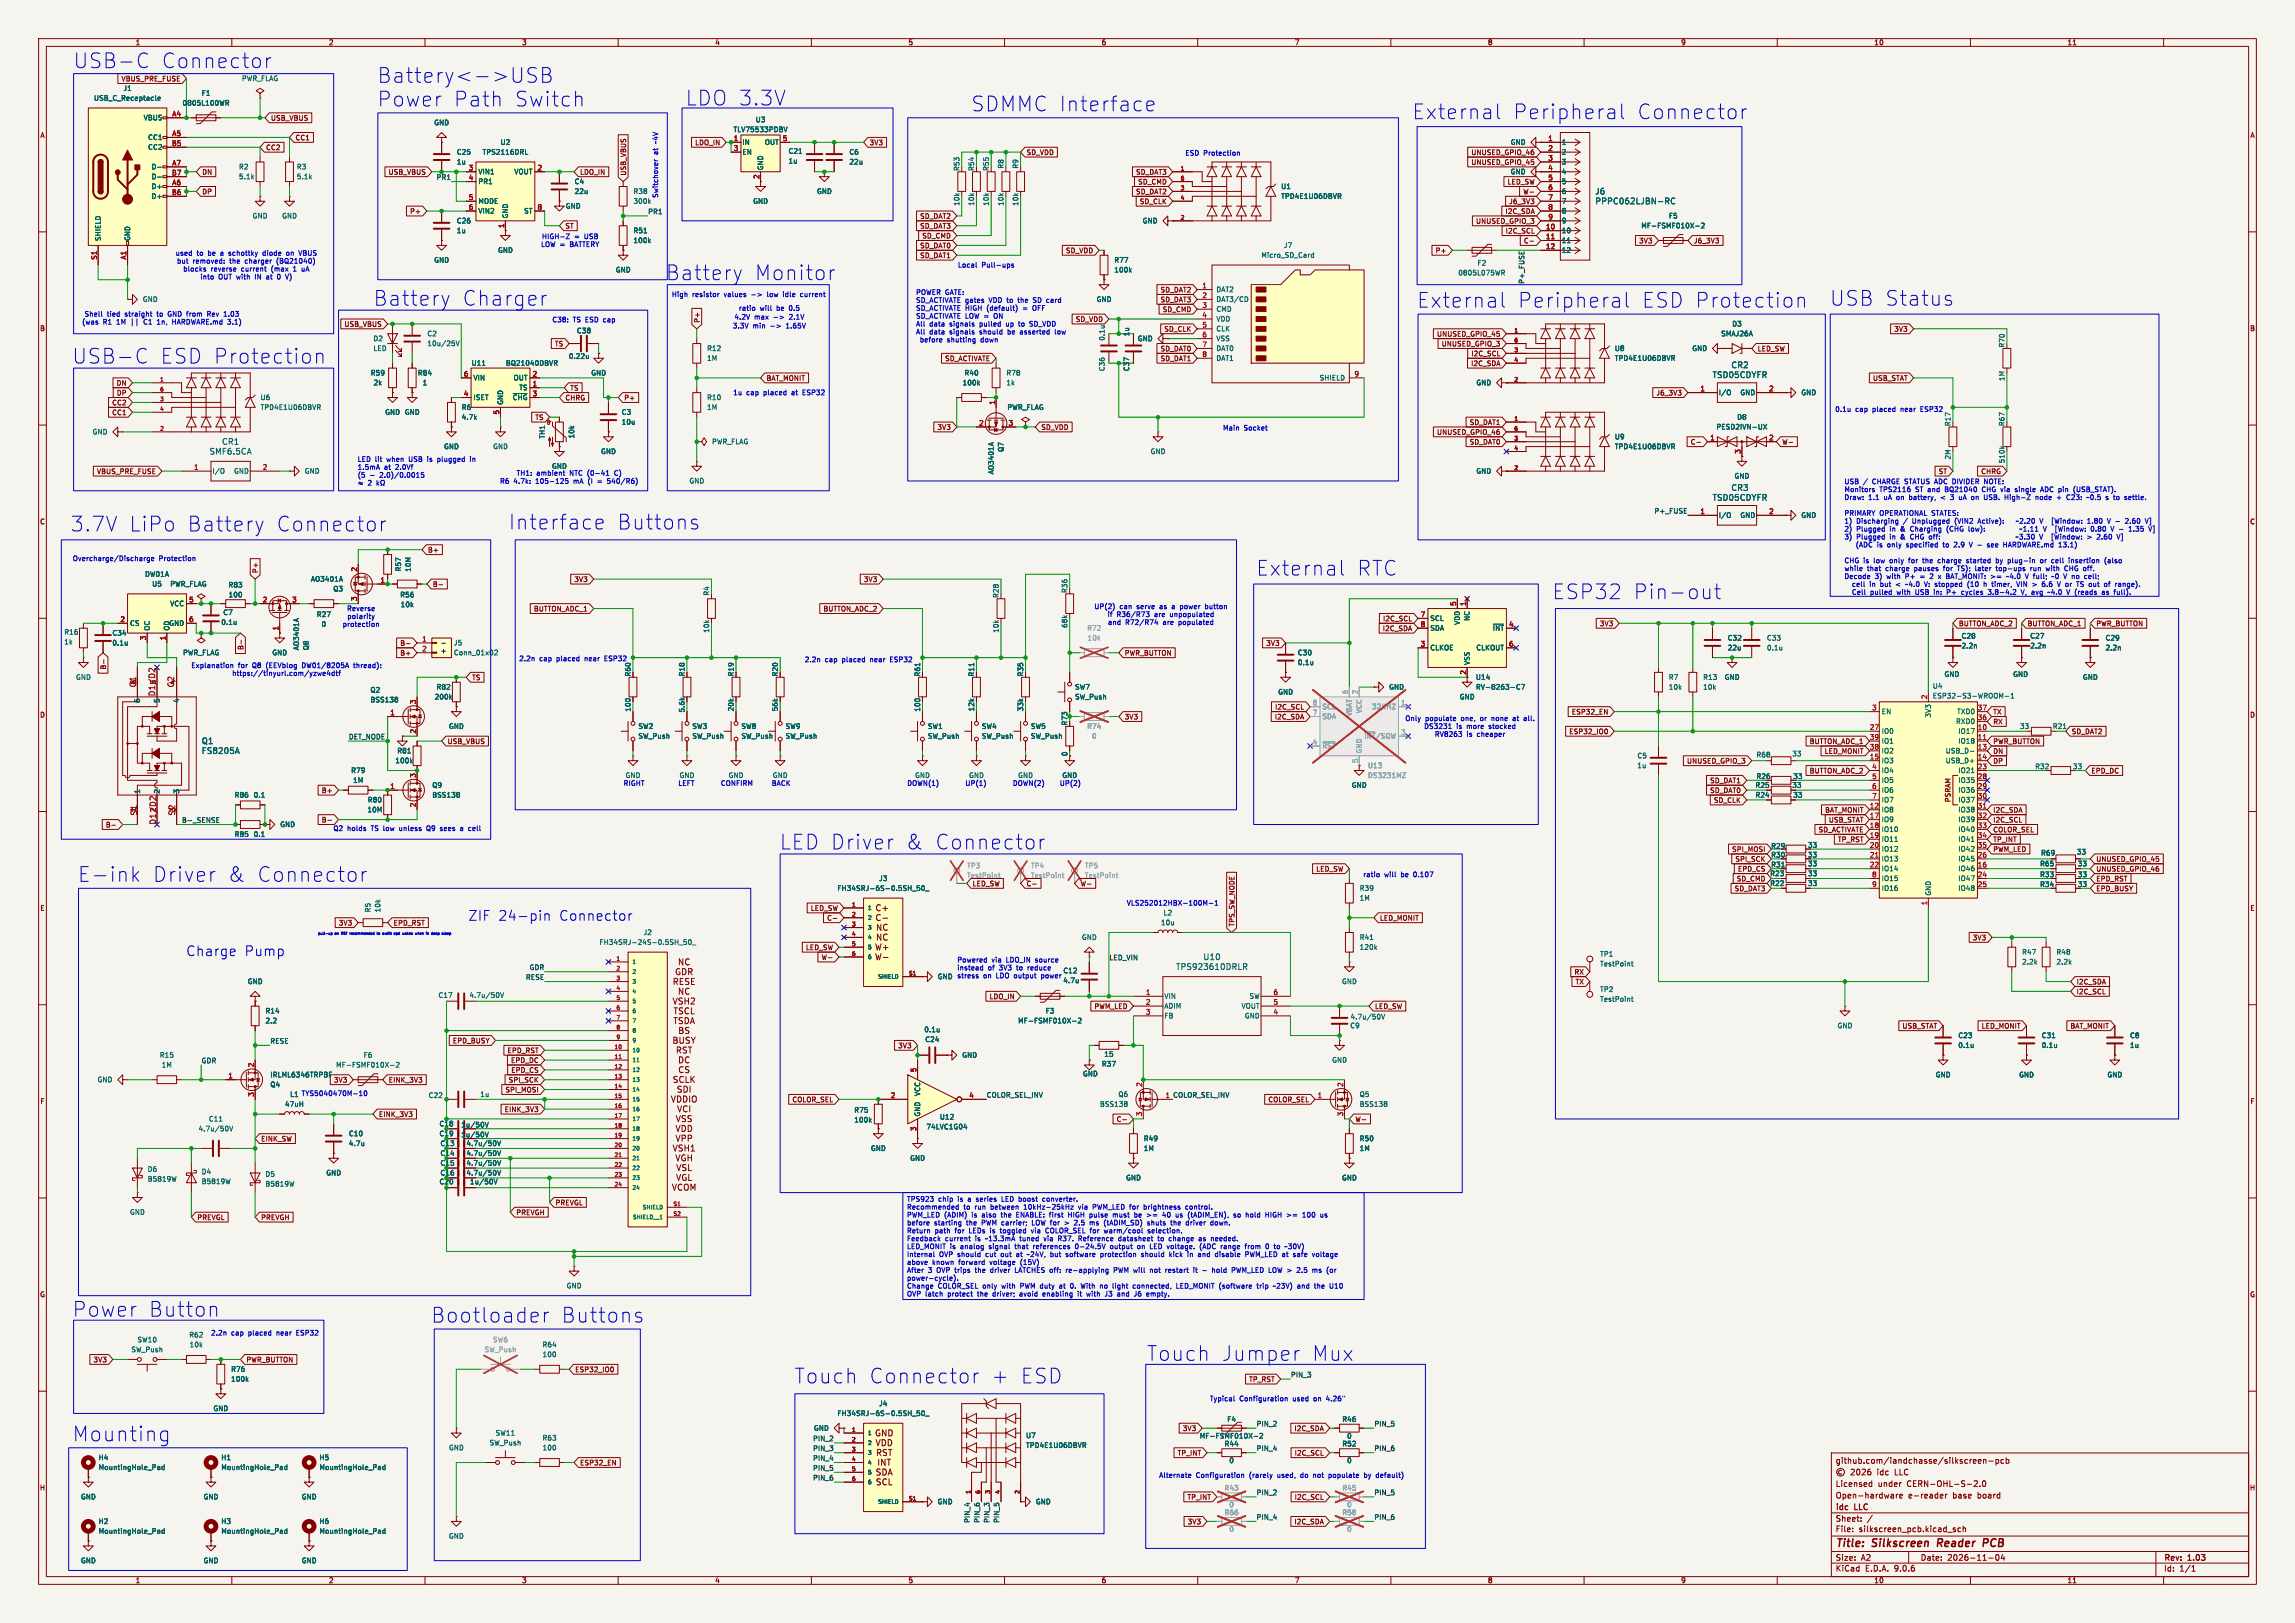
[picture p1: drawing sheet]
<svg xmlns="http://www.w3.org/2000/svg" width="594mm" height="420mm" viewBox="0 0 594 420" stroke-linecap="round" stroke-linejoin="round" font-family="sans-serif">
<defs><g id="words">
<g font-size="5.3" fill="#0000c2">
<text x="19.1" y="17.9">USB-C</text>
<text x="41.6" y="17.9">Connector</text>
<text x="97.5" y="21.7">Battery&lt;-&gt;USB</text>
<text x="97.5" y="27.8">Power</text>
<text x="117" y="27.8">Path</text>
<text x="132.5" y="27.8">Switch</text>
<text x="177.3" y="27.5">LDO 3.3V</text>
<text x="251.4" y="29.1">SDMMC Interface</text>
<text x="365.6" y="31.1">External</text>
<text x="391.5" y="31.1">Peripheral</text>
<text x="423.3" y="31.1">Connector</text>
<text x="172.4" y="72.7">Battery</text>
<text x="195.2" y="72.7">Monitor</text>
<text x="96.5" y="79.4">Battery</text>
<text x="119.3" y="79.4">Charger</text>
<text x="366.9" y="79.9">External</text>
<text x="392.7" y="79.9">Peripheral</text>
<text x="424.5" y="79.9">ESD Protection</text>
<text x="473.7" y="79.4">USB Status</text>
<text x="18.8" y="94.3">USB-C</text>
<text x="41.3" y="94.3">ESD Protection</text>
<text x="18.3" y="137.8">3.7V</text>
<text x="33.3" y="137.8">LiPo</text>
<text x="48" y="137.8">Battery</text>
<text x="70.8" y="137.8">Connector</text>
<text x="131.8" y="137.3">Interface</text>
<text x="159.6" y="137.3">Buttons</text>
<text x="325.2" y="149.2">External</text>
<text x="351.1" y="149.2">RTC</text>
<text x="401.9" y="155.3">ESP32</text>
<text x="422.6" y="155.3">Pin-out</text>
<text x="201.9" y="220.1">LED Driver</text>
<text x="233.9" y="220.1">&amp;</text>
<text x="241.3" y="220.1">Connector</text>
<text x="20.3" y="228.5">E-ink</text>
<text x="39.4" y="228.5">Driver</text>
<text x="58.5" y="228.5">&amp;</text>
<text x="65.8" y="228.5">Connector</text>
<text x="18.9" y="341">Power</text>
<text x="38.3" y="341">Button</text>
<text x="111.7" y="342.5">Bootloader</text>
<text x="145.1" y="342.5">Buttons</text>
<text x="296.9" y="352.4">Touch</text>
<text x="316" y="352.4">Jumper</text>
<text x="339.1" y="352.4">Mux</text>
<text x="205.7" y="358.2">Touch</text>
<text x="224.8" y="358.2">Connector</text>
<text x="256.1" y="358.2">+</text>
<text x="263.4" y="358.2">ESD</text>
<text x="18.9" y="373.2">Mounting</text>
</g>
<g font-size="3.5" fill="#0000c2">
<text x="121.2" y="238.5">ZIF 24-pin</text>
<text x="144.6" y="238.5">Connector</text>
<text x="48.2" y="247.6">Charge</text>
<text x="63.2" y="247.6">Pump</text>
</g>
<g font-size="2.8" fill="#840000">
<text x="475" y="400.9">Title:</text>
<text x="484.7" y="400.9">Silkscreen</text>
<text x="502.3" y="400.9">Reader</text>
<text x="514.9" y="400.9">PCB</text>
</g>
<g font-size="2.1" fill="#006464">
<text x="412.8" y="50.5">J6</text>
<text x="412.8" y="53.1">PPPC062LJBN-RC</text>
<text x="448" y="95.5">CR2</text>
<text x="443.2" y="98">TSD05CDYFR</text>
<text x="54.1" y="117.8">SMF6.5CA</text>
<text x="57.4" y="115.3">CR1</text>
<text x="443.2" y="129.8">TSD05CDYFR</text>
<text x="448" y="127.2">CR3</text>
<text x="52.1" y="192.8">Q1</text>
<text x="52.1" y="195.3">FS8205A</text>
<text x="304.3" y="251.2">TPS923610DRLR</text>
<text x="311.4" y="248.6">U10</text>
</g>
<g font-size="2.1" fill="#840000">
<text x="475" y="379">github.com/iandchasse/silkscreen-pcb</text>
<text x="485.9" y="382">idc</text>
<text x="490.5" y="382">LLC</text>
<text x="475" y="388">Open-hardware</text>
<text x="475" y="385">Licensed</text>
<text x="486" y="385">under</text>
<text x="493.6" y="385">CERN-OHL-S-2.0</text>
<text x="493.9" y="388">e-reader</text>
<text x="505.5" y="388">base</text>
<text x="512" y="388">board</text>
<text x="475" y="394">Sheet:</text>
<text x="475" y="391.2">idc</text>
<text x="480.1" y="391.2">LLC</text>
<text x="475" y="396.7">File:</text>
<text x="481.1" y="396.7">silkscreen_pcb.kicad_sch</text>
<text x="475" y="406.9">KiCad</text>
<text x="475" y="404.1">Size:</text>
<text x="481.7" y="404.1">A2</text>
<text x="482.7" y="406.9">E.D.A.</text>
<text x="490.3" y="406.9">9.0.6</text>
<text x="497" y="404.1">Date:</text>
<text x="504" y="404.1">2026-11-04</text>
<text x="560" y="404.3">Rev:</text>
<text x="560" y="406.9">Id:</text>
<text x="564.1" y="406.9">1/1</text>
<text x="566.4" y="404.3">1.03</text>
</g>
<g font-size="1.8" fill="#840000">
<text x="35" y="11.9">1</text>
<text x="85" y="11.9">2</text>
<text x="135" y="11.9">3</text>
<text x="185" y="11.9">4</text>
<text x="235" y="11.9">5</text>
<text x="285" y="11.9">6</text>
<text x="335" y="11.9">7</text>
<text x="385" y="11.9">8</text>
<text x="435" y="11.9">9</text>
<text x="485" y="11.9">10</text>
<text x="535" y="11.9">11</text>
<text x="31.3" y="21.3">VBUS_PRE_FUSE</text>
<text x="10.3" y="35.9">A</text>
<text x="70" y="31.4">USB_VBUS</text>
<text x="582.3" y="35.9">A</text>
<text x="68.7" y="39.1">CC2</text>
<text x="76.4" y="36.5">CC1</text>
<text x="179.8" y="37.8">LDO_IN</text>
<text x="224.9" y="37.8">3V3</text>
<text x="265.6" y="40.3">SD_VDD</text>
<text x="380.7" y="40.3">UNUSED_GPIO_46</text>
<text x="52.2" y="45.4">DN</text>
<text x="100.5" y="45.4">USB_VBUS</text>
<text x="150" y="45.4">LDO_IN</text>
<text x="162.2" y="45.6" transform="rotate(-90 162.2 45.6)">USB_VBUS</text>
<text x="293.9" y="45.4">SD_DAT3</text>
<text x="294.5" y="47.9">SD_CMD</text>
<text x="380.7" y="42.9">UNUSED_GPIO_45</text>
<text x="390.1" y="47.9">LED_SW</text>
<text x="52.2" y="50.5">DP</text>
<text x="293.9" y="50.5">SD_DAT2</text>
<text x="294.9" y="53">SD_CLK</text>
<text x="390.5" y="53">J6_3V3</text>
<text x="394.1" y="50.5">W-</text>
<text x="106" y="55.6">P+</text>
<text x="146.2" y="59.4">ST</text>
<text x="238" y="59.4">SD_DAT3</text>
<text x="238" y="56.8">SD_DAT2</text>
<text x="381.9" y="58.1">UNUSED_GPIO_3</text>
<text x="389.5" y="55.6">I2C_SDA</text>
<text x="238" y="64.5">SD_DAT0</text>
<text x="238.6" y="61.9">SD_CMD</text>
<text x="275.8" y="65.7">SD_VDD</text>
<text x="371.4" y="65.7">P+</text>
<text x="389.6" y="60.6">I2C_SCL</text>
<text x="394.3" y="63.2">C-</text>
<text x="424.1" y="63.2">3V3</text>
<text x="438.3" y="63.2">J6_3V3</text>
<text x="238" y="67">SD_DAT1</text>
<text x="300.3" y="75.9">SD_DAT2</text>
<text x="181.3" y="83.7" transform="rotate(-90 181.3 83.7)">P+</text>
<text x="278.3" y="83.5">SD_VDD</text>
<text x="300.3" y="78.4">SD_DAT3</text>
<text x="300.8" y="81">SD_CMD</text>
<text x="10.3" y="85.9">B</text>
<text x="89" y="84.8">USB_VBUS</text>
<text x="143.5" y="89.9">TS</text>
<text x="301.2" y="86">SD_CLK</text>
<text x="371.8" y="87.3">UNUSED_GPIO_45</text>
<text x="373" y="89.9">UNUSED_GPIO_3</text>
<text x="490.2" y="86">3V3</text>
<text x="582.3" y="85.9">B</text>
<text x="244.5" y="93.7">SD_ACTIVATE</text>
<text x="300.3" y="93.7">SD_DAT1</text>
<text x="300.3" y="91.1">SD_DAT0</text>
<text x="380.6" y="94.9">I2C_SDA</text>
<text x="380.7" y="92.4">I2C_SCL</text>
<text x="454.8" y="91.1">LED_SW</text>
<text x="30.1" y="100">DN</text>
<text x="147.5" y="101.3">TS</text>
<text x="198.3" y="98.7">BAT_MONIT</text>
<text x="484.7" y="98.7">USB_STAT</text>
<text x="28.9" y="107.6">CC1</text>
<text x="28.9" y="105.1">CC2</text>
<text x="30.1" y="102.6">DP</text>
<text x="146.2" y="103.8">CHRG</text>
<text x="161.4" y="103.8">P+</text>
<text x="428.6" y="102.6">J6_3V3</text>
<text x="138.4" y="108.9">TS</text>
<text x="242.5" y="111.4">3V3</text>
<text x="269.4" y="111.4">SD_VDD</text>
<text x="371.8" y="112.7">UNUSED_GPIO_46</text>
<text x="380.3" y="110.2">SD_DAT1</text>
<text x="380.3" y="115.3">SD_DAT0</text>
<text x="437.5" y="115.3">C-</text>
<text x="461.2" y="115.3">W-</text>
<text x="25" y="122.9">VBUS_PRE_FUSE</text>
<text x="501.7" y="122.9">ST</text>
<text x="512.7" y="122.9">CHRG</text>
<text x="10.3" y="135.9">C</text>
<text x="582.3" y="135.9">C</text>
<text x="110.6" y="143.2">B+</text>
<text x="67" y="148.4" transform="rotate(-90 67 148.4)">P+</text>
<text x="111.9" y="152.1">B-</text>
<text x="148.5" y="150.8">3V3</text>
<text x="223.5" y="150.8">3V3</text>
<text x="138.1" y="158.4">BUTTON_ADC_1</text>
<text x="213" y="158.4">BUTTON_ADC_2</text>
<text x="357.8" y="161">I2C_SCL</text>
<text x="103.5" y="167.3">B-</text>
<text x="327.6" y="167.3">3V3</text>
<text x="357.8" y="163.5">I2C_SDA</text>
<text x="414" y="162.2">3V3</text>
<text x="506.9" y="162.2">BUTTON_ADC_2</text>
<text x="524.7" y="162.2">BUTTON_ADC_1</text>
<text x="542.4" y="162.2">PWR_BUTTON</text>
<text x="27.6" y="173.4" transform="rotate(-90 27.6 173.4)">B-</text>
<text x="63.2" y="168.3" transform="rotate(-90 63.2 168.3)">B-</text>
<text x="103.5" y="169.9">B+</text>
<text x="291" y="169.9">PWR_BUTTON</text>
<text x="122.1" y="176.2">TS</text>
<text x="163.4" y="175.2" transform="rotate(-90 163.4 175.2)">R60</text>
<text x="177.4" y="175.2" transform="rotate(-90 177.4 175.2)">R18</text>
<text x="190.1" y="175.2" transform="rotate(-90 190.1 175.2)">R19</text>
<text x="201.5" y="175.2" transform="rotate(-90 201.5 175.2)">R20</text>
<text x="238.4" y="175.2" transform="rotate(-90 238.4 175.2)">R61</text>
<text x="252.3" y="175.2" transform="rotate(-90 252.3 175.2)">R11</text>
<text x="265" y="175.2" transform="rotate(-90 265 175.2)">R35</text>
<text x="379.5" y="174.7" transform="rotate(-90 379.5 174.7)">2</text>
<text x="10.3" y="185.9">D</text>
<text x="329.9" y="183.8">I2C_SCL</text>
<text x="406.7" y="185.1">ESP32_EN</text>
<text x="515.8" y="185.1">TX</text>
<text x="582.3" y="185.9">D</text>
<text x="276.5" y="187.9" transform="rotate(-90 276.5 187.9)">R73</text>
<text x="291" y="186.4">3V3</text>
<text x="329.8" y="186.4">I2C_SDA</text>
<text x="406" y="190.2">ESP32_IO0</text>
<text x="515.8" y="187.6">RX</text>
<text x="536.1" y="190.2">SD_DAT2</text>
<text x="115.7" y="192.7">USB_VBUS</text>
<text x="276.5" y="195.8" transform="rotate(-90 276.5 195.8)">0</text>
<text x="436.5" y="197.8">UNUSED_GPIO_3</text>
<text x="468.3" y="192.7">BUTTON_ADC_1</text>
<text x="472.1" y="195.3">LED_MONIT</text>
<text x="515.8" y="197.8">DP</text>
<text x="515.8" y="195.3">DN</text>
<text x="515.8" y="192.7">PWR_BUTTON</text>
<text x="442.5" y="202.9">SD_DAT1</text>
<text x="464" y="201.8">33</text>
<text x="468.3" y="200.3">BUTTON_ADC_2</text>
<text x="541.2" y="200.3">EPD_DC</text>
<text x="83.2" y="205.4">B+</text>
<text x="442.5" y="205.4">SD_DAT0</text>
<text x="443.5" y="208">SD_CLK</text>
<text x="463.8" y="204.1">33</text>
<text x="464" y="206.6">33</text>
<text x="505.1" y="207.7" transform="rotate(-90 505.1 207.7)">PSRAM</text>
<text x="27.3" y="214.3">B-</text>
<text x="83.2" y="213">B-</text>
<text x="470.6" y="215.6">SD_ACTIVATE</text>
<text x="472.3" y="210.5">BAT_MONIT</text>
<text x="473.2" y="213">USB_STAT</text>
<text x="515.8" y="210.5">I2C_SDA</text>
<text x="515.8" y="215.6">COLOR_SEL</text>
<text x="515.8" y="213">I2C_SCL</text>
<text x="448.2" y="220.7">SPI_MOSI</text>
<text x="467.8" y="219.6">33</text>
<text x="475.6" y="218.1">TP_RST</text>
<text x="515.8" y="218.1">TP_INT</text>
<text x="515.8" y="220.7">PWM_LED</text>
<text x="250.2" y="227.4">TestPoint</text>
<text x="340.5" y="225.7">LED_SW</text>
<text x="449" y="223.2">SPI_SCK</text>
<text x="449.7" y="225.7">EPD_CS</text>
<text x="467.8" y="222.1">33</text>
<text x="467.8" y="224.4">33</text>
<text x="467.8" y="226.9">33</text>
<text x="537.7" y="227.2">33</text>
<text x="537.7" y="224.4">33</text>
<text x="542.4" y="225.7">UNUSED_GPIO_46</text>
<text x="542.4" y="223.2">UNUSED_GPIO_45</text>
<text x="251.6" y="229.6">LED_SW</text>
<text x="265.6" y="229.6">C-</text>
<text x="279.6" y="229.6">W-</text>
<text x="448.9" y="230.8">SD_DAT3</text>
<text x="449.4" y="228.3">SD_CMD</text>
<text x="467.8" y="229.5">33</text>
<text x="537.7" y="229.7">33</text>
<text x="542.4" y="230.8">EPD_BUSY</text>
<text x="542.4" y="228.3">EPD_RST</text>
<text x="10.3" y="235.9">E</text>
<text x="87.6" y="239.7">3V3</text>
<text x="101.8" y="239.7">EPD_RST</text>
<text x="209.7" y="235.9">LED_SW</text>
<text x="214" y="238.4">C-</text>
<text x="319.7" y="239.9" transform="rotate(-90 319.7 239.9)">TPS_SW_NODE</text>
<text x="357" y="238.4">LED_MONIT</text>
<text x="582.3" y="235.9">E</text>
<text x="510.5" y="243.5">3V3</text>
<text x="208.5" y="246.1">LED_SW</text>
<text x="212.5" y="248.6">W-</text>
<text x="407.4" y="252.4">RX</text>
<text x="407.7" y="255">TX</text>
<text x="537.4" y="257.5">I2C_SCL</text>
<text x="537.4" y="255">I2C_SDA</text>
<text x="256" y="258.8">LDO_IN</text>
<text x="283.2" y="261.3">PWM_LED</text>
<text x="355.8" y="261.3">LED_SW</text>
<text x="492.3" y="266.4">USB_STAT</text>
<text x="512.8" y="266.4">LED_MONIT</text>
<text x="535.8" y="266.4">BAT_MONIT</text>
<text x="117.1" y="270.2">EPD_BUSY</text>
<text x="131.2" y="272.7">EPD_RST</text>
<text x="132.1" y="275.3">EPD_DC</text>
<text x="232.4" y="271.5">3V3</text>
<text x="86.3" y="280.4">3V3</text>
<text x="100.5" y="280.4">EINK_3V3</text>
<text x="131.5" y="280.4">SPI_SCK</text>
<text x="132.2" y="277.8">EPD_CS</text>
<text x="10.3" y="285.9">F</text>
<text x="130.5" y="288">EINK_3V3</text>
<text x="130.7" y="282.9">SPI_MOSI</text>
<text x="205" y="285.4">COLOR_SEL</text>
<text x="328.1" y="285.4">COLOR_SEL</text>
<text x="582.3" y="285.9">F</text>
<text x="97.9" y="289.2">EINK_3V3</text>
<text x="119.2" y="291.9">1u/50V</text>
<text x="288.9" y="290.5">C-</text>
<text x="350.7" y="290.5">W-</text>
<text x="67.5" y="295.6">EINK_SW</text>
<text x="119.2" y="294.5">1u/50V</text>
<text x="120.6" y="299.3">4.7u/50V</text>
<text x="120.6" y="296.8">4.7u/50V</text>
<text x="120.6" y="304.4">4.7u/50V</text>
<text x="120.6" y="301.9">4.7u/50V</text>
<text x="51" y="315.9">PREVGL</text>
<text x="67.5" y="315.9">PREVGH</text>
<text x="133.5" y="314.6">PREVGH</text>
<text x="143.7" y="312.1">PREVGL</text>
<text x="10.3" y="335.9">G</text>
<text x="582.3" y="335.9">G</text>
<text x="24.1" y="352.7">3V3</text>
<text x="63.7" y="352.7">PWR_BUTTON</text>
<text x="148.7" y="355.3">ESP32_IO0</text>
<text x="323.2" y="357.8">TP_RST</text>
<text x="306" y="370.5">3V3</text>
<text x="334.9" y="370.5">I2C_SDA</text>
<text x="304.7" y="376.9">TP_INT</text>
<text x="335" y="376.9">I2C_SCL</text>
<text x="150" y="379.4">ESP32_EN</text>
<text x="10.2" y="385.9">H</text>
<text x="307.2" y="388.3">TP_INT</text>
<text x="335" y="388.3">I2C_SCL</text>
<text x="582.2" y="385.9">H</text>
<text x="307.3" y="394.7">3V3</text>
<text x="334.9" y="394.7">I2C_SDA</text>
<text x="35" y="409.9">1</text>
<text x="85" y="409.9">2</text>
<text x="135" y="409.9">3</text>
<text x="185" y="409.9">4</text>
<text x="235" y="409.9">5</text>
<text x="285" y="409.9">6</text>
<text x="335" y="409.9">7</text>
<text x="385" y="409.9">8</text>
<text x="435" y="409.9">9</text>
<text x="485" y="409.9">10</text>
<text x="535" y="409.9">11</text>
</g>
<g font-size="1.8" fill="#006464">
<text x="31.8" y="23.7">J1</text>
<text x="62.5" y="21.2">PWR_FLAG</text>
<text x="24.2" y="26.3">USB_C_Receptacle</text>
<text x="47.1" y="27.5">0805L100WR</text>
<text x="52.1" y="25">F1</text>
<text x="37.1" y="31.3">VBUS</text>
<text x="112.3" y="32.6">GND</text>
<text x="189.7" y="34.4">TLV75533PDBV</text>
<text x="195.5" y="31.9">U3</text>
<text x="38.2" y="36.4">CC1</text>
<text x="38.2" y="39">CC2</text>
<text x="118.1" y="40.2">C25</text>
<text x="124.8" y="40.2">TPS2116DRL</text>
<text x="129.4" y="37.7">U2</text>
<text x="192" y="37.7">IN</text>
<text x="192" y="40.2">EN</text>
<text x="197.8" y="37.7">OUT</text>
<text x="204" y="40">C21</text>
<text x="219.7" y="40.2">C6</text>
<text x="390.9" y="37.7">GND</text>
<text x="404.1" y="37.7">1</text>
<text x="404.1" y="40.2">2</text>
<text x="39.1" y="44">D-</text>
<text x="39.1" y="46.6">D-</text>
<text x="61.7" y="44">R2</text>
<text x="61.7" y="46.6">5.1k</text>
<text x="76.7" y="44">R3</text>
<text x="76.7" y="46.6">5.1k</text>
<text x="118.1" y="42.8">1u</text>
<text x="123.7" y="45.3">VIN1</text>
<text x="123.7" y="47.9">PR1</text>
<text x="133" y="45.3">VOUT</text>
<text x="148.6" y="47.9">C4</text>
<text x="197.7" y="44.2" transform="rotate(-90 197.7 44.2)">GND</text>
<text x="204" y="42.5">1u</text>
<text x="219.7" y="42.8">22u</text>
<text x="248.5" y="44.4" transform="rotate(-90 248.5 44.4)">R53</text>
<text x="252.3" y="44.4" transform="rotate(-90 252.3 44.4)">R54</text>
<text x="256.1" y="44.4" transform="rotate(-90 256.1 44.4)">R55</text>
<text x="259.9" y="43.8" transform="rotate(-90 259.9 43.8)">R8</text>
<text x="263.8" y="43.8" transform="rotate(-90 263.8 43.8)">R9</text>
<text x="390.9" y="45.3">GND</text>
<text x="404.1" y="42.8">3</text>
<text x="404.1" y="45.3">4</text>
<text x="404.1" y="47.9">5</text>
<text x="39.1" y="49.1">D+</text>
<text x="39.1" y="51.7">D+</text>
<text x="123.7" y="52.9">MODE</text>
<text x="148.6" y="50.4">22u</text>
<text x="163.8" y="50.4">R38</text>
<text x="163.8" y="52.9">300k</text>
<text x="194.8" y="52.9">GND</text>
<text x="211.3" y="50.4">GND</text>
<text x="248.5" y="53.4" transform="rotate(-90 248.5 53.4)">10k</text>
<text x="252.3" y="53.4" transform="rotate(-90 252.3 53.4)">10k</text>
<text x="256.1" y="53.4" transform="rotate(-90 256.1 53.4)">10k</text>
<text x="259.9" y="53.4" transform="rotate(-90 259.9 53.4)">10k</text>
<text x="263.8" y="53.4" transform="rotate(-90 263.8 53.4)">10k</text>
<text x="331.5" y="51.7">TPD4E1U06DBVR</text>
<text x="331.5" y="49.1">U1</text>
<text x="404.1" y="50.4">6</text>
<text x="404.1" y="52.9">7</text>
<text x="65.3" y="56.7">GND</text>
<text x="72.9" y="56.7">GND</text>
<text x="118.1" y="58">C26</text>
<text x="123.7" y="55.5">VIN2</text>
<text x="131.7" y="56.6" transform="rotate(-90 131.7 56.6)">GND</text>
<text x="135.5" y="55.5">ST</text>
<text x="146.3" y="54.2">GND</text>
<text x="295.6" y="58">GND</text>
<text x="404.1" y="55.5">8</text>
<text x="404.1" y="58">9</text>
<text x="424.7" y="59.3">MF-FSMF010X-2</text>
<text x="431.8" y="56.7">F5</text>
<text x="26.3" y="62.5" transform="rotate(-90 26.3 62.5)">SHIELD</text>
<text x="33.9" y="62.5" transform="rotate(-90 33.9 62.5)">GND</text>
<text x="118.1" y="60.6">1u</text>
<text x="128.8" y="65.6">GND</text>
<text x="163.8" y="60.6">R51</text>
<text x="163.8" y="63.1">100k</text>
<text x="332.2" y="64.4">J7</text>
<text x="404.1" y="60.6">10</text>
<text x="404.1" y="63.1">11</text>
<text x="404.1" y="65.6">12</text>
<text x="112.3" y="68.2">GND</text>
<text x="159.3" y="70.7">GND</text>
<text x="288.3" y="68.2">R77</text>
<text x="288.3" y="70.7">100k</text>
<text x="326.3" y="66.9">Micro_SD_Card</text>
<text x="377.3" y="71.5">0805L075WR</text>
<text x="382.3" y="68.9">F2</text>
<text x="314.7" y="75.8">DAT2</text>
<text x="36.8" y="78.3">GND</text>
<text x="283.7" y="78.3">GND</text>
<text x="314.7" y="78.3">DAT3/CD</text>
<text x="314.7" y="80.9">CMD</text>
<text x="314.7" y="83.4">VDD</text>
<text x="96.5" y="88.5">D2</text>
<text x="110.5" y="87.2">C2</text>
<text x="110.5" y="89.8">10u/25V</text>
<text x="149.2" y="86.5">C38</text>
<text x="286.1" y="88.3" transform="rotate(-90 286.1 88.3)">0.1u</text>
<text x="292.5" y="87.1" transform="rotate(-90 292.5 87.1)">1u</text>
<text x="294.4" y="88.5">GND</text>
<text x="314.7" y="86">CLK</text>
<text x="314.7" y="88.5">VSS</text>
<text x="445.4" y="87.2">SMAJ26A</text>
<text x="448.2" y="84.7">D3</text>
<text x="96.5" y="91">LED</text>
<text x="121.9" y="94.8">U11</text>
<text x="130.8" y="94.8">BQ21040DBVR</text>
<text x="147.1" y="93.1">0.22u</text>
<text x="182.9" y="93.6">1M</text>
<text x="182.9" y="91">R12</text>
<text x="314.7" y="91">DAT0</text>
<text x="314.7" y="93.6">DAT1</text>
<text x="417.8" y="93.6">TPD4E1U06DBVR</text>
<text x="417.8" y="91">U8</text>
<text x="437.9" y="91">GND</text>
<text x="519" y="90.1" transform="rotate(-90 519 90.1)">R70</text>
<text x="95.8" y="97.4">R59</text>
<text x="96.6" y="99.9">2k</text>
<text x="108" y="97.4">R84</text>
<text x="109.3" y="99.9">1</text>
<text x="122.4" y="98.7">VIN</text>
<text x="132.8" y="98.7">OUT</text>
<text x="134.3" y="101.2">TS</text>
<text x="152.9" y="97.4">GND</text>
<text x="249" y="99.9">100k</text>
<text x="249.5" y="97.4">R40</text>
<text x="260.4" y="97.4">R78</text>
<text x="260.4" y="99.9">1k</text>
<text x="286.1" y="96.2" transform="rotate(-90 286.1 96.2)">C36</text>
<text x="292.5" y="96.2" transform="rotate(-90 292.5 96.2)">C37</text>
<text x="341.4" y="98.7">SHIELD</text>
<text x="382" y="99.9">GND</text>
<text x="519" y="98.7" transform="rotate(-90 519 98.7)">1M</text>
<text x="67.3" y="106.3">TPD4E1U06DBVR</text>
<text x="67.3" y="103.7">U6</text>
<text x="99.6" y="107.5">GND GND</text>
<text x="119.4" y="106.3">R6</text>
<text x="122.4" y="103.7">ISET</text>
<text x="130.4" y="104.9" transform="rotate(-90 130.4 104.9)">GND</text>
<text x="132.6" y="103.7">~{CHG}</text>
<text x="160.8" y="107.5">C3</text>
<text x="182.9" y="106.3">1M</text>
<text x="182.9" y="103.7">R10</text>
<text x="260.6" y="106.3">PWR_FLAG</text>
<text x="444.8" y="102.5">I/O</text>
<text x="450.3" y="102.5">GND</text>
<text x="466.1" y="102.5">GND</text>
<text x="23.9" y="112.6">GND</text>
<text x="119.4" y="108.8">4.7k</text>
<text x="141.2" y="113.6" transform="rotate(-90 141.2 113.6)">TH1</text>
<text x="148.8" y="113.6" transform="rotate(-90 148.8 113.6)">10k</text>
<text x="160.8" y="110.1">10u</text>
<text x="417.8" y="113.9">U9</text>
<text x="444.1" y="111.4">PESD2IVN-UX</text>
<text x="449.5" y="108.8">D8</text>
<text x="505.1" y="110.4" transform="rotate(-90 505.1 110.4)">R17</text>
<text x="519" y="110.4" transform="rotate(-90 519 110.4)">R67</text>
<text x="114.8" y="116.4">GND</text>
<text x="127.5" y="116.4">GND</text>
<text x="155.4" y="117.7">GND</text>
<text x="184.2" y="115.2">PWR_FLAG</text>
<text x="259.9" y="117.1" transform="rotate(-90 259.9 117.1)">Q7</text>
<text x="297.7" y="117.7">GND</text>
<text x="417.8" y="116.4">TPD4E1U06DBVR</text>
<text x="505.1" y="119" transform="rotate(-90 505.1 119)">2M</text>
<text x="54.9" y="122.8">I/O</text>
<text x="60.4" y="122.8">GND</text>
<text x="78.7" y="122.8">GND</text>
<text x="142.7" y="121.5">GND</text>
<text x="178.3" y="125.3">GND</text>
<text x="257.4" y="122.9" transform="rotate(-90 257.4 122.9)">AO3401A</text>
<text x="382" y="122.8">GND</text>
<text x="448.8" y="124.1">GND</text>
<text x="519" y="120" transform="rotate(-90 519 120)">510k</text>
<text x="444.8" y="134.2">I/O</text>
<text x="450.3" y="134.2">GND</text>
<text x="466.1" y="134.2">GND</text>
<text x="37.4" y="149.5">DW01A</text>
<text x="104" y="148" transform="rotate(-90 104 148)">R57</text>
<text x="106.5" y="148.1" transform="rotate(-90 106.5 148.1)">10M</text>
<text x="39.3" y="152">U5</text>
<text x="43.9" y="152">PWR_FLAG</text>
<text x="59" y="152.2">R83</text>
<text x="59" y="154.8">100</text>
<text x="80.3" y="150.7">AO3401A</text>
<text x="86.1" y="153.3">Q3</text>
<text x="103.5" y="154.8">R56</text>
<text x="183.7" y="154.2" transform="rotate(-90 183.7 154.2)">R4</text>
<text x="258.7" y="154.9" transform="rotate(-90 258.7 154.9)">R28</text>
<text x="276.5" y="153.6" transform="rotate(-90 276.5 153.6)">R36</text>
<text x="43.9" y="157.1">VCC</text>
<text x="57.2" y="161.9">0.1u</text>
<text x="57.7" y="159.4">C7</text>
<text x="81.9" y="159.9">R27</text>
<text x="103.6" y="157.3">10k</text>
<text x="370.1" y="160.9">SCL</text>
<text x="378.1" y="161.8" transform="rotate(-90 378.1 161.8)">VDD</text>
<text x="380.6" y="160.8" transform="rotate(-90 380.6 160.8)">NC</text>
<text x="16.5" y="164.4">R16</text>
<text x="16.5" y="167">1k</text>
<text x="29" y="164.7">C34</text>
<text x="29" y="167.2">0.1u</text>
<text x="33.5" y="162.2">CS</text>
<text x="39" y="163.3" transform="rotate(-90 39 163.3)">OC</text>
<text x="43.7" y="162.2">GND</text>
<text x="44" y="163.3" transform="rotate(-90 44 163.3)">OD</text>
<text x="83.1" y="162.4">0</text>
<text x="117.4" y="167.2">J5</text>
<text x="183.7" y="163.9" transform="rotate(-90 183.7 163.9)">10k</text>
<text x="258.7" y="163.9" transform="rotate(-90 258.7 163.9)">10k</text>
<text x="276.5" y="162.6" transform="rotate(-90 276.5 162.6)">68k</text>
<text x="370.1" y="163.4">SDA</text>
<text x="386.3" y="163.4">~{INT}</text>
<text x="447" y="166">C32</text>
<text x="457.2" y="166">C33</text>
<text x="507.6" y="165.5">C28</text>
<text x="507.6" y="168">2.2n</text>
<text x="525.4" y="165.5">C27</text>
<text x="525.4" y="168">2.2n</text>
<text x="544.8" y="166">C29</text>
<text x="47.3" y="169.8">PWR_FLAG</text>
<text x="70.4" y="169.8">GND</text>
<text x="77.6" y="168.4" transform="rotate(-90 77.6 168.4)">AO3401A</text>
<text x="80.1" y="168.4" transform="rotate(-90 80.1 168.4)">Q8</text>
<text x="117.4" y="169.8">Conn_01x02</text>
<text x="335.8" y="169.8">C30</text>
<text x="335.8" y="172.3">0.1u</text>
<text x="370.1" y="168.5">CLKOE</text>
<text x="380.6" y="172.2" transform="rotate(-90 380.6 172.2)">VSS</text>
<text x="382" y="168.5">CLKOUT</text>
<text x="447" y="168.5">22u</text>
<text x="457.2" y="168.5">0.1u</text>
<text x="544.8" y="168.5">2.2n</text>
<text x="19.6" y="176.1">GND</text>
<text x="95.8" y="179.4">Q2</text>
<text x="112.9" y="178.7">R82</text>
<text x="278.1" y="178.7">SW7</text>
<text x="330.7" y="179.9">GND</text>
<text x="359.4" y="178.7">GND</text>
<text x="381.9" y="176.1">U14</text>
<text x="381.9" y="178.7">RV-8263-C7</text>
<text x="431.8" y="176.1">R7</text>
<text x="431.8" y="178.7">10k</text>
<text x="440.7" y="178.7">10k</text>
<text x="440.7" y="176.1">R13</text>
<text x="446.3" y="176.1">GND</text>
<text x="500.1" y="178.4">U4</text>
<text x="503.2" y="175.4">GND</text>
<text x="520.9" y="175.4">GND</text>
<text x="539" y="176.1">GND</text>
<text x="36.4" y="182" transform="rotate(-90 36.4 182)">6</text>
<text x="41.5" y="182" transform="rotate(-90 41.5 182)">5</text>
<text x="46.6" y="182" transform="rotate(-90 46.6 182)">4</text>
<text x="95.8" y="182">BSS138</text>
<text x="112.4" y="181.2">200k</text>
<text x="163.4" y="184.3" transform="rotate(-90 163.4 184.3)">100</text>
<text x="177.4" y="184.5" transform="rotate(-90 177.4 184.5)">5.6k</text>
<text x="190.1" y="184.2" transform="rotate(-90 190.1 184.2)">20k</text>
<text x="201.5" y="184.2" transform="rotate(-90 201.5 184.2)">56k</text>
<text x="238.4" y="184.3" transform="rotate(-90 238.4 184.3)">100</text>
<text x="252.3" y="184.2" transform="rotate(-90 252.3 184.2)">12k</text>
<text x="265" y="184.2" transform="rotate(-90 265 184.2)">33k</text>
<text x="278.1" y="181.2">SW_Push</text>
<text x="377.7" y="181.2">GND</text>
<text x="486.9" y="185">EN</text>
<text x="500" y="185.8" transform="rotate(-90 500 185.8)">3V3</text>
<text x="500.1" y="180.9">ESP32-S3-WROOM-1</text>
<text x="506.4" y="185">TXD0</text>
<text x="116.1" y="188.8">GND</text>
<text x="165.1" y="188.8">SW2</text>
<text x="165.1" y="191.4">SW_Push</text>
<text x="179.1" y="188.8">SW3</text>
<text x="179.1" y="191.4">SW_Push</text>
<text x="191.8" y="188.8">SW8</text>
<text x="191.8" y="191.4">SW_Push</text>
<text x="203.2" y="188.8">SW9</text>
<text x="203.2" y="191.4">SW_Push</text>
<text x="240" y="188.8">SW1</text>
<text x="240" y="191.4">SW_Push</text>
<text x="254" y="188.8">SW4</text>
<text x="254" y="191.4">SW_Push</text>
<text x="266.7" y="188.8">SW5</text>
<text x="266.7" y="191.4">SW_Push</text>
<text x="486.9" y="190.1">IO0</text>
<text x="506.1" y="187.6">RXD0</text>
<text x="506.7" y="190.1">IO17</text>
<text x="522.7" y="188.8">33</text>
<text x="102.2" y="197.7">100k</text>
<text x="102.7" y="195.2">R81</text>
<text x="423.7" y="196.4">C5</text>
<text x="454.5" y="196.2">R68</text>
<text x="463.8" y="195.9">33</text>
<text x="486.9" y="192.6">IO1</text>
<text x="486.9" y="195.2">IO2</text>
<text x="486.9" y="197.7">IO3</text>
<text x="503.5" y="195.2">USB_D-</text>
<text x="503.5" y="197.7">USB_D+</text>
<text x="506.7" y="192.6">IO18</text>
<text x="90.8" y="200.3">R79</text>
<text x="91.3" y="202.8">1M</text>
<text x="274.8" y="201.5">GND</text>
<text x="423.7" y="199">1u</text>
<text x="454.5" y="201.8">R26</text>
<text x="486.9" y="200.3">IO4</text>
<text x="486.9" y="202.8">IO5</text>
<text x="506.7" y="200.3">IO21</text>
<text x="506.7" y="202.8">IO35</text>
<text x="526.6" y="199.2">R32</text>
<text x="536.4" y="199.2">33</text>
<text x="36.4" y="205.5" transform="rotate(-90 36.4 205.5)">1</text>
<text x="41.5" y="205.5" transform="rotate(-90 41.5 205.5)">2</text>
<text x="46.6" y="205.5" transform="rotate(-90 46.6 205.5)">3</text>
<text x="60.6" y="206.6">R86</text>
<text x="65.5" y="206.6">0.1</text>
<text x="95.1" y="207.9">R80</text>
<text x="111.8" y="206.6">BSS138</text>
<text x="111.8" y="204.1">Q9</text>
<text x="349.8" y="204.1">GND</text>
<text x="454.2" y="204.1">R25</text>
<text x="454.2" y="206.6">R24</text>
<text x="486.9" y="205.3">IO6</text>
<text x="486.9" y="207.9">IO7</text>
<text x="506.7" y="205.3">IO36</text>
<text x="506.7" y="207.9">IO37</text>
<text x="72.4" y="214.2">GND</text>
<text x="95" y="210.4">10M</text>
<text x="486.9" y="210.4">IO8</text>
<text x="486.9" y="213">IO9</text>
<text x="486.9" y="215.5">IO10</text>
<text x="506.7" y="210.4">IO38</text>
<text x="506.7" y="213">IO39</text>
<text x="506.7" y="215.5">IO40</text>
<text x="60.6" y="216.8">R85</text>
<text x="65.5" y="216.8">0.1</text>
<text x="458.3" y="219.8">R29</text>
<text x="486.9" y="218">IO11</text>
<text x="486.9" y="220.6">IO12</text>
<text x="506.7" y="218">IO41</text>
<text x="506.7" y="220.6">IO42</text>
<text x="528.2" y="221.6">R69</text>
<text x="537.4" y="221.3">33</text>
<text x="458" y="226.9">R23</text>
<text x="458.3" y="222.1">R30</text>
<text x="458.3" y="224.6">R31</text>
<text x="486.9" y="223.1">IO13</text>
<text x="486.9" y="225.7">IO14</text>
<text x="506.7" y="223.1">IO45</text>
<text x="506.7" y="225.7">IO46</text>
<text x="527.9" y="227.2">R33</text>
<text x="527.9" y="224.4">R65</text>
<text x="216.6" y="230.7">FH34SRJ-6S-0.5SH_50_</text>
<text x="227.4" y="228.2">J3</text>
<text x="351.8" y="233.3">1M</text>
<text x="351.8" y="230.7">R39</text>
<text x="458" y="229.5">R22</text>
<text x="486.9" y="228.2">IO15</text>
<text x="486.9" y="230.7">IO16</text>
<text x="500" y="231.9" transform="rotate(-90 500 231.9)">GND</text>
<text x="506.7" y="228.2">IO47</text>
<text x="506.7" y="230.7">IO48</text>
<text x="527.9" y="229.7">R34</text>
<text x="96.1" y="236.2" transform="rotate(-90 96.1 236.2)">R5</text>
<text x="98.7" y="236.2" transform="rotate(-90 98.7 236.2)">10k</text>
<text x="300.4" y="239.6">10u</text>
<text x="301" y="237.1">L2</text>
<text x="155.1" y="244.7">FH34SRJ-24S-0.5SH_50_</text>
<text x="166.4" y="242.2">J2</text>
<text x="279.9" y="243.4">GND</text>
<text x="351.8" y="243.4">R41</text>
<text x="351.8" y="246">120k</text>
<text x="414" y="247.8">TP1</text>
<text x="414" y="250.3">TestPoint</text>
<text x="523.2" y="249.8">2.2k</text>
<text x="523.2" y="247.2">R47</text>
<text x="532.1" y="249.8">2.2k</text>
<text x="532.1" y="247.2">R48</text>
<text x="64" y="254.9">GND</text>
<text x="242.6" y="253.6">GND</text>
<text x="275.1" y="252.1">C12</text>
<text x="275.1" y="254.6">4.7u</text>
<text x="347.2" y="254.9">GND</text>
<text x="414" y="256.9">TP2</text>
<text x="68.6" y="262.5">R14</text>
<text x="113.4" y="258.4">C17</text>
<text x="121.4" y="258.4">4.7u/50V</text>
<text x="270.5" y="262.5">F3</text>
<text x="301.2" y="258.7">VIN</text>
<text x="301.2" y="261.2">ADIM</text>
<text x="301.2" y="263.8">FB</text>
<text x="321.2" y="261.2">VOUT</text>
<text x="322.1" y="263.8">GND</text>
<text x="323.3" y="258.7">SW</text>
<text x="414" y="259.4">TestPoint</text>
<text x="68.6" y="265">2.2</text>
<text x="239.1" y="267.3">0.1u</text>
<text x="239.4" y="269.8">C24</text>
<text x="263.4" y="265">MF-FSMF010X-2</text>
<text x="349.4" y="266.3">C9</text>
<text x="349.4" y="264">4.7u/50V</text>
<text x="475.5" y="266.3">GND</text>
<text x="506.7" y="268.8">C23</text>
<text x="528.3" y="268.8">C31</text>
<text x="551.2" y="268.8">C8</text>
<text x="41.2" y="273.9">R15</text>
<text x="94" y="273.9">F6</text>
<text x="248.9" y="273.9">GND</text>
<text x="285.7" y="273.7">15</text>
<text x="344.7" y="275.2">GND</text>
<text x="506.7" y="271.4">0.1u</text>
<text x="528.3" y="271.4">0.1u</text>
<text x="551.2" y="271.4">1u</text>
<text x="25.1" y="280.3">GND</text>
<text x="41.7" y="276.5">1M</text>
<text x="69.9" y="281.5">Q4</text>
<text x="69.9" y="279">IRLML6346TRPBF</text>
<text x="86.9" y="276.5">MF-FSMF010X-2</text>
<text x="280.2" y="278.7">GND</text>
<text x="285.1" y="276.2">R37</text>
<text x="500.9" y="279">GND</text>
<text x="522.5" y="279">GND</text>
<text x="545.3" y="279">GND</text>
<text x="73.6" y="286.6">47uH</text>
<text x="75" y="284.1">L1</text>
<text x="110.8" y="284.3">C22</text>
<text x="124.2" y="284.1">1u</text>
<text x="238.4" y="283.7" transform="rotate(-90 238.4 283.7)">VCC</text>
<text x="284.6" y="286.6">BSS138</text>
<text x="289.3" y="284.1">Q6</text>
<text x="351.8" y="286.6">BSS138</text>
<text x="351.8" y="284.1">Q5</text>
<text x="51.3" y="293">4.7u/50V</text>
<text x="53.9" y="290.4">C11</text>
<text x="113.6" y="291.7">C18</text>
<text x="221" y="288.1">R75</text>
<text x="221" y="290.7">100k</text>
<text x="238.4" y="289.1" transform="rotate(-90 238.4 289.1)">GND</text>
<text x="239.7" y="292.5">74LVC1G04</text>
<text x="243.1" y="289.9">U12</text>
<text x="90.2" y="294.2">C10</text>
<text x="90.2" y="296.8">4.7u</text>
<text x="113.6" y="294.2">C19</text>
<text x="113.9" y="299.3">C14</text>
<text x="113.9" y="296.8">C13</text>
<text x="225.3" y="298">GND</text>
<text x="295.9" y="298">1M</text>
<text x="295.9" y="295.5">R49</text>
<text x="351.8" y="298">1M</text>
<text x="351.8" y="295.5">R50</text>
<text x="38.1" y="303.4">D6</text>
<text x="38.1" y="306">B5819W</text>
<text x="52.1" y="304.1">D4</text>
<text x="68.6" y="304.7">D5</text>
<text x="84.3" y="304.4">GND</text>
<text x="113.9" y="304.4">C16</text>
<text x="113.9" y="301.9">C15</text>
<text x="235.5" y="300.6">GND</text>
<text x="291.3" y="305.7">GND</text>
<text x="347.2" y="305.7">GND</text>
<text x="52.1" y="306.6">B5819W</text>
<text x="68.6" y="307.3">B5819W</text>
<text x="113.6" y="306.7">C20</text>
<text x="121.5" y="306.7">1u/50V</text>
<text x="33.5" y="314.6">GND</text>
<text x="146.6" y="333.6">GND</text>
<text x="35.5" y="347.6">SW10</text>
<text x="48.9" y="346.3">R62</text>
<text x="33.9" y="350.1">SW_Push</text>
<text x="49" y="348.8">10k</text>
<text x="140.3" y="348.8">R64</text>
<text x="140.3" y="351.4">100</text>
<text x="59.7" y="355.2">R76</text>
<text x="59.7" y="357.7">100k</text>
<text x="55.1" y="365.4">GND</text>
<text x="227.4" y="364.1">J4</text>
<text x="128.2" y="371.7">SW11</text>
<text x="210.5" y="370.4">GND</text>
<text x="216.6" y="366.6">FH34SRJ-6S-0.5SH_50_</text>
<text x="317.5" y="368.1">F4</text>
<text x="347.3" y="368.1">R46</text>
<text x="116.1" y="375.5">GND</text>
<text x="126.6" y="374.2">SW_Push</text>
<text x="140.3" y="373">R63</text>
<text x="140.3" y="375.5">100</text>
<text x="265.4" y="374.9">TPD4E1U06DBVR</text>
<text x="265.4" y="372.3">U7</text>
<text x="310.4" y="372.5">MF-FSMF010X-2</text>
<text x="316.8" y="374.5">R44</text>
<text x="347.3" y="374.5">R52</text>
<text x="348.5" y="372.5">0</text>
<text x="25.4" y="378.1">H4</text>
<text x="25.4" y="380.6">MountingHole_Pad</text>
<text x="57.2" y="378.1">H1</text>
<text x="57.2" y="380.6">MountingHole_Pad</text>
<text x="82.6" y="378.1">H5</text>
<text x="82.6" y="380.6">MountingHole_Pad</text>
<text x="318.1" y="378.8">0</text>
<text x="348.5" y="378.8">0</text>
<text x="20.8" y="388.2">GND</text>
<text x="52.6" y="388.2">GND</text>
<text x="78" y="388.2">GND</text>
<text x="242.6" y="389.5">GND</text>
<text x="268" y="389.5">GND</text>
<text x="25.4" y="394.6">H2</text>
<text x="57.2" y="394.6">H3</text>
<text x="82.6" y="394.6">H6</text>
<text x="25.4" y="397.1">MountingHole_Pad</text>
<text x="57.2" y="397.1">MountingHole_Pad</text>
<text x="82.6" y="397.1">MountingHole_Pad</text>
<text x="116.1" y="398.4">GND</text>
<text x="20.8" y="404.7">GND</text>
<text x="52.6" y="404.7">GND</text>
<text x="78" y="404.7">GND</text>
</g>
<g font-size="1.8" fill="#a90000">
<text x="44.5" y="30.2">A4</text>
<text x="44.5" y="35.3">A5</text>
<text x="44.4" y="37.8">B5</text>
<text x="189.8" y="36.6">1</text>
<text x="189.8" y="39.1">3</text>
<text x="202.5" y="36.6">5</text>
<text x="400.6" y="36.6">1</text>
<text x="400.6" y="39.1">2</text>
<text x="400.6" y="41.7">3</text>
<text x="44.4" y="45.5">B7</text>
<text x="44.5" y="42.9">A7</text>
<text x="121.2" y="44.2">3</text>
<text x="121.2" y="46.7">4</text>
<text x="139" y="44.2">2</text>
<text x="196.6" y="46.4" transform="rotate(-90 196.6 46.4)">2</text>
<text x="400.6" y="44.2">4</text>
<text x="400.6" y="46.7">5</text>
<text x="44.4" y="50.5">B6</text>
<text x="44.5" y="48">A6</text>
<text x="121.2" y="51.8">5</text>
<text x="400.6" y="49.3">6</text>
<text x="400.6" y="51.8">7</text>
<text x="121.2" y="54.4">6</text>
<text x="130.6" y="59.1" transform="rotate(-90 130.6 59.1)">1</text>
<text x="139" y="54.4">8</text>
<text x="400" y="59.4">10</text>
<text x="400.6" y="54.4">8</text>
<text x="400.6" y="56.9">9</text>
<text x="400" y="62">11</text>
<text x="400" y="64.5">12</text>
<text x="25.1" y="67.4" transform="rotate(-90 25.1 67.4)">S1</text>
<text x="32.8" y="67.3" transform="rotate(-90 32.8 67.3)">A1</text>
<text x="311.1" y="74.7">1</text>
<text x="311.1" y="77.2">2</text>
<text x="311.1" y="79.8">3</text>
<text x="311.1" y="82.3">4</text>
<text x="311.1" y="84.8">5</text>
<text x="311.1" y="87.4">6</text>
<text x="311.1" y="89.9">7</text>
<text x="311.1" y="92.5">8</text>
<text x="119.9" y="97.5">6</text>
<text x="137.7" y="97.5">2</text>
<text x="137.7" y="100.1">1</text>
<text x="350.4" y="97.5">9</text>
<text x="440" y="101.3">1</text>
<text x="457.8" y="101.3">2</text>
<text x="119.9" y="102.6">4</text>
<text x="129.3" y="107.4" transform="rotate(-90 129.3 107.4)">5</text>
<text x="137.7" y="102.6">3</text>
<text x="257.6" y="104.8" transform="rotate(-90 257.6 104.8)">1</text>
<text x="253.3" y="110.2">2</text>
<text x="260.9" y="110.2">3</text>
<text x="442.5" y="114">1</text>
<text x="450.6" y="117.5" transform="rotate(-90 450.6 117.5)">3</text>
<text x="457.8" y="114">2</text>
<text x="50.1" y="121.7">1</text>
<text x="67.9" y="121.7">2</text>
<text x="440" y="133.1">1</text>
<text x="457.8" y="133.1">2</text>
<text x="92.5" y="148" transform="rotate(-90 92.5 148)">2</text>
<text x="48.8" y="156">5</text>
<text x="67.9" y="156">2</text>
<text x="75.5" y="156">3</text>
<text x="92.5" y="155.6" transform="rotate(-90 92.5 155.6)">3</text>
<text x="98.4" y="150.9">1</text>
<text x="31" y="161">2</text>
<text x="48.8" y="161">6</text>
<text x="367.6" y="159.8">7</text>
<text x="376.9" y="156.9" transform="rotate(-90 376.9 156.9)">5</text>
<text x="379.5" y="156.9" transform="rotate(-90 379.5 156.9)">1</text>
<text x="37.8" y="165.8" transform="rotate(-90 37.8 165.8)">3</text>
<text x="42.9" y="165.8" transform="rotate(-90 42.9 165.8)">1</text>
<text x="72.1" y="163.3" transform="rotate(-90 72.1 163.3)">1</text>
<text x="109.1" y="166.1">1</text>
<text x="367.6" y="162.3">8</text>
<text x="367.6" y="167.4">3</text>
<text x="390.5" y="162.3">4</text>
<text x="390.5" y="167.4">6</text>
<text x="109.1" y="168.7">2</text>
<text x="35.3" y="177.2" transform="rotate(-90 35.3 177.2)">6</text>
<text x="40.4" y="177.2" transform="rotate(-90 40.4 177.2)">5</text>
<text x="45.5" y="177.2" transform="rotate(-90 45.5 177.2)">4</text>
<text x="100.9" y="185.2">1</text>
<text x="107.7" y="182.3" transform="rotate(-90 107.7 182.3)">3</text>
<text x="484.4" y="183.9">3</text>
<text x="498.9" y="181" transform="rotate(-90 498.9 181)">2</text>
<text x="511.8" y="183.9">37</text>
<text x="107.7" y="189.9" transform="rotate(-90 107.7 189.9)">2</text>
<text x="483.8" y="189">27</text>
<text x="483.8" y="191.5">39</text>
<text x="511.8" y="186.4">36</text>
<text x="511.8" y="189">10</text>
<text x="511.8" y="191.5">11</text>
<text x="483.8" y="194.1">38</text>
<text x="483.8" y="196.6">15</text>
<text x="511.8" y="194.1">13</text>
<text x="511.8" y="196.6">14</text>
<text x="107.7" y="201.4" transform="rotate(-90 107.7 201.4)">3</text>
<text x="484.4" y="199.1">4</text>
<text x="484.4" y="201.7">5</text>
<text x="511.8" y="199.1">23</text>
<text x="511.8" y="201.7">28</text>
<text x="100.9" y="204.2">1</text>
<text x="107.7" y="209" transform="rotate(-90 107.7 209)">2</text>
<text x="483.8" y="209.3">12</text>
<text x="484.4" y="204.2">6</text>
<text x="484.4" y="206.8">7</text>
<text x="511.8" y="204.2">29</text>
<text x="511.8" y="206.8">30</text>
<text x="511.8" y="209.3">31</text>
<text x="35.3" y="210.3" transform="rotate(-90 35.3 210.3)">1</text>
<text x="40.4" y="210.3" transform="rotate(-90 40.4 210.3)">2</text>
<text x="45.5" y="210.3" transform="rotate(-90 45.5 210.3)">3</text>
<text x="483.8" y="211.8">17</text>
<text x="483.8" y="214.4">18</text>
<text x="511.8" y="211.8">32</text>
<text x="511.8" y="214.4">33</text>
<text x="483.8" y="216.9">19</text>
<text x="483.8" y="219.5">20</text>
<text x="483.8" y="222">21</text>
<text x="511.8" y="216.9">34</text>
<text x="511.8" y="219.5">35</text>
<text x="511.8" y="222">26</text>
<text x="483.8" y="224.5">22</text>
<text x="484.4" y="227.1">8</text>
<text x="511.8" y="224.5">16</text>
<text x="511.8" y="227.1">24</text>
<text x="484.4" y="229.6">9</text>
<text x="511.8" y="229.6">25</text>
<text x="498.9" y="234.4" transform="rotate(-90 498.9 234.4)">1</text>
<text x="296.5" y="257.6">1</text>
<text x="329.5" y="257.6">6</text>
<text x="296.5" y="260.1">2</text>
<text x="296.5" y="262.6">3</text>
<text x="329.5" y="260.1">5</text>
<text x="329.5" y="262.6">4</text>
<text x="59" y="279.1">1</text>
<text x="65.8" y="276.3" transform="rotate(-90 65.8 276.3)">2</text>
<text x="237.2" y="277.6" transform="rotate(-90 237.2 277.6)">5</text>
<text x="295.7" y="281.4" transform="rotate(-90 295.7 281.4)">2</text>
<text x="347.7" y="281.4" transform="rotate(-90 347.7 281.4)">2</text>
<text x="65.8" y="283.9" transform="rotate(-90 65.8 283.9)">3</text>
<text x="230.4" y="284.2">2</text>
<text x="250.8" y="284.2">4</text>
<text x="340.9" y="284.2">1</text>
<text x="237.2" y="292.8" transform="rotate(-90 237.2 292.8)">3</text>
<text x="295.7" y="289" transform="rotate(-90 295.7 289)">3</text>
<text x="347.7" y="289" transform="rotate(-90 347.7 289)">3</text>
</g>
<g font-size="1.8" fill="#0000c2">
<text x="170.5" y="40.1" transform="rotate(-90 170.5 40.1)">at</text>
<text x="170.5" y="37" transform="rotate(-90 170.5 37)">~4V</text>
<text x="306.7" y="40.5">ESD Protection</text>
<text x="170.5" y="51.3" transform="rotate(-90 170.5 51.3)">Switchover</text>
<text x="139.9" y="64.1">LOW =</text>
<text x="140.2" y="62.1">HIGH-Z</text>
<text x="147.6" y="64.1">BATTERY</text>
<text x="148.6" y="62.1">=</text>
<text x="151.4" y="62.1">USB</text>
<text x="45.3" y="66.4">used</text>
<text x="45.7" y="68.4">but</text>
<text x="47.3" y="70.5">blocks</text>
<text x="49.9" y="68.4">removed:</text>
<text x="50.9" y="66.4">to</text>
<text x="54" y="66.4">be</text>
<text x="54.6" y="70.5">reverse</text>
<text x="57.4" y="66.4">a</text>
<text x="59.6" y="68.4">the</text>
<text x="59.7" y="66.4">schottky</text>
<text x="62.6" y="70.5">current</text>
<text x="63.7" y="68.4">charger</text>
<text x="68.7" y="66.4">diode</text>
<text x="70.5" y="70.5">(max</text>
<text x="72.1" y="68.4">(BQ21040)</text>
<text x="75" y="66.4">on</text>
<text x="76.4" y="70.5">1</text>
<text x="78.5" y="66.4">VBUS</text>
<text x="78.8" y="70.5">uA</text>
<text x="247.8" y="69.4">Local</text>
<text x="254.1" y="69.4">Pull-ups</text>
<text x="51.7" y="72.5">into</text>
<text x="56.5" y="72.5">OUT with</text>
<text x="66.3" y="72.5">IN</text>
<text x="69.4" y="72.5">at</text>
<text x="72.5" y="72.5">0</text>
<text x="74.8" y="72.5">V)</text>
<text x="173.8" y="77.1">High</text>
<text x="179.2" y="77.1">resistor</text>
<text x="187.5" y="77.1">values</text>
<text x="199.1" y="77.1">low</text>
<text x="203.4" y="77.1">idle</text>
<text x="208.1" y="77.1">current</text>
<text x="237" y="76.5">POWER GATE:</text>
<text x="21.8" y="82.1">Shell</text>
<text x="27.7" y="82.1">tied</text>
<text x="32.4" y="82.1">straight</text>
<text x="40.9" y="82.1">to</text>
<text x="44" y="82.1">GND from</text>
<text x="54.5" y="82.1">Rev</text>
<text x="59" y="82.1">1.03</text>
<text x="142.8" y="83.6">C38:</text>
<text x="148.3" y="83.6">TS ESD cap</text>
<text x="190" y="82.9">4.2V</text>
<text x="191.1" y="80.6">ratio</text>
<text x="195.2" y="82.9">max</text>
<text x="196.7" y="80.6">will</text>
<text x="201.1" y="80.6">be</text>
<text x="204.5" y="80.6">0.5</text>
<text x="204.6" y="82.9">2.1V</text>
<text x="237" y="78.6">SD_ACTIVATE gates</text>
<text x="237" y="80.6">SD_ACTIVATE HIGH</text>
<text x="237" y="82.7">SD_ACTIVATE LOW =</text>
<text x="255.5" y="80.6">(default)</text>
<text x="256.1" y="78.6">VDD to</text>
<text x="257.5" y="82.7">ON</text>
<text x="264" y="78.6">the</text>
<text x="265" y="80.6">=</text>
<text x="267.8" y="80.6">OFF</text>
<text x="268.1" y="78.6">SD card</text>
<text x="21.1" y="84.2">(was</text>
<text x="26.7" y="84.2">R1</text>
<text x="30.3" y="84.2">1M</text>
<text x="34.1" y="84.2">||</text>
<text x="37.7" y="84.2">C1</text>
<text x="41.4" y="84.2">1n,</text>
<text x="45.5" y="84.2">HARDWARE.md</text>
<text x="60" y="84.2">3.1)</text>
<text x="189.6" y="85.2">3.3V</text>
<text x="194.9" y="85.2">min</text>
<text x="203.8" y="85.2">1.65V</text>
<text x="237" y="84.7">All</text>
<text x="237" y="86.7">All</text>
<text x="238.2" y="88.8">before</text>
<text x="240.6" y="84.7">data</text>
<text x="240.6" y="86.7">data</text>
<text x="245.3" y="88.8">shutting</text>
<text x="245.9" y="84.7">signals</text>
<text x="245.9" y="86.7">signals</text>
<text x="253.9" y="84.7">pulled</text>
<text x="253.9" y="86.7">should</text>
<text x="254.2" y="88.8">down</text>
<text x="260.9" y="84.7">up</text>
<text x="261.3" y="86.7">be</text>
<text x="264.4" y="84.7">to</text>
<text x="264.7" y="86.7">asserted</text>
<text x="267.4" y="84.7">SD_VDD</text>
<text x="273.9" y="86.7">low</text>
<text x="189.7" y="102.5">1u</text>
<text x="193.2" y="102.5">cap</text>
<text x="197.7" y="102.5">placed</text>
<text x="205.2" y="102.5">at</text>
<text x="208.3" y="102.5">ESP32</text>
<text x="474.9" y="106.8">0.1u</text>
<text x="480.2" y="106.8">cap</text>
<text x="484.8" y="106.8">placed</text>
<text x="492.2" y="106.8">near</text>
<text x="497.6" y="106.8">ESP32</text>
<text x="316.4" y="111.6">Main</text>
<text x="321.9" y="111.6">Socket</text>
<text x="92.5" y="119.7">LED lit</text>
<text x="100.2" y="119.7">when</text>
<text x="106.1" y="119.7">USB</text>
<text x="111.1" y="119.7">is</text>
<text x="113.9" y="119.7">plugged</text>
<text x="122.6" y="119.7">in</text>
<text x="92.5" y="121.8">1.5mA</text>
<text x="92.5" y="123.8">(5</text>
<text x="92.5" y="125.9">þÿ&quot;H</text>
<text x="95.2" y="125.9">2</text>
<text x="99.4" y="121.8">at</text>
<text x="102.5" y="121.8">2.0Vf</text>
<text x="129.3" y="125.4">R6</text>
<text x="132.9" y="125.4">4.7k:</text>
<text x="133.6" y="123.3">TH1:</text>
<text x="138.8" y="125.4">105-125</text>
<text x="138.9" y="123.3">ambient</text>
<text x="147.6" y="123.3">NTC (0-41</text>
<text x="148.8" y="125.4">mA</text>
<text x="152.7" y="125.4">(I</text>
<text x="158.1" y="125.4">540/R6)</text>
<text x="159.6" y="123.3">C)</text>
<text x="477.3" y="125.5">USB</text>
<text x="482.2" y="125.5">/</text>
<text x="484.7" y="125.5">CHARGE STATUS ADC DIVIDER</text>
<text x="514.5" y="125.5">NOTE:</text>
<text x="477.3" y="127.5">Monitors</text>
<text x="477.3" y="129.6">Draw:</text>
<text x="483.6" y="129.6">1.1</text>
<text x="486.5" y="127.5">TPS2116</text>
<text x="487.8" y="129.6">uA</text>
<text x="491.2" y="129.6">on</text>
<text x="494.6" y="129.6">battery,</text>
<text x="495.9" y="127.5">ST and</text>
<text x="503.9" y="127.5">BQ21040</text>
<text x="505.8" y="129.6">3</text>
<text x="508.1" y="129.6">uA</text>
<text x="511.5" y="129.6">on</text>
<text x="513.7" y="127.5">CHG via</text>
<text x="515" y="129.6">USB.</text>
<text x="520.6" y="129.6">High-Z</text>
<text x="522.7" y="127.5">single</text>
<text x="528.8" y="129.6">node</text>
<text x="529.5" y="127.5">ADC pin</text>
<text x="534.5" y="129.6">+</text>
<text x="537.2" y="129.6">C23:</text>
<text x="538.4" y="127.5">(USB_STAT).</text>
<text x="542.7" y="129.6">~0.5</text>
<text x="547.8" y="129.6">s</text>
<text x="550" y="129.6">to</text>
<text x="553" y="129.6">settle.</text>
<text x="477.3" y="133.7">PRIMARY OPERATIONAL STATES:</text>
<text x="477.3" y="135.7">1)</text>
<text x="477.3" y="137.8">2)</text>
<text x="480.5" y="135.7">Discharging</text>
<text x="480.5" y="137.8">Plugged</text>
<text x="489.3" y="137.8">in</text>
<text x="492.2" y="137.8">&amp;</text>
<text x="492.8" y="135.7">/</text>
<text x="495" y="137.8">Charging</text>
<text x="495.3" y="135.7">Unplugged</text>
<text x="504.5" y="137.8">(CHG</text>
<text x="506.4" y="135.7">(VIN2</text>
<text x="510.4" y="137.8">low):</text>
<text x="512.7" y="135.7">Active):</text>
<text x="523.2" y="135.7">~2.20</text>
<text x="525.5" y="137.8">~1.11</text>
<text x="529.5" y="135.7">V</text>
<text x="531.9" y="137.8">V</text>
<text x="533" y="135.7">[Window:</text>
<text x="535.3" y="137.8">[Window:</text>
<text x="542.4" y="135.7">1.80</text>
<text x="544.7" y="137.8">0.80</text>
<text x="547.8" y="135.7">V -</text>
<text x="550.2" y="137.8">V -</text>
<text x="552.8" y="135.7">2.60</text>
<text x="555.2" y="137.8">1.35</text>
<text x="477.3" y="139.8">3)</text>
<text x="480.5" y="139.8">Plugged</text>
<text x="480.8" y="141.9">(ADC</text>
<text x="486.4" y="141.9">is</text>
<text x="489.2" y="141.9">only</text>
<text x="489.3" y="139.8">in</text>
<text x="492.2" y="139.8">&amp;</text>
<text x="494.3" y="141.9">specified</text>
<text x="495" y="139.8">CHG off:</text>
<text x="504" y="141.9">to</text>
<text x="507.1" y="141.9">2.9</text>
<text x="511.3" y="141.9">V -</text>
<text x="516.3" y="141.9">see</text>
<text x="520.6" y="141.9">HARDWARE.md</text>
<text x="526.6" y="139.8">~3.30</text>
<text x="532.9" y="139.8">V</text>
<text x="535.2" y="141.9">13.1)</text>
<text x="536.4" y="139.8">[Window:</text>
<text x="545.8" y="139.8">&gt;</text>
<text x="548.6" y="139.8">2.60</text>
<text x="18.7" y="145.4">Overcharge/Discharge</text>
<text x="41.1" y="145.4">Protection</text>
<text x="477.3" y="145.9">CHG is</text>
<text x="477.3" y="148">while</text>
<text x="483.3" y="148">that</text>
<text x="485.1" y="145.9">low</text>
<text x="488.2" y="148">charge</text>
<text x="489.4" y="145.9">only</text>
<text x="494.5" y="145.9">for</text>
<text x="495.8" y="148">pauses</text>
<text x="498.4" y="145.9">the</text>
<text x="502.5" y="145.9">charge</text>
<text x="503.5" y="148">for</text>
<text x="507.4" y="148">TS);</text>
<text x="510.1" y="145.9">started</text>
<text x="512.2" y="148">later</text>
<text x="517.8" y="148">top-ups</text>
<text x="517.9" y="145.9">by</text>
<text x="521.2" y="145.9">plug-in</text>
<text x="526.8" y="148">run</text>
<text x="529.8" y="145.9">or</text>
<text x="531.1" y="148">with</text>
<text x="532.9" y="145.9">cell</text>
<text x="536.1" y="148">CHG off.</text>
<text x="537.6" y="145.9">insertion</text>
<text x="547" y="145.9">(also</text>
<text x="477.3" y="150">Decode</text>
<text x="479.6" y="152.1">cell</text>
<text x="479.6" y="154.1">Cell</text>
<text x="484.3" y="152.1">in</text>
<text x="484.5" y="154.1">pulled</text>
<text x="485.3" y="150">3)</text>
<text x="487.2" y="152.1">but</text>
<text x="488.5" y="150">with</text>
<text x="491.4" y="152.1">&lt;</text>
<text x="491.5" y="154.1">with</text>
<text x="493.5" y="150">P+</text>
<text x="494.1" y="152.1">~4.0</text>
<text x="496.5" y="154.1">USB</text>
<text x="497.5" y="150">=</text>
<text x="499.3" y="152.1">V: stopped</text>
<text x="500.2" y="150">2</text>
<text x="501.5" y="154.1">in:</text>
<text x="504.8" y="150">BAT_MONIT: &gt;=</text>
<text x="505" y="154.1">P+</text>
<text x="509" y="154.1">cycles</text>
<text x="510.7" y="152.1">(10</text>
<text x="515.2" y="152.1">h</text>
<text x="516.1" y="154.1">3.8-4.2</text>
<text x="517.5" y="152.1">timer,</text>
<text x="520.9" y="150">~4.0</text>
<text x="524.2" y="152.1">VIN</text>
<text x="524.9" y="154.1">V, avg</text>
<text x="526" y="150">V full;</text>
<text x="528.3" y="152.1">&gt;</text>
<text x="531.1" y="152.1">6.6</text>
<text x="532.2" y="154.1">~4.0</text>
<text x="533.2" y="150">~0</text>
<text x="535.3" y="152.1">V or</text>
<text x="536.5" y="150">V no</text>
<text x="537.3" y="154.1">V (reads</text>
<text x="540.7" y="152.1">TS out</text>
<text x="542.2" y="150">cell;</text>
<text x="546.8" y="154.1">as</text>
<text x="548.2" y="152.1">of</text>
<text x="550.1" y="154.1">full).</text>
<text x="551.2" y="152.1">range).</text>
<text x="89.7" y="158.3">Reverse</text>
<text x="89.8" y="160.4">polarity</text>
<text x="283.1" y="157.8">UP(2)</text>
<text x="286.6" y="159.9">if</text>
<text x="286.7" y="161.9">and</text>
<text x="289.1" y="159.9">R36/R73</text>
<text x="289.8" y="157.8">can</text>
<text x="291.3" y="161.9">R72/R74</text>
<text x="294.3" y="157.8">serve</text>
<text x="298.9" y="159.9">are</text>
<text x="300.5" y="157.8">as</text>
<text x="301.1" y="161.9">are</text>
<text x="303.1" y="159.9">unpopulated</text>
<text x="303.8" y="157.8">a</text>
<text x="305.3" y="161.9">populated</text>
<text x="306.1" y="157.8">power</text>
<text x="312.8" y="157.8">button</text>
<text x="88.6" y="162.4">protection</text>
<text x="49.4" y="173.1">Explanation</text>
<text x="61.6" y="173.1">for</text>
<text x="65.5" y="173.1">Q8</text>
<text x="69.2" y="173.1">(EEVblog</text>
<text x="78.7" y="173.1">DW01/8205A</text>
<text x="92.3" y="173.1">thread):</text>
<text x="113.9" y="169.3">+</text>
<text x="134.3" y="171.3">2.2n</text>
<text x="139.6" y="171.3">cap</text>
<text x="144.2" y="171.3">placed</text>
<text x="151.6" y="171.3">near</text>
<text x="157" y="171.3">ESP32</text>
<text x="208.2" y="171.6">2.2n</text>
<text x="213.5" y="171.6">cap</text>
<text x="218.1" y="171.6">placed</text>
<text x="225.5" y="171.6">near</text>
<text x="230.9" y="171.6">ESP32</text>
<text x="60" y="175.1">https://tinyurl.com/yzwe4dtf</text>
<text x="363.6" y="186.8">Only</text>
<text x="368.5" y="188.8">DS3231</text>
<text x="368.9" y="186.8">populate</text>
<text x="371.3" y="190.9">RV8263</text>
<text x="377" y="188.8">is</text>
<text x="378.3" y="186.8">one,</text>
<text x="379.6" y="190.9">is</text>
<text x="379.8" y="188.8">more</text>
<text x="382.4" y="190.9">cheaper</text>
<text x="383.4" y="186.8">or</text>
<text x="385.7" y="188.8">stocked</text>
<text x="386.6" y="186.8">none</text>
<text x="392.3" y="186.8">at</text>
<text x="395.3" y="186.8">all.</text>
<text x="161.3" y="203.6">RIGHT</text>
<text x="161.8" y="201.5">GND</text>
<text x="175.8" y="201.5">GND</text>
<text x="177.3" y="203.6">LEFT</text>
<text x="188.5" y="201.5">GND</text>
<text x="189.7" y="203.6">CONFIRM</text>
<text x="199.9" y="201.5">GND</text>
<text x="203.9" y="203.6">BACK</text>
<text x="234.7" y="203.6">DOWN(1)</text>
<text x="236.7" y="201.5">GND</text>
<text x="250.7" y="201.5">GND</text>
<text x="251.2" y="203.6">UP(1)</text>
<text x="263.4" y="201.5">GND</text>
<text x="264.9" y="203.6">DOWN(2)</text>
<text x="277.8" y="203.6">UP(2)</text>
<text x="86.2" y="215.2">Q2</text>
<text x="89.9" y="215.2">holds</text>
<text x="96.2" y="215.2">TS low</text>
<text x="103.9" y="215.2">unless</text>
<text x="111.1" y="215.2">Q9</text>
<text x="114.8" y="215.2">sees</text>
<text x="120.2" y="215.2">a</text>
<text x="122.6" y="215.2">cell</text>
<text x="352.7" y="227.2">ratio</text>
<text x="358.3" y="227.2">will</text>
<text x="362.7" y="227.2">be</text>
<text x="366.1" y="227.2">0.107</text>
<text x="291.5" y="234.5">VLS252012HBX-100M-1</text>
<text x="247.6" y="249.3">Powered</text>
<text x="247.6" y="251.3">instead</text>
<text x="255.7" y="251.3">of</text>
<text x="256.7" y="249.3">via</text>
<text x="258.8" y="251.3">3V3</text>
<text x="260.6" y="249.3">LDO_IN</text>
<text x="263.4" y="251.3">to</text>
<text x="266.5" y="251.3">reduce</text>
<text x="268.3" y="249.3">source</text>
<text x="242.6" y="253.6">GND stress</text>
<text x="254.5" y="253.4">on</text>
<text x="258" y="253.4">LDO output</text>
<text x="270" y="253.4">power</text>
<text x="75" y="284.1">L1 TYS5040470M-10</text>
<text x="234.6" y="311.3">TPS923</text>
<text x="242.9" y="311.3">chip</text>
<text x="248" y="311.3">is</text>
<text x="250.8" y="311.3">a</text>
<text x="253.2" y="311.3">series</text>
<text x="260" y="311.3">LED boost</text>
<text x="270.9" y="311.3">converter.</text>
<text x="234.6" y="313.3">Recommended</text>
<text x="234.6" y="315.4">PWM_LED (ADIM)</text>
<text x="234.6" y="317.4">before</text>
<text x="241.8" y="317.4">starting</text>
<text x="249.4" y="313.3">to</text>
<text x="250.3" y="317.4">the</text>
<text x="251.7" y="315.4">is</text>
<text x="252.5" y="313.3">run</text>
<text x="254.4" y="317.4">PWM carrier;</text>
<text x="254.5" y="315.4">also</text>
<text x="256.7" y="313.3">between</text>
<text x="259.6" y="315.4">the</text>
<text x="263.8" y="315.4">ENABLE:</text>
<text x="265.5" y="313.3">10kHz-25kHz</text>
<text x="267.8" y="317.4">LOW for</text>
<text x="272.6" y="315.4">first</text>
<text x="276.6" y="317.4">&gt;</text>
<text x="277.6" y="315.4">HIGH</text>
<text x="279.4" y="317.4">2.5</text>
<text x="279.9" y="313.3">via</text>
<text x="283.3" y="315.4">pulse</text>
<text x="283.6" y="317.4">ms</text>
<text x="283.7" y="313.3">PWM_LED for</text>
<text x="287.5" y="317.4">(tADIM_SD)</text>
<text x="289.6" y="315.4">must</text>
<text x="295.3" y="315.4">be</text>
<text x="297.3" y="313.3">brightness</text>
<text x="298.7" y="315.4">&gt;=</text>
<text x="298.9" y="317.4">shuts</text>
<text x="303" y="315.4">40</text>
<text x="305.2" y="317.4">the</text>
<text x="306.6" y="315.4">us</text>
<text x="308.4" y="313.3">control.</text>
<text x="309.3" y="317.4">driver</text>
<text x="310" y="315.4">(tADIM_EN),</text>
<text x="315.9" y="317.4">down.</text>
<text x="322" y="315.4">so</text>
<text x="325.4" y="315.4">hold</text>
<text x="330.7" y="315.4">HIGH</text>
<text x="336.4" y="315.4">&gt;=</text>
<text x="340.7" y="315.4">100</text>
<text x="234.6" y="319.5">Return</text>
<text x="234.6" y="321.5">Feedback</text>
<text x="234.6" y="323.6">LED_MONIT is</text>
<text x="242" y="319.5">path</text>
<text x="244.6" y="321.5">current</text>
<text x="247.3" y="319.5">for</text>
<text x="248.7" y="323.6">analog</text>
<text x="251.1" y="319.5">LEDs</text>
<text x="252.6" y="321.5">is</text>
<text x="255.4" y="321.5">~13.3mA</text>
<text x="256.3" y="323.6">signal</text>
<text x="256.8" y="319.5">is</text>
<text x="259.6" y="319.5">toggled</text>
<text x="263.2" y="323.6">that</text>
<text x="264.5" y="321.5">tuned</text>
<text x="267.8" y="319.5">via</text>
<text x="268.1" y="323.6">references</text>
<text x="270.9" y="321.5">via</text>
<text x="271.7" y="319.5">COLOR_SEL for</text>
<text x="274.8" y="321.5">R37.</text>
<text x="279.2" y="323.6">0-24.5V</text>
<text x="280.3" y="321.5">Reference</text>
<text x="287.3" y="319.5">warm/cool</text>
<text x="288.5" y="323.6">output</text>
<text x="290.8" y="321.5">datasheet</text>
<text x="295.7" y="323.6">on</text>
<text x="298.8" y="319.5">selection.</text>
<text x="299.2" y="323.6">LED voltage.</text>
<text x="301.2" y="321.5">to</text>
<text x="304.3" y="321.5">change</text>
<text x="312.2" y="321.5">as</text>
<text x="312.5" y="323.6">(ADC</text>
<text x="315.6" y="321.5">needed.</text>
<text x="318.1" y="323.6">range</text>
<text x="324.6" y="323.6">from</text>
<text x="330.1" y="323.6">0</text>
<text x="332.5" y="323.6">to</text>
<text x="335.6" y="323.6">~30V)</text>
<text x="234.6" y="325.6">Internal</text>
<text x="234.6" y="327.6">above</text>
<text x="234.6" y="329.7">After</text>
<text x="240.2" y="329.7">3</text>
<text x="241.3" y="327.6">known</text>
<text x="242.6" y="329.7">OVP trips</text>
<text x="243.1" y="325.6">OVP should</text>
<text x="248.3" y="327.6">forward</text>
<text x="252.9" y="329.7">the</text>
<text x="255.4" y="325.6">cut</text>
<text x="256.5" y="327.6">voltage</text>
<text x="257.1" y="329.7">driver</text>
<text x="259.6" y="325.6">out</text>
<text x="263.6" y="329.7">LATCHES off:</text>
<text x="263.8" y="325.6">at</text>
<text x="264.6" y="327.6">(15V)</text>
<text x="266.8" y="325.6">~24V,</text>
<text x="273" y="325.6">but</text>
<text x="277.2" y="325.6">software</text>
<text x="277.2" y="329.7">re-applying</text>
<text x="286.4" y="325.6">protection</text>
<text x="289.8" y="329.7">PWM will</text>
<text x="297.1" y="325.6">should</text>
<text x="299.6" y="329.7">not</text>
<text x="303.8" y="329.7">restart</text>
<text x="304.6" y="325.6">kick</text>
<text x="309.5" y="325.6">in</text>
<text x="312.4" y="325.6">and</text>
<text x="313.7" y="329.7">-</text>
<text x="316.5" y="329.7">hold</text>
<text x="317.1" y="325.6">disable</text>
<text x="321.8" y="329.7">PWM_LED LOW &gt;</text>
<text x="325.1" y="325.6">PWM_LED at</text>
<text x="337.9" y="325.6">safe</text>
<text x="339.2" y="329.7">2.5</text>
<text x="343" y="325.6">voltage</text>
<text x="343.4" y="329.7">ms</text>
<text x="234.6" y="331.7">power-cycle).</text>
<text x="234.6" y="333.8">Change</text>
<text x="234.6" y="335.8">OVP latch</text>
<text x="242.8" y="333.8">COLOR_SEL only</text>
<text x="245.4" y="335.8">protect</text>
<text x="253.3" y="335.8">the</text>
<text x="257.5" y="335.8">driver;</text>
<text x="259.6" y="333.8">with</text>
<text x="264.6" y="333.8">PWM duty</text>
<text x="264.6" y="335.8">avoid</text>
<text x="270.8" y="335.8">enabling</text>
<text x="275.1" y="333.8">at</text>
<text x="278.1" y="333.8">0.</text>
<text x="280.1" y="335.8">it</text>
<text x="281.1" y="333.8">With</text>
<text x="282.6" y="335.8">with</text>
<text x="286.2" y="333.8">no</text>
<text x="287.6" y="335.8">J3</text>
<text x="289.7" y="333.8">light</text>
<text x="290.9" y="335.8">and</text>
<text x="295.2" y="333.8">connected,</text>
<text x="295.5" y="335.8">J6</text>
<text x="298.9" y="335.8">empty.</text>
<text x="306.6" y="333.8">LED_MONIT (software</text>
<text x="327.9" y="333.8">trip</text>
<text x="332.3" y="333.8">~23V)</text>
<text x="338.8" y="333.8">and</text>
<text x="343.4" y="333.8">the</text>
<text x="347.5" y="333.8">U10</text>
<text x="54.5" y="345.8">2.2n</text>
<text x="59.9" y="345.8">cap</text>
<text x="64.4" y="345.8">placed</text>
<text x="71.9" y="345.8">near</text>
<text x="77.2" y="345.8">ESP32</text>
<text x="313" y="362.8">Typical</text>
<text x="320.8" y="362.8">Configuration</text>
<text x="334.7" y="362.8">used</text>
<text x="340.3" y="362.8">on</text>
<text x="343.8" y="362.8">4.26&quot;</text>
<text x="299.9" y="382.6">Alternate</text>
<text x="309.5" y="382.6">Configuration</text>
<text x="323.5" y="382.6">(rarely</text>
<text x="330.9" y="382.6">used,</text>
<text x="337.1" y="382.6">do</text>
<text x="340.6" y="382.6">not</text>
<text x="344.8" y="382.6">populate</text>
<text x="354.2" y="382.6">by</text>
<text x="357.5" y="382.6">default)</text>
</g>
<g font-size="1.8" fill="#0f0f0f">
<text x="112.9" y="46.6">PR1</text>
<text x="167.6" y="55.5">PR1</text>
<text x="394.6" y="73.6" transform="rotate(-90 394.6 73.6)">P+_FUSE</text>
<text x="428.1" y="133">P+_FUSE</text>
<text x="90.2" y="191.4">DET_NODE</text>
<text x="47" y="213">B-_SENSE</text>
<text x="137" y="251.1">GDR</text>
<text x="287" y="248.6">LED_VIN</text>
<text x="136" y="253.7">RESE</text>
<text x="52.1" y="275.2">GDR</text>
<text x="69.8" y="270.2">RESE</text>
<text x="255.3" y="284.1">COLOR_SEL_INV</text>
<text x="301.6" y="284.2">1 COLOR_SEL_INV</text>
<text x="334" y="356.5">PIN_3</text>
<text x="325.1" y="369.2">PIN_2</text>
<text x="355.6" y="369.2">PIN_5</text>
<text x="210.3" y="375.6">PIN_3</text>
<text x="210.3" y="373">PIN_2</text>
<text x="325.1" y="375.6">PIN_4</text>
<text x="355.6" y="375.6">PIN_6</text>
<text x="210.3" y="380.7">PIN_5</text>
<text x="210.3" y="378.1">PIN_4</text>
<text x="210.3" y="383.2">PIN_6</text>
<text x="325.1" y="387">PIN_2</text>
<text x="355.6" y="387">PIN_5</text>
<text x="251.1" y="394.2" transform="rotate(-90 251.1 394.2)">PIN_4</text>
<text x="253.7" y="394.2" transform="rotate(-90 253.7 394.2)">PIN_6</text>
<text x="256.2" y="394.2" transform="rotate(-90 256.2 394.2)">PIN_3</text>
<text x="258.7" y="394.2" transform="rotate(-90 258.7 394.2)">PIN_5</text>
<text x="325.1" y="393.4">PIN_4</text>
<text x="355.6" y="393.4">PIN_6</text>
</g>
<g font-size="1.8" fill="#939391">
<text x="281.3" y="163.4">R72</text>
<text x="281.4" y="166">10k</text>
<text x="342.1" y="183.7">SCL</text>
<text x="350.1" y="185.5" transform="rotate(-90 350.1 185.5)">VBAT</text>
<text x="352.7" y="184.7" transform="rotate(-90 352.7 184.7)">VCC</text>
<text x="355" y="183.7">32KHZ</text>
<text x="281.3" y="188.8">R74</text>
<text x="282.5" y="191.4">0</text>
<text x="342.1" y="186.3">SDA</text>
<text x="353" y="191.4">~{INT}/SQW</text>
<text x="342.1" y="193.9">~{RST}</text>
<text x="352.7" y="195.1" transform="rotate(-90 352.7 195.1)">GND</text>
<text x="353.9" y="199">U13</text>
<text x="353.9" y="201.5">DS3231MZ</text>
<text x="250.2" y="224.9">TP3</text>
<text x="266.7" y="224.9">TP4</text>
<text x="266.7" y="227.4">TestPoint</text>
<text x="280.7" y="224.9">TP5</text>
<text x="280.7" y="227.4">TestPoint</text>
<text x="127.5" y="347.6">SW6</text>
<text x="125.3" y="350.1">SW_Push</text>
<text x="316.8" y="385.9">R43</text>
<text x="347.3" y="385.9">R45</text>
<text x="316.8" y="392.3">R66</text>
<text x="318.1" y="390.2">0</text>
<text x="347.3" y="392.3">R58</text>
<text x="348.5" y="390.2">0</text>
<text x="318.1" y="396.6">0</text>
<text x="348.5" y="396.6">0</text>
</g>
<g font-size="1.8" fill="#a5a4a2">
<text x="349" y="179.8" transform="rotate(-90 349 179.8)">6</text>
<text x="351.5" y="179.8" transform="rotate(-90 351.5 179.8)">2</text>
<text x="339.7" y="182.6">8</text>
<text x="339.7" y="185.2">7</text>
<text x="362.5" y="182.6">1</text>
<text x="362.5" y="190.2">3</text>
<text x="339.7" y="192.8">4</text>
<text x="351.5" y="197.6" transform="rotate(-90 351.5 197.6)">5</text>
</g>
<text font-size="1.8" fill="#009600" x="531.2" y="188.8">R21</text>
<g font-size="1.4" fill="#a90000">
<text x="305.5" y="44.2">1</text>
<text x="305.5" y="46.7">6</text>
<text x="305.5" y="49.3">3</text>
<text x="305.5" y="51.8">4</text>
<text x="305.5" y="56.9">2</text>
<text x="391.8" y="86.1">1</text>
<text x="391.8" y="88.6">6</text>
<text x="391.8" y="91.2">3</text>
<text x="391.8" y="93.7">4</text>
<text x="41.3" y="98.8">1</text>
<text x="41.3" y="101.3">6</text>
<text x="391.8" y="98.8">2</text>
<text x="41.3" y="103.9">3</text>
<text x="41.3" y="106.4">4</text>
<text x="41.3" y="111.5">2</text>
<text x="391.8" y="109">1</text>
<text x="391.8" y="111.5">6</text>
<text x="391.8" y="114">3</text>
<text x="391.8" y="116.6">4</text>
<text x="391.8" y="121.7">2</text>
<text x="220.4" y="234.7">1</text>
<text x="220.4" y="237.2">2</text>
<text x="220.4" y="239.8">3</text>
<text x="220.4" y="242.3">4</text>
<text x="220.4" y="244.9">5</text>
<text x="159.4" y="248.7">1</text>
<text x="159.4" y="251.2">2</text>
<text x="220.4" y="247.4">6</text>
<text x="159.4" y="253.7">3</text>
<text x="159.4" y="256.3">4</text>
<text x="235.1" y="252.5">S1</text>
<text x="159.4" y="258.8">5</text>
<text x="159.4" y="261.4">6</text>
<text x="159.4" y="263.9">7</text>
<text x="159.4" y="266.4">8</text>
<text x="159.4" y="269">9</text>
<text x="158.9" y="271.5">10</text>
<text x="158.9" y="274.1">11</text>
<text x="158.9" y="276.6">12</text>
<text x="158.9" y="279.1">13</text>
<text x="158.9" y="281.7">14</text>
<text x="158.9" y="284.2">15</text>
<text x="158.9" y="286.8">16</text>
<text x="158.9" y="289.3">17</text>
<text x="158.9" y="291.8">18</text>
<text x="158.9" y="294.4">19</text>
<text x="158.9" y="296.9">20</text>
<text x="158.9" y="299.5">21</text>
<text x="158.9" y="302">22</text>
<text x="158.9" y="304.5">23</text>
<text x="158.9" y="307.1">24</text>
<text x="174.2" y="312.2">S1</text>
<text x="174.2" y="314.7">S2</text>
<text x="220.4" y="370.6">1</text>
<text x="220.4" y="373.1">2</text>
<text x="220.4" y="375.7">3</text>
<text x="220.4" y="378.2">4</text>
<text x="220.4" y="380.7">5</text>
<text x="220.4" y="383.3">6</text>
<text x="235.1" y="388.4">S1</text>
<text x="251.2" y="386.7" transform="rotate(-90 251.2 386.7)">1</text>
<text x="253.7" y="386.7" transform="rotate(-90 253.7 386.7)">6</text>
<text x="256.3" y="386.7" transform="rotate(-90 256.3 386.7)">3</text>
<text x="258.8" y="386.7" transform="rotate(-90 258.8 386.7)">4</text>
<text x="263.9" y="386.7" transform="rotate(-90 263.9 386.7)">2</text>
</g>
<g font-size="1.4" fill="#006464">
<text x="224.5" y="235.7">1</text>
<text x="224.5" y="238.2">2</text>
<text x="224.5" y="240.8">3</text>
<text x="224.5" y="243.3">4</text>
<text x="224.5" y="245.8">5</text>
<text x="163.6" y="249.7">1</text>
<text x="224.5" y="248.4">6</text>
<text x="163.6" y="252.2">2</text>
<text x="163.6" y="254.7">3</text>
<text x="163.6" y="257.3">4</text>
<text x="227.1" y="253.5">SHIELD</text>
<text x="163.6" y="259.8">5</text>
<text x="163.6" y="262.4">6</text>
<text x="163.6" y="264.9">7</text>
<text x="163.6" y="267.4">8</text>
<text x="163.6" y="270">9</text>
<text x="163.6" y="272.5">10</text>
<text x="163.6" y="275.1">11</text>
<text x="163.6" y="277.6">12</text>
<text x="163.6" y="280.1">13</text>
<text x="163.6" y="282.7">14</text>
<text x="163.6" y="285.2">15</text>
<text x="163.6" y="287.8">16</text>
<text x="163.6" y="290.3">17</text>
<text x="163.6" y="292.8">18</text>
<text x="163.6" y="295.4">19</text>
<text x="163.6" y="297.9">20</text>
<text x="163.6" y="300.5">21</text>
<text x="163.6" y="303">22</text>
<text x="163.6" y="305.5">23</text>
<text x="163.6" y="308.1">24</text>
<text x="163.7" y="315.7">SHIELD__1</text>
<text x="166.2" y="313.2">SHIELD</text>
<text x="224.5" y="371.6">1</text>
<text x="224.5" y="374.1">2</text>
<text x="224.5" y="376.7">3</text>
<text x="224.5" y="379.2">4</text>
<text x="224.5" y="381.7">5</text>
<text x="224.5" y="384.3">6</text>
<text x="227.1" y="389.4">SHIELD</text>
</g>
<g font-size=".9" fill="#0000c2">
<text x="82.2" y="242.1">pull-up</text>
<text x="86.7" y="242.1">on</text>
<text x="88.7" y="242.1">RST</text>
<text x="91.2" y="242.1">recommended</text>
<text x="98.6" y="242.1">to</text>
<text x="100.4" y="242.1">avoid</text>
<text x="103.7" y="242.1">epd</text>
<text x="106.2" y="242.1">wakes</text>
<text x="109.8" y="242.1">when</text>
<text x="113" y="242.1">in</text>
<text x="114.7" y="242.1">deep</text>
</g>
</g></defs>
<path d="M0 0h594v420h-594z" fill="#f5f4ef" stroke="#f5f4ef" stroke-width=".26"/>
<g fill="none" stroke="#840000" stroke-width=".26">
<path d="M10 10h574v400h-574zM12 12h570v396h-570zM60 10v2M110 10v2M160 10v2M210 10v2M260 10v2M310 10v2M360 10v2M410 10v2M460 10v2M510 10v2"/>
<path d="M536.6 11.6h.7M560 10v2M10 60h2M582 60h2M10 110h2M30.5 111.8v-1.3l-1.3 1.3 1.3 1.2v-1.2h1.2M31.7 111.8h.1M115.8 104.1h2.1v5.1h-2.1zM116.8 102.9v1.2M116.8 109.2v1.3M582 110h2M10 160h2"/>
<path d="M251.7 175.3h2v5h-2zM264.4 175.3h2v5h-2zM332.7 174v1.3h1.3l-1.3 1.2-1.2-1.2h1.2M332.7 174h.1M332.7 166.4v2.8M332.7 171.2v2.8M582 160h2M249.7 189.2h1.8M251.5 186.7v5.1M252.7 195.6v1.3h1.3l-1.3 1.2-1.2-1.2h1.2M252.7 195.6h.1M252.7 180.3v1.3"/>
<path d="M252.7 184.2v2.5M252.7 191.8v2.5M262.4 189.2h1.8M264.2 186.7v5.1M265.4 195.6v1.3h1.3l-1.3 1.2-1.2-1.2h1.2M265.4 195.6h.1M265.4 180.3v1.3M265.4 184.2v2.5M265.4 191.8v2.5M275.8 188h2.1v5h-2.1zM276.9 195.6v1.3h1.2l-1.2 1.2-1.3-1.2h1.3M276.9 193v1.3"/>
<path d="M10 210h2M582 210h2M348.2 228.6h2.1v5.1h-2.1zM349.2 227.3v1.3M349.2 233.7v1.3M66 257.8h1.3l-1.3-1.3-1.2 1.3h1.2v1.3M66 259.1h.1M66 259.1v1.3M348.2 241.3h2.1v5.1h-2.1zM349.2 240v1.3M349.2 246.4v1.3M10 260h2"/>
<path d="M31.7 279.4v-1.3l-1.2 1.3 1.2 1.3v-1.3h1.3M33 279.4h.1M39.4 279.4h1.2M40.6 278.4h5.1v2h-5.1zM45.7 279.4h1.3M58.4 279.4h5.4M63.8 277.5v3.8M64.3 277.6h2.5v3.6h-2.5M64.3 277.1v1M64.3 278.9v1M65 260.4h2.1v5h-2.1zM66 274.3v5.1h-1.7"/>
<path d="M66 265.4v1.3M66.4 279.1h.8l-.4 .7zM66.4 279.8h.8M346.7 260.4v2.7M346.7 265.2v2.8M582 260h2M64.3 280.7v1M66 281.2v3.3M10 310h2M582 310h2M47 351.8h1.3M48.3 350.8h5v2h-5z"/>
<path d="M53.3 351.8h1.3M10 360h2M474 376h108v32h-108zM510.8 378.6h.6M510.8 377.7h.4l.3 .3-.8 .2M512 378.2l.7-.2v-.3h-.5l-.2 .2 .1 .7h.6M513.4 377.8l.6-.1v1M513.4 377.7v1M514.7 378.1h1.2M516.6 377.7h.4l.3 .3-.1 .6h-.6M516.6 377.7v1.5M518.6 377.7h-.4l-.3 .3 .1 .6h.6"/>
<path d="M519.2 377.7h.5l.3 .3-.2 .6h-.6M519.2 377.2v1.5M582 360h2M474 397.5h108M474 391.5h108M476 380a1 1 0 0 0-.4 1.6 1 1 0 0 0 1.6 0 1 1 0 0 0-.5-1.6M476.7 380.5a.52 .52 0 0 0-.8 .5 .52 .52 0 0 0 .8 .4M479.1 380.3l.6-.1 .3 .4-1 1.1h1M479.5 396.2v.2M479.5 395.4v.2M480.7 380.3l.2-.1a.8 .8 0 0 1 .5 .7 .8 .8 0 0 1-.5 .8l-.4-.6zM481.7 393.5v.2"/>
<path d="M481.7 392.7v.2M482 380.3l.5-.1 .3 .4-.9 1.1h.9M483.9 384.6h.6M483.9 383.7h.6M484.1 380.2h-.4l-.2 .3-.1 .9 .3 .3 .5-.2-.1-.7-.4-.1-.3 .3M484.5 383.2v1.5M484.6 392.1l-1.3 1.9M490.8 386.7v1M491.2 386.7l-.4 .3M491.7 387.2l.7-.2-.1-.3h-.4l-.2 .2v.7h.6M492 383.7h.1M502.4 386.7h.4l.1 .3-.7 .2"/>
<path d="M502.8 387.6l-.4 .1M503.5 386.7v1M504 386.7l-.5 .3M506.1 395.4h-.4l-.2 .2 .1 .2 .5 .1v.4h-.6M507.5 395.4h-.5l-.3 .3 .2 .6h.6M508.1 395.5l.6-.1v1M508.1 394.9v1.5M511 383.3l.5-.1 .3 .4-.9 1.1h.9M512.5 384.5v.2M513.2 383.3l.3-.1a.8 .8 0 0 1 .5 .7 .8 .8 0 0 1-.5 .8l-.4-.6zM60 408v2M110 408v2"/>
<path d="M160 408v2M210 408v2M260 408v2M310 408v2M360 408v2M410 408v2M460 408v2M474 404.5h108M474 401.5h108M494 401.5v3M510 408v2M514.7 403.2h1.2"/>
<path d="M516.7 402.4l.2-.1a.8 .8 0 0 1 .5 .7 .8 .8 0 0 1-.5 .8l-.4-.6zM518.3 402.2l-.3 1.1h.9M518.7 402.8v1M536.6 409.6h.7M558 401.5v6.5M560 408v2M567.3 406.6h.9M567.3 405.5l.4-.4v1.5"/>
<circle cx="252.7" cy="187.2" r=".51"/>
<circle cx="252.7" cy="191.3" r=".51"/>
<circle cx="265.4" cy="191.3" r=".51"/>
<circle cx="265.4" cy="187.2" r=".51"/>
<circle cx="65.2" cy="279.4" r="2.79"/>
</g>
<path d="M501.7 398.2l-.3 2M514.3 398.2h-.8l-.2 2M514.3 399.1l-.9 .1" fill="none" stroke="#840000" stroke-width=".4"/>
<path d="M252 171.6v.8M339.8 171.2v.8M339.8 171.9l-.1 .1M354.6 243.1h.7M356 245.2l.3 .5M356.3 244.8l-.5 .5M85.3 278h.4M85.3 277.4h.6M357.1 262.6v1M357.6 262.5l.4 1.2 .4-1.2" fill="none" stroke="#006464" stroke-width=".26"/>
<path d="M330.7 169.4h4.1M330.7 170.9h4.1M344.7 264.9h4M344.7 263.4h4" fill="none" stroke="#840000" stroke-width=".51"/>
<path d="M279.4 168.9h1.3M280.7 167.9h5v2h-5zM285.7 168.9h1.3" fill="none" stroke="#9c9b98" stroke-width=".26"/>
<path d="M279.6 167.5l7.2 2.8M286.8 167.5l-7.2 2.8" fill="none" stroke="#e12e31" stroke-width=".46"/>
<g fill="#840000" stroke="#840000" stroke-width=".26">
<path d="M64.5 279.4l1-.4v.8z"/>
<circle cx="66" cy="281.2" r=".25"/>
<circle cx="66" cy="277.6" r=".25"/>
</g>
<path d="M223.5 232.4h10.2v22.9h-10.2z" fill="#ffffc2"/>
<g fill="none" stroke="#840000" stroke-width=".26">
<path d="M388.6 99.1v-1.3l-1.3 1.3 1.3 1.2v-1.2h1.3M389.9 99.1h.1M389.9 86.4h7.6v2.5h2.5M389.9 88.9h5.1v1.3h8.9M389.9 91.4h17.8M398.8 85.1h2.5M398.8 95.3h2.5M400 85.1l1.3 2.5h-2.5zM400 95.3l1.3 2.5h-2.5zM400 85.1v-1.3h15.3v6.4M400 87.6v7.7M400 97.8v1.3"/>
<path d="M402.6 85.1h2.5M402.6 95.3h2.5M403.9 85.1l1.2 2.5h-2.5zM403.9 95.3l1.2 2.5h-2.5zM403.9 83.8v1.3M403.9 87.6v7.7M403.9 97.8v1.3M406.4 85.1h2.5M406.4 95.3h2.5M407.7 85.1l1.2 2.5h-2.5zM407.7 95.3l1.2 2.5h-2.5zM407.7 83.8v1.3"/>
<path d="M407.7 87.6v7.7M407.7 97.8v1.3M410.2 85.1h2.5M410.2 95.3h2.5M411.5 92.7h-16.5v1.3h-5.1M411.5 85.1l1.2 2.5h-2.5zM411.5 95.3l1.2 2.5h-2.5zM411.5 83.8v1.3M411.5 87.6v7.7M411.5 97.8v1.3M415.3 90.2l1.3 2.5h-2.6zM415.3 92.7v6.4h-25.4"/>
<path d="M416.6 89.5l-.7 .7h-1.2l-.7 .6M129.5 110.5v1.3h1.3l-1.3 1.2-1.2-1.2h1.2M129.5 110.5h.1M389.9 111.8h5.1v1.2h8.9M389.9 109.2h7.6v2.6h2.5M389.9 114.3h17.8M398.8 108h2.5M398.8 118.1h2.5M400 108v-1.3h15.3v6.3M400 110.5v7.6M400 118.1l1.3 2.6h-2.5zM400 108l1.3 2.5h-2.5z"/>
<path d="M402.6 108h2.5M402.6 118.1h2.5M403.9 106.7v1.3M403.9 110.5v7.6M403.9 108l1.2 2.5h-2.5zM403.9 118.1l1.2 2.6h-2.5zM406.4 108h2.5M406.4 118.1h2.5M407.7 106.7v1.3M407.7 110.5v7.6M407.7 108l1.2 2.5h-2.5zM407.7 118.1l1.2 2.6h-2.5z"/>
<path d="M410.2 108h2.5M410.2 118.1h2.5M411.5 115.6h-16.5v1.2h-5.1M411.5 108l1.2 2.5h-2.5zM411.5 118.1l1.2 2.6h-2.5zM411.5 106.7v1.3M411.5 110.5v7.6M415.3 115.6v6.3h-25.4M415.3 113l1.3 2.6h-2.6zM416.6 112.4l-.7 .6h-1.2l-.7 .7M388.6 121.9v-1.2l-1.3 1.2 1.3 1.3v-1.3h1.3M389.9 121.9h.1"/>
<path d="M400 120.7v1.2M403.9 120.7v1.2M407.7 120.7v1.2M411.5 120.7v1.2M273.8 179.1h1.8M275.6 176.5v5.1M276.9 174v2.5M276.9 181.6v2.6M351.8 198.1v1.3h1.3l-1.3 1.3-1.3-1.3h1.3M351.8 198.1h.1M92.7 238.8h1.3M94 237.7h5.1v2.1h-5.1z"/>
<path d="M99.1 238.8h1.2M218.4 235h5.1M218.4 237.5h5.1M223.5 232.4h10.2v22.9h-10.2zM227.8 234.3a.7 .7 0 0 0-.9 .6 .7 .7 0 0 0 .9 .6M227.8 236.8a.7 .7 0 0 0-.9 .6 .7 .7 0 0 0 .9 .7M228 239.2v1.6l-.9-1.6v1.6M228.5 235.1h1.2M228.5 237.6h1.2M229.1 234.5v1.2M229.6 239.3a.7 .7 0 0 0-.9 .7 .7 .7 0 0 0 .9 .6M218.4 240h5.1"/>
<path d="M218.4 242.6h5.1M218.4 245.1h5.1M218.4 247.7h5.1M226.7 244.2l.4 1.6 .3-1.1 .3 1.1 .3-1.6M226.7 246.8l.4 1.6 .3-1.2 .3 1.2 .3-1.6M228 241.7v1.6l-.9-1.6v1.6M228.6 245.2h1.2M228.6 247.8h1.2M229.2 244.6v1.2M229.6 241.9a.7 .7 0 0 0-.9 .6 .7 .7 0 0 0 .9 .6M233.7 252.7h5.1M298.4 241.3h1.3l.2-.4 .5-.2 .4 .2 .2 .4 .2-.4 .4-.2 .5 .2 .2 .4 .1-.4 .5-.2 .4 .2 .2 .4 .2-.4 .5-.2 .4 .2 .2 .4h1.3"/>
<path d="M91.4 279.4h7.7M92.7 278.6h5.1v1.6h-5.1zM97.8 277.9h-1l-3.1 3h-1"/>
<circle cx="276.9" cy="177" r=".51"/>
<circle cx="276.9" cy="181.1" r=".51"/>
</g>
<path d="M433 92.7l.4 .6M433.2 92l.2 .3-.2 .4M433 115.5l.4 .6M433.2 114.9l.2 .2-.2 .4M236.1 230.6h1M238 229.2h-.6l-.1 .6 .6-.1 .1 .6h-.7M238.7 229.3l.2-.1a.62 .62 0 0 1 .4 .6 .62 .62 0 0 1-.6 .6l-.2-.4zM239.5 230.6h1M101.1 275.7h.9M102.6 275l.5-.1 .2 .4-.8 .9h.8" fill="none" stroke="#006464" stroke-width=".26"/>
<g fill="none" stroke="#9c9b98" stroke-width=".26">
<path d="M279.4 185.4h1.3M280.7 184.4h5v2h-5zM285.7 185.4h1.3M247.6 226.1v2.5"/>
<circle cx="247.6" cy="225.3" r=".76"/>
</g>
<path d="M279.6 184l7.2 2.8M286.8 184l-7.2 2.8M246 222.8l3.3 5M249.3 222.8l-3.3 5" fill="none" stroke="#e12e31" stroke-width=".46"/>
<path d="M258.4 226.3h.5M258.6 225.9v1.1l.3 .1" fill="none" stroke="#939391" stroke-width=".26"/>
<path d="M121.9 95.3h15.3v10.1h-15.3z" fill="#ffffc2"/>
<g fill="none" stroke="#840000" stroke-width=".26">
<path d="M114.3 35.6h1.3l-1.3-1.3-1.3 1.3h1.3v1.2M114.3 36.8h.1M114.3 36.8v2.8M66.3 41.9h2v5.1h-2zM67.3 50.8v1.3h1.3l-1.3 1.2-1.3-1.2h1.3M67.3 50.8h.1M67.3 40.6v1.3M67.3 47v1.3M73.9 41.9h2v5.1h-2zM74.9 50.8v1.3h1.3l-1.3 1.2-1.2-1.2h1.2M74.9 50.8h.1M74.9 40.6v1.3"/>
<path d="M74.9 47v1.3M114.3 41.7v2.8M39.4 99.1h7.6v2.5h2.5M48.3 97.8h2.5M49.5 97.8l1.3 2.5h-2.5zM49.5 97.8v-1.3h15.3v6.4M52.1 97.8h2.5M53.3 97.8l1.3 2.5h-2.5zM53.3 96.5v1.3M55.9 97.8h2.5M57.1 97.8l1.3 2.5h-2.5zM57.1 96.5v1.3"/>
<path d="M59.7 97.8h2.5M61 97.8l1.2 2.5h-2.5zM61 96.5v1.3M119.4 97.8h2.5M121.9 95.3h15.3v10.1h-15.3zM137.2 97.8h2.5M444.5 90.2v-1.3l-1.3 1.3 1.3 1.2v-1.2h1.3M444.5 99.1h10.2v5h-10.2zM445.8 90.2h.1M445.8 90.2h2.5M448.3 88.9l2.5 1.3-2.5 1.2zM450.8 88.9v2.5h-.5"/>
<path d="M450.8 90.2h2.6M39.4 101.6h5v1.3h8.9M39.4 104.1h17.7M48.3 108h2.5M49.5 108l1.3 2.5h-2.5zM49.5 100.3v7.7M49.5 110.5v1.3M52.1 108h2.5M53.3 108l1.3 2.5h-2.5zM53.3 100.3v7.7M53.3 110.5v1.3M54.6 119.4h10.2v5.1h-10.2z"/>
<path d="M55.9 108h2.5M57.1 108l1.3 2.5h-2.5zM57.1 100.3v7.7M57.1 110.5v1.3M59.7 108h2.5M61 105.4h-16.6v1.3h-5M61 108l1.2 2.5h-2.5zM61 100.3v7.7M61 110.5v1.3M64.8 105.4v6.4h-25.4M64.8 102.9l1.2 2.5h-2.5zM66 102.2l-.6 .7h-1.3l-.6 .6"/>
<path d="M119.4 102.9h2.5M129.5 105.4v2.6M137.2 102.9h2.5M137.2 100.3h2.5M436.9 101.6h7.6M442 114.3h17.7M444.5 113v2.6l5.1-2.6v2.6zM447.5 113h-.5v2.6h-.5M450.8 118.1v1.3h1.3l-1.3 1.3-1.2-1.3h1.2M450.8 118.1h.1M450.8 114.3v3.8M452.1 113v2.6l5.1-2.6v2.6z"/>
<path d="M454.7 101.6h7.6M455.2 113h-.5v2.6h-.5M462.3 101.6h1.2v-1.3l1.3 1.3-1.3 1.3v-1.3M462.3 101.6h.1M47 121.9h7.6M64.8 121.9h7.6M436.9 133.4h7.6M444.5 130.8h10.2v5.1h-10.2zM454.7 133.4h7.6M462.3 133.4h1.2v-1.3l1.3 1.3-1.3 1.2v-1.2M462.3 133.4h.1M57.1 156.2h1.3"/>
<path d="M58.4 155.2h5.1v2h-5.1zM63.5 156.2h1.3M67.3 156.2h5.1v1.8M70.1 158h1M70.5 158.5h3.8M70.6 158v-2.6h3.6v2.6M71.9 158h1M72 155.4l.6-.3v.7zM72.1 154.9l-.2 1.1M72.4 158.5v5.3M73.7 158h1M74.2 156.2h3.3"/>
<path d="M80 156.2h1.3M81.3 155.2h5.1v2h-5.1zM86.4 156.2h1.2M91.9 150.7l.4 .7h-.7zM92.5 150.6l-1.1 .3M92.7 146.1v5h1.8M92.7 152.9v3.3M94.5 149.4h-2.6v3.5h2.6M94.5 148.8v1.1M94.5 150.6v1M94.5 152.4v1M95 149.2v3.8"/>
<path d="M95 151.1h5.3M183.1 154.9h2.1v5.1h-2.1zM184.1 153.7v1.2M258.1 154.9h2v5.1h-2zM275.8 153.7h2.1v5.1h-2.1zM276.9 158.8v1.2M72.4 163.8v1.3h1.3l-1.3 1.3-1.3-1.3h1.3M72.4 163.8h.1M184.1 160v1.3M237.7 175.3h2.1v5h-2.1zM259.1 160v1.3M437.1 174h2.1v5.1h-2.1z"/>
<path d="M438.1 172.7v1.3M438.1 179.1v1.2M198.9 189.2h1.8M200.7 186.7v5.1M201.9 184.2v2.5M201.9 191.8v2.5M235.7 189.2h1.8M237.5 186.7v5.1M238.8 195.6v1.3h1.2l-1.2 1.2-1.3-1.2h1.3M238.8 195.6h.1M238.8 180.3v1.3M238.8 184.2v2.5"/>
<path d="M238.8 191.8v2.5M457.2 196.9h1.3M458.5 195.8h5v2.1h-5zM463.5 196.9h1.3M457.2 204.5h1.3M457.2 207h1.3M457.2 201.9h1.3M458.5 203.5h5v2h-5zM458.5 206h5v2h-5zM458.5 200.9h5v2h-5zM461 219.7h1.3M462.3 218.7h5.1v2h-5.1z"/>
<path d="M461 222.3h1.3M462.3 221.2h5.1v2.1h-5.1zM238.8 252.7h1.2v-1.2l1.3 1.2-1.3 1.3v-1.3M238.8 252.7h.1M268 257.8h7.6M269.2 257h5.1v1.6h-5.1zM274.3 256.3h-1l-3 3h-1.1M281.9 248.9v2.8M281.9 253.7v2.8M237.5 273.1h2.8M242.3 273.1h2.8M245.1 273.1h1.3v-1.3l1.2 1.3-1.2 1.2v-1.2"/>
<path d="M245.1 273.1h.1M35.6 299.7v7.6M52.1 297.2h2.8M56.9 297.2h2.8M72.4 288.3h1.3l.1-.5 .5-.1 .4 .1 .2 .5 .2-.5 .5-.1 .4 .1 .2 .5 .2-.5 .4-.1 .5 .1 .2 .5 .2-.5 .4-.1 .5 .1 .1 .5h1.3M86.4 298.5v1.2h1.2l-1.2 1.3-1.3-1.3h1.3M86.4 298.5h.1M86.4 290.8v2.8M86.4 295.7v2.8M34.3 302.3h2.5l-1.2 2.5zM35.6 308.6v1.3h1.2l-1.2 1.3-1.3-1.3h1.3M35.6 308.6h.1"/>
<path d="M36.2 304.2h.6v.6h-2.5v.6h.6M49.5 303.5l1.3 2.6h-2.5zM49.5 301v7.6M50.2 302.9h.6v.6h-2.5v.7h.6M64.8 303.5h2.5l-1.3 2.6zM66 301v7.6M66.7 305.4h.6v.7h-2.5v.6h.6M115.6 307.3h2.8M115.6 304.8h2.8M120.4 307.3h2.8M148.6 327.7v1.2h1.3l-1.3 1.3-1.3-1.3h1.3M148.6 327.7h.1"/>
<path d="M138.4 354.3h1.3M139.7 353.3h5.1v2h-5.1zM144.8 354.3h1.2M118.1 369.6v1.2h1.3l-1.3 1.3-1.3-1.3h1.3M118.1 369.6h.1M125.7 378.5h2.6M128.3 377.2h5M130.8 375.4v1.8M133.3 378.5h2.6M138.4 378.5h1.3M139.7 377.4h5.1v2.1h-5.1zM144.8 378.5h1.2"/>
<path d="M118.1 392.4v1.3h1.3l-1.3 1.3-1.3-1.3h1.3M118.1 392.4h.1"/>
<circle cx="72.4" cy="157.1" r="2.79"/>
<circle cx="93.6" cy="151.1" r="2.79"/>
<circle cx="201.9" cy="191.3" r=".51"/>
<circle cx="201.9" cy="187.2" r=".51"/>
<circle cx="238.8" cy="187.2" r=".51"/>
<circle cx="238.8" cy="191.3" r=".51"/>
<circle cx="128.8" cy="378.5" r=".51"/>
<circle cx="132.8" cy="378.5" r=".51"/>
</g>
<g fill="none" stroke="#006464" stroke-width=".26">
<path d="M124.8 94.6h.7M143.5 93.3h.5l.2 .2-.1 .4-.6 .1M143.8 94l.4 .6M82.5 105.4l.4 .6M82.7 104.7l.2 .3-.2 .4M132.8 101.8h3.6M447.6 100.9l.3 .4-.1 .7-.2 .2M456.4 109.8l.9 1.3M457.3 109.8l-.9 1.3M57.7 121.2l.3 .5-.1 .6-.2 .2M447.6 132.7l.3 .4-.1 .6-.2 .2M88.2 149.2l.5 1.2"/>
<path d="M77.3 160.1l-1.3 .4M238.1 171.6v.8M279.1 253.5v.8M279.1 254.2l-.1 .1M243.1 266.2v.8M243.1 266.9l-.1 .1M277.6 264.3h1M279.1 263.6l.5-.1 .2 .3-.8 .9h.8M56.8 290.1h.7M58.9 291.5v1.1M59.4 291.4l.4 1.3 .5-1.3M94.2 295.6v.9"/>
<path d="M94.2 296.4h-.1M45.6 304.4l-.3 1.3M59.6 305.1l-.3 1.2M76.1 305.7l-.3 1.3M127.9 305.1l.4 1.3 .4-1.3M128.3 303v1M128.8 302.8l.4 1.3 .4-1.3"/>
</g>
<g fill="none" stroke="#9c9b98" stroke-width=".26">
<path d="M264.2 226.1v2.5M278.1 226.1v2.5M124.5 354.3h2.5M127 353.1h5.1M129.5 351.3v1.8M132.1 354.3h2.5"/>
<circle cx="264.2" cy="225.3" r=".76"/>
<circle cx="278.1" cy="225.3" r=".76"/>
<circle cx="127.5" cy="354.3" r=".51"/>
<circle cx="131.6" cy="354.3" r=".51"/>
</g>
<path d="M274.9 226.3h.5M275.1 225.9v1.1l.3 .1M288.9 226.3h.5M289.1 225.9v1.1l.3 .1" fill="none" stroke="#939391" stroke-width=".26"/>
<path d="M262.5 222.8l3.3 5M265.8 222.8l-3.3 5M276.5 222.8l3.3 5M279.8 222.8l-3.3 5M125.2 350.8l8.6 4.6M133.8 350.8l-8.6 4.6" fill="none" stroke="#e12e31" stroke-width=".46"/>
<path d="M112.3 39.9h4M112.3 41.4h4M279.9 252h4.1M279.9 253.5h4.1M240.5 271v4.1M242.1 271v4.1M55.1 295.1v4.1M56.6 295.1v4.1M84.3 295.4h4.1M84.3 293.9h4.1M118.6 302.8v6.6M120.1 302.8v6.6" fill="none" stroke="#840000" stroke-width=".51"/>
<g fill="#840000" stroke="#840000" stroke-width=".26">
<path d="M72.4 156.5l.4 1h-.8z"/>
<path d="M93 151.1l1-.4v.8z"/>
<circle cx="450.8" cy="114.3" r=".25"/>
<circle cx="74.2" cy="156.2" r=".25"/>
<circle cx="70.6" cy="156.2" r=".25"/>
<circle cx="92.7" cy="152.9" r=".25"/>
<circle cx="92.7" cy="149.4" r=".25"/>
</g>
<path d="M111.8 165.1h5v5.1h-5z" fill="#ffffc2"/>
<g fill="none" stroke="#840000" stroke-width=".26">
<path d="M107.9 166.4h3.9M107.9 168.9h3.9M111.8 165.1h5v5.1h-5zM111.8 166.2h1.2v.3h-1.2zM111.8 168.8h1.2v.2h-1.2zM189.5 175.3h2v5h-2zM200.9 175.3h2v5h-2zM443.2 162.6v2.8M443.2 167.4v2.8M453.4 162.6v2.8M453.4 167.4v2.8M174.8 189.2h1.7"/>
<path d="M176.5 186.7v5.1M177.8 184.2v2.5M177.8 191.8v2.5M187.5 189.2h1.7M189.2 186.7v5.1M190.5 195.6v1.3h1.3l-1.3 1.2-1.3-1.2h1.3M190.5 195.6h.1M190.5 180.3v1.3M190.5 184.2v2.5M190.5 191.8v2.5M201.9 195.6v1.3h1.3l-1.3 1.2-1.2-1.2h1.2M201.9 195.6h.1"/>
<path d="M201.9 180.3v1.3M115.6 299.7h2.8M115.6 302.3h2.8"/>
<circle cx="177.8" cy="187.2" r=".51"/>
<circle cx="177.8" cy="191.3" r=".51"/>
<circle cx="190.5" cy="191.3" r=".51"/>
<circle cx="190.5" cy="187.2" r=".51"/>
</g>
<path d="M128 168.3l.5-.1 .3 .4-.8 .9h.8M461.2 167.4v.8M461.2 168.1l-.1 .1M128.3 297.9v1M128.8 297.8l.4 1.2 .4-1.2M128.3 300.4v1M128.8 300.3l.4 1.3 .4-1.3" fill="none" stroke="#006464" stroke-width=".26"/>
<path d="M315 387.4h1.2M316.2 386.3h5.1v2.1h-5.1zM321.3 387.4h1.3" fill="none" stroke="#9c9b98" stroke-width=".26"/>
<path d="M315.2 385.9l7.2 2.9M322.4 385.9l-7.2 2.9" fill="none" stroke="#e12e31" stroke-width=".46"/>
<path d="M441.2 165.6h4.1M441.2 167.1h4.1M451.4 165.6h4M451.4 167.1h4M118.6 297.7v6.6M120.1 297.7v6.6" fill="none" stroke="#840000" stroke-width=".51"/>
<path d="M162.6 246.4h10.1v71.1h-10.1z" fill="#ffffc2"/>
<g fill="none" stroke="#840000" stroke-width=".26">
<path d="M67.3 24.1l1-.6-1-.6-1 .6 1 .6v1.3M67.3 25.4h.1M162.8 175.3h2v5h-2zM448.3 170.2v1.3h1.3l-1.3 1.2-1.3-1.2h1.3M448.3 170.2h.1M160.8 189.2h1.8M162.6 186.7v5.1M163.8 195.6v1.3h1.3l-1.3 1.2-1.2-1.2h1.2M163.8 195.6h.1M163.8 180.3v1.3M163.8 184.2v2.5M163.8 191.8v2.5"/>
<path d="M115.6 259.1h2.8M120.4 259.1h2.8M157.5 251.5h5.1M157.5 254h5.1M157.5 248.9h5.1M157.5 256.5h5.1M157.5 259.1h5.1M162.6 246.4h10.1v71.1h-10.1zM174.2 258.3l.5 1.5 .6-1.5M174.5 254l.7-.1 .1-.6-.8-.1v1.6M174.9 254l.5 .8M175.9 250.7a.72 .72 0 0 0-.9 .8 .72 .72 0 0 0 1 .6v-.5h-.3"/>
<path d="M176.1 253.9h.5M176.6 258.3h-.6l-.3 .3 .2 .3 .6 .3v.5l-.8 .1M176.7 250.7a.8 .8 0 0 1 .9 .7 .8 .8 0 0 1-.9 .8zM176.7 248.1v1.6l-.9-1.6v1.6M176.7 255.7v1.6l-.9-1.6v1.6M176.8 253.2h-.7v1.6h.7M177.3 258.3v1.5M177.3 259h.9M178.2 258.3v1.5M178.2 251.5l.8-.1 .1-.6-.9-.1v1.5M178.3 253.3l-.6-.1-.3 .3 .2 .4 .6 .3v.4l-.8 .1M178.4 248.3a.7 .7 0 0 0-1 .6 .7 .7 0 0 0 1 .6"/>
<path d="M178.4 255.9a.7 .7 0 0 0-1 .6 .7 .7 0 0 0 1 .7M178.6 251.5l.5 .7M178.9 258.4l.6-.1 .3 .4-1 1.1h1M179 253.9h.5M179.7 253.2h-.7v1.6h.7M281.9 246.4h1.3l-1.3-1.3-1.2 1.3h1.2v1.3M281.9 247.7h.1M293.4 257.8h7.6M301 252.7h25.4v15.3h-25.4zM326.4 257.8h7.6M349.2 248.9v1.3h1.3l-1.3 1.3-1.2-1.3h1.2M349.2 248.9h.1"/>
<path d="M157.5 271.8h5.1M157.5 261.6h5.1M157.5 264.2h5.1M157.5 266.7h5.1M157.5 269.2h5.1M157.5 274.3h5.1M157.5 276.9h5.1M157.5 279.4h5.1M174.4 263.3h.9M174.4 268.4h.5l.3 .3-.3 .5 .3 .1 .1 .4-.3 .3h-.6zM174.4 269.2h.5M174.4 260.8h.9"/>
<path d="M174.9 263.3v1.6M174.9 260.8v1.6M175.3 271.8l.8-.1v-.6l-.8-.2v1.6M175.3 278.6l-.6-.1-.3 .3 .2 .4 .6 .3v.5h-.8M175.7 271.8l.5 .7M175.9 273.5a.8 .8 0 0 1 .9 .8 .8 .8 0 0 1-.9 .7zM175.9 265.9h.5l.3 .3-.3 .4 .3 .2 .1 .3-.3 .3h-.6zM175.9 266.6h.5M176 268.4v1.3l.3 .3 .4-.1 .2-.2v-1.3M176.7 263.4l-.9 .1v.4l.7 .3 .2 .4-.3 .3-.6-.1M176.7 260.9l-.6-.1-.3 .3 .1 .4 .7 .3v.4l-.8 .1M176.8 276.2a.7 .7 0 0 0-1 .6 .7 .7 0 0 0 1 .6"/>
<path d="M176.9 278.7a.7 .7 0 0 0-1 .6 .7 .7 0 0 0 1 .7M177.3 263.3a.8 .8 0 0 1 .9 .8 .8 .8 0 0 1-.9 .8zM177.6 278.5v1.6h.7M177.7 271l-.6-.1-.3 .3 .2 .4 .6 .3v.5h-.8M178.2 270.9h.9M178.3 260.9a.7 .7 0 0 0-1 .7 .7 .7 0 0 0 1 .6M178.3 265.9h-.6l-.3 .3 .2 .3 .6 .3v.5l-.8 .1M178.3 276.1l-.6-.1-.3 .3 .2 .4 .6 .3v.4l-.8 .1M178.3 273.6a.7 .7 0 0 0-.9 .7 .7 .7 0 0 0 .9 .6M178.5 268.5l-.9 .1v.4l.7 .3 .2 .4-.3 .3-.6-.1M178.6 270.9v1.6M178.7 264.9l.5-1.6 .5 1.6"/>
<path d="M178.8 264.5h.8M178.8 278.5v1.6M178.9 268.4l.5 .8M178.9 260.8v1.6h.8M179.1 279.2l.6 .9M179.4 269.2v.8M179.7 278.5l-.9 .9M180 268.4l-.6 .8M293.4 260.4h7.6M293.4 262.9h7.6M326.4 260.4h7.6M326.4 262.9h7.6"/>
<path d="M115.6 294.6h2.8M115.6 284.5h2.8M115.6 292.1h2.8M115.6 297.2h2.8M120.4 284.5h2.8M157.5 294.6h5.1M157.5 299.7h5.1M157.5 281.9h5.1M157.5 284.5h5.1M157.5 287h5.1M157.5 289.6h5.1M157.5 292.1h5.1"/>
<path d="M157.5 297.2h5.1M173.8 283.6l.5 1.6 .5-1.6M174.2 296.3l.5 1.6 .6-1.6M174.9 298.8l.6 1.6 .5-1.6M175 291.2l.5 1.6 .5-1.6M175 293.8l.5 1.5 .5-1.5M175 288.7l.6 1.6 .5-1.6M175.3 283.6a.8 .8 0 0 1 1 .8 .8 .8 0 0 1-1 .8zM175.4 286.1l.5 1.6 .5-1.6M176.4 281.2h-.9v.5l.7 .3 .2 .4-.3 .3-.6-.1M176.5 291.2a.8 .8 0 0 1 1 .8 .8 .8 0 0 1-1 .8zM176.5 294.6l.8-.1 .1-.6-.9-.1v1.5"/>
<path d="M176.6 296.4h-.8v.5l.7 .3 .1 .4-.3 .3-.6-.1M176.9 283.6a.8 .8 0 0 1 .9 .8 .8 .8 0 0 1-.9 .8zM177 281.1a.8 .8 0 0 1 .9 .8 .8 .8 0 0 1-.9 .8zM177.3 296.3v1.6M177.3 297h.9M177.3 298.9a.72 .72 0 0 0-.9 .7 .72 .72 0 0 0 1 .7v-.6h-.3M177.4 288.8h-.8v.5l.7 .3 .1 .4-.3 .3-.6-.1M177.9 286.3a.7 .7 0 0 0-1 .6 .7 .7 0 0 0 1 .7M178.1 298.8v1.6M178.1 299.6h.9M178.1 291.2a.8 .8 0 0 1 .9 .8 .8 .8 0 0 1-.9 .8zM178.1 294.6l.8-.1v-.6l-.8-.1v1.5"/>
<path d="M178.2 296.3v1.6M178.5 283.6v1.6M178.5 286.1v1.6M178.6 281.1v1.6M178.9 297.9h.9M178.9 296.7l.4-.4v1.6M178.9 288.8l-.6-.1-.3 .3 .2 .4 .7 .3v.4l-.9 .1M179 298.8v1.6M179.4 283.7l.1-.1a.53 .53 0 0 1 .7 .5v.6a.53 .53 0 0 1-.5 .5 .53 .53 0 0 1-.5-.5zM157.5 302.3h5.1M157.5 304.8h5.1M157.5 307.3h5.1"/>
<path d="M172.7 312.4h5.1M172.7 315h5.1M174 306.4l.6 1.6 .5-1.6M175.1 303.9l.5 1.6 .6-1.6M175.2 301.4l.5 1.5 .5-1.5M176.5 306.6a.7 .7 0 0 0-1 .6 .7 .7 0 0 0 1 .7M177.2 306.7l.3-.3a.53 .53 0 0 1 .7 .6v.5a.53 .53 0 0 1-.6 .5 .53 .53 0 0 1-.5-.5zM177.5 304a.72 .72 0 0 0-.9 .7 .72 .72 0 0 0 1 .6v-.5h-.3M177.6 301.4l-.9 .1v.5l.7 .3 .2 .3-.3 .3h-.6M178.2 301.4v1.5h.8M178.3 303.9v1.6h.7M178.8 308v-1.6l.6 1.2 .5-1.2v1.6"/>
<path d="M22.9 379.7v2.6M22.9 382.3v1.2h1.2l-1.2 1.3-1.3-1.3h1.3M22.9 382.3h.1M22.9 398.8v1.3h1.2l-1.2 1.2-1.3-1.2h1.3M22.9 398.8h.1M22.9 396.2v2.6M54.6 382.3v1.2h1.3l-1.3 1.3-1.3-1.3h1.3M54.6 382.3h.1M54.6 398.8v1.3h1.3l-1.3 1.2-1.3-1.2h1.3M54.6 398.8h.1"/>
<circle cx="163.8" cy="187.2" r=".51"/>
<circle cx="163.8" cy="191.3" r=".51"/>
</g>
<g fill="none" stroke="#006464" stroke-width=".26">
<path d="M129 257v1M129.5 256.9l.4 1.2 .5-1.2M175.8 244.5h.9M177 244.3l.6 .1M177.6 243.1h-.6v.7l.6-.1v.6M177.6 244.3v.1M178.3 243.3l.2-.2a.62 .62 0 0 1 .4 .7 .62 .62 0 0 1-.5 .6l-.2-.5zM179.2 244.5h.9M321.9 249.4h.5l.3 .3-.1 .4-.7 .1M322.2 250.2l.5 .7M164.8 274.8h.6M125.6 290.4l.4 1.3 .4-1.3"/>
<path d="M125.6 292.9l.4 1.3 .4-1.3M128.3 295.3v1.1M128.8 295.2l.4 1.3 .4-1.3M164.8 300.2h.6M170.8 315.4h.6M40.9 379.5l.5 .1v.7h-.5M41.4 379.8h-.5M42.5 379v1.3l-.5-.1v-.6l.5-.1M40.9 396l.5 .2v.6M41.4 396.8h-.5M41.4 396.3h-.5M42.5 396h-.4l-.2 .2 .1 .6h.5"/>
<path d="M42.5 395.5v1.3"/>
</g>
<path d="M160.2 273.9h.6M160.2 299.3h.6" fill="none" stroke="#a90000" stroke-width=".26"/>
<path d="M118.6 257v4.1M120.1 257v4.1M118.6 282.4v4.1M118.6 290.1v9.1M120.1 282.4v4.1M120.1 290.1v9.1" fill="none" stroke="#840000" stroke-width=".51"/>
<g fill="none" stroke="#840000" stroke-width="1.3">
<circle cx="22.9" cy="378.5" r="1.27"/>
<circle cx="22.9" cy="395" r="1.27"/>
</g>
<path d="M123.2 41.9h15.2v15.3h-15.2z" fill="#ffffc2"/>
<g fill="none" stroke="#840000" stroke-width=".26">
<path d="M120.6 44.5h2.6M120.6 47h2.6M120.6 52.1h2.6M120.6 54.6h2.6M123.2 41.9h15.2v15.3h-15.2zM130.8 57.2v2.5M138.4 44.5h2.6M138.4 54.6h2.6M176.8 175.3h2v5h-2zM505.5 170.2v1.3h1.2l-1.2 1.2-1.3-1.2h1.3M505.5 170.2h.1M177.8 195.6v1.3h1.3l-1.3 1.2-1.3-1.2h1.3"/>
<path d="M177.8 195.6h.1M177.8 180.3v1.3M461 229.9h1.3M462.3 228.9h5.1v2h-5.1zM281.9 274.3v1.3h1.3l-1.3 1.3-1.2-1.3h1.2M281.9 274.3h.1M283.2 270.5h1.3M284.5 269.5h5.1v2h-5.1zM289.6 270.5h1.2M295.9 279.4v5.1h1.8M346.7 269.2v1.3h1.3l-1.3 1.3-1.3-1.3h1.3M346.7 269.2h.1"/>
<path d="M348 279.4v5.1h-1.8M477.5 260.4v1.2h1.3l-1.3 1.3-1.3-1.3h1.3M477.5 260.4h.1M292.4 293.4h2v5.1h-2zM293.4 299.7v1.3h1.2l-1.2 1.3-1.3-1.3h1.3M293.4 299.7h.1M293.4 292.1v1.3M293.4 298.5v1.2M294.8 284.2h.7l-.4 .7zM294.8 284.9h.7M295.9 286.3v3.3M297.7 282.7h-2.6v3.6h2.6"/>
<path d="M297.7 282.2v1M297.7 284v1M297.7 285.8v1M298.2 284.5h5.3M298.2 282.6v3.8M340.4 284.5h5.3M345.7 282.6v3.8M346.2 282.7h2.5v3.6h-2.5M346.2 282.2v1M346.2 284v1M346.2 285.8v1M348 286.3v3.3"/>
<path d="M348.2 293.4h2.1v5.1h-2.1zM348.4 284.2h.7l-.4 .7zM348.4 284.9h.7M349.2 299.7v1.3h1.3l-1.3 1.3-1.2-1.3h1.2M349.2 299.7h.1M349.2 292.1v1.3M349.2 298.5v1.2M33 351.8h2.6M35.6 353.1h5M38.1 353.1v1.7M40.6 351.8h2.6M56.1 353.1h2.1v5h-2.1z"/>
<path d="M57.1 359.4v1.3h1.3l-1.3 1.3-1.2-1.3h1.2M57.1 359.4h.1M57.1 351.8v1.3M57.1 358.1v1.3M54.6 379.7v2.6M80 379.7v2.6M54.6 396.2v2.6M80 382.3v1.2h1.3l-1.3 1.3-1.3-1.3h1.3M80 382.3h.1M80 398.8v1.3h1.3l-1.3 1.2-1.3-1.2h1.3M80 398.8h.1M80 396.2v2.6"/>
<circle cx="296.8" cy="284.5" r="2.79"/>
<circle cx="347.1" cy="284.5" r="2.79"/>
<circle cx="36.1" cy="351.8" r=".51"/>
<circle cx="40.1" cy="351.8" r=".51"/>
</g>
<g fill="none" stroke="#006464" stroke-width=".26">
<path d="M136 39.9h.6M291.5 285.1l.2 .2-.2 .3 .2 .5-.2 .2M358.7 285.1l.3 .2-.3 .3 .3 .5-.3 .2M63.9 357l.3 .4M64.2 356.6l-.5 .5M72.7 379.5l.4 .1v.7h-.4M73.1 379.8h-.4M74.3 379v1.3l-.5-.1-.1-.6 .6-.1M98.1 379.5l.4 .1v.7h-.4M98.5 379.8h-.4M99.7 379v1.2h-.5l-.1-.6 .6-.1M72.7 396h.3l.1 .8"/>
<path d="M73.1 396.8h-.4M73.1 396.3h-.4M74.3 396h-.4l-.3 .2 .2 .6h.5M74.3 395.5v1.3M98.1 396h.3l.1 .8M98.5 396.8h-.4M98.5 396.3h-.4M99.7 396h-.4l-.3 .2 .2 .6h.5M99.7 395.5v1.3"/>
</g>
<g fill="#840000" stroke="#840000" stroke-width=".26">
<path d="M346.5 284.5l1-.4v.8z"/>
<path d="M296.4 284.1l1 .4-1 .4z"/>
<circle cx="348" cy="286.3" r=".25"/>
<circle cx="348" cy="282.7" r=".25"/>
<circle cx="295.9" cy="286.3" r=".25"/>
<circle cx="295.9" cy="282.7" r=".25"/>
</g>
<g fill="none" stroke="#840000" stroke-width="1.3">
<circle cx="54.6" cy="378.5" r="1.27"/>
<circle cx="80" cy="378.5" r="1.27"/>
<circle cx="54.6" cy="395" r="1.27"/>
<circle cx="80" cy="395" r="1.27"/>
</g>
<path d="M234.9 278.1l12.7 6.4-12.7 6.3z" fill="#ffffc2"/>
<g fill="none" stroke="#840000" stroke-width=".26">
<path d="M247.9 44.5h2v5h-2zM248.9 49.5v1.3M251.7 44.5h2v5h-2zM252.7 49.5v1.3M255.5 44.5h2.1v5h-2.1zM256.5 49.5v1.3M259.3 44.5h2.1v5h-2.1zM260.3 43.2v1.3M260.3 49.5v1.3M263.1 44.5h2.1v5h-2.1zM264.2 43.2v1.3M264.2 49.5v1.3"/>
<path d="M285.7 72.4v1.3h1.3l-1.3 1.2-1.2-1.2h1.2M285.7 72.4h.1M35.2 175.2v.9M35.2 175.7h-1.6l.3 .1M35.6 172.7v8.9h-3.9v19.1h.7l.2 .4 .5 .2 .4-.2 .2-.4h6.9v-.7M38.5 175.8l1.9 1.3M38.6 179.3a.82 .82 0 0 1 1-.3 .82 .82 0 0 1 .5 .8h-1.6zM38.6 174.7a.82 .82 0 0 1 1-.3 .82 .82 0 0 1 .5 .9h-1.6zM40.1 172.9v1l-1.1-1-.5 .3 .2 .6M40.1 177.5v.9M40.1 178h-1.6l.5 .4M40.6 172.7v10.2h-7.6v19h7.6v.7l-.4 .2-.2 .4 .2 .4 .4 .2v9.6"/>
<path d="M43.5 176.8l-.1 .3 .3 .4M45 175.2v1l-1.1-1-.5 .3 .2 .6M45.7 172.7v14.6l-.4 .2-.2 .5 .2 .4 .4 .2v3.2h-5.1v-1.3M52.1 163.8v1.3l1 .6-1 .7-1-.7 1-.6M52.1 163.8h.1M30.5 180.3h20.3v25.4h-20.3zM33 192.4h2.6M36.8 188v-2.6h7.6v2.6M36.8 197.5v-2.6h7.6v2.6M38.1 199.4h1.3M38.1 190.5h5.1M38.1 189.9h1.3"/>
<path d="M38.7 189.9v-1.9h-3.1v9.5h3.1v1.9M39.4 184.2v2.5M39.4 193.7v2.5M39.4 185.4l1.9-1.2v2.5zM39.4 194.9l1.9-1.2v2.5zM40 199.4h1.3M40 198.1h1.3l-.7 1.3zM40 189.9h1.3M40 188.6h1.3l-.7 1.3zM40.6 199.4v-1.9h6.4v5.7h-11.4v10.2M40.6 189.9v-1.9h8.3v16.5h-3.2M41.9 199.4h1.3"/>
<path d="M41.9 189.9h1.3M42.5 188v1.9M42.5 197.5v1.9M34 210.7l.2 .1 .3-.1M35.4 210.6l-.1 .2M35.4 208.5v.9M35.4 208.9h-1.5l.2 .2M38.1 200h5.1M38.9 212.5a.82 .82 0 0 1 .9-.3 .82 .82 0 0 1 .5 .9h-1.5zM38.9 207.9a.82 .82 0 0 1 .9-.2 .82 .82 0 0 1 .5 .8h-1.5zM40.3 206.2v.9l-1.1-.9-.4 .3 .1 .5M40.3 210.7v.9"/>
<path d="M40.3 211.2h-1.5l.4 .4M45.2 208.5v.9l-.8-.8-.4-.1-.3 .3M45.7 205.7v7.7M234.9 278.1l12.7 6.4-12.7 6.3zM237.5 274.3v5.1M226.3 285.8h2v5h-2zM227.3 292.1v1.3h1.3l-1.3 1.2-1.2-1.2h1.2M227.3 292.1h.1M227.3 290.8v1.3M234.9 284.5h-7.6v1.3M237.5 294.6v1.3h1.3l-1.3 1.3-1.3-1.3h1.3M237.5 294.6h.1"/>
<path d="M237.5 289.6v5M248.9 284.5h6.4"/>
<circle cx="248.3" cy="284.5" r=".63"/>
</g>
<path d="M61.1 194.6h.7M61.4 193.5l.5 1.5M225.1 289.9l.4 .5M225.5 289.5l-.5 .5M249.5 291.7h.8M250.1 291.3v.9" fill="none" stroke="#006464" stroke-width=".26"/>
<g fill="#840000" stroke="#840000" stroke-width=".26">
<path d="M40 198.1h1.3l-.7 1.3z"/>
<path d="M39.4 194.9l1.9-1.2v2.5z"/>
<path d="M40 188.6h1.3l-.7 1.3z"/>
<path d="M39.4 185.4l1.9-1.2v2.5z"/>
</g>
<g fill="none" stroke="#840000" stroke-width=".3">
<circle cx="33" cy="192.4" r=".2"/>
<circle cx="35.6" cy="192.4" r=".2"/>
<circle cx="36.8" cy="188" r=".2"/>
<circle cx="36.8" cy="197.5" r=".2"/>
<circle cx="42.5" cy="197.5" r=".2"/>
<circle cx="42.5" cy="188" r=".2"/>
<circle cx="44.4" cy="188" r=".2"/>
<circle cx="44.4" cy="197.5" r=".2"/>
</g>
<path d="M223.5 368.3h10.2v22.9h-10.2z" fill="#ffffc2"/>
<g fill="none" stroke="#840000" stroke-width=".26">
<path d="M114.3 54.6v2.8M114.3 59.4v2.8M114.3 62.2v1.3h1.3l-1.3 1.3-1.3-1.3h1.3M114.3 62.2h.1M518.4 90.2h2v5.1h-2zM519.4 95.3v1.2M504.4 110.5h2.1v5.1h-2.1zM505.5 115.6v1.2M518.4 110.5h2v5.1h-2zM519.4 115.6v1.2M52.1 154.9l1-.6-1-.6-1 .6 1 .6v1.3M52.1 156.2h.1"/>
<path d="M21.6 170.2v1.3h1.3l-1.3 1.2-1.3-1.2h1.3M21.6 170.2h.1M26.7 161.3v2.8M26.7 166.1v2.8M217.2 369.6v-1.3l-1.3 1.3 1.3 1.2v-1.2h1.2M218.4 369.6h.1M218.4 370.8h5.1M218.4 373.4h5.1M218.4 375.9h5.1M218.4 378.5h5.1M223.5 368.3h10.2v22.9h-10.2zM226.8 372.5l.5 1.6 .5-1.6"/>
<path d="M227.1 375.9l.7-.1 .1-.6-.8-.1v1.5M227.4 377.6v1.6M227.5 375.9l.5 .7M227.7 370.1a.72 .72 0 0 0-1 .7 .72 .72 0 0 0 1 .6v-.5h-.3M228.3 372.5a.8 .8 0 0 1 .9 .8 .8 .8 0 0 1-.9 .8zM229.1 377.6v1.6l-.9-1.6v1.6M229.3 370v1.6l-.9-1.6v1.6M229.5 375.1l-.8 .1v.5l.6 .3 .2 .3-.3 .3h-.6M229.6 377.6h.9M229.9 372.5a.8 .8 0 0 1 .9 .8 .8 .8 0 0 1-.9 .8zM229.9 375.1h.9M230.1 370a.8 .8 0 0 1 .9 .8 .8 .8 0 0 1-.9 .8z"/>
<path d="M230.1 377.6v1.6M230.4 375.1v1.5M248.9 370.8h1.3M248.9 374.7h1.3M248.9 367h1.3M250.2 365.8v2.5M250.2 369.6v2.5M250.2 373.4v2.5M250.2 377.2v2.5M250.2 367l2.5-1.2v2.5zM250.2 370.8l2.5-1.2v2.5zM250.2 374.7l2.5-1.3v2.5z"/>
<path d="M250.2 378.5l2.5-1.3v2.5zM252.7 370.8h7.6M252.7 378.5h7.6M252.7 374.7h7.6M252.7 367h7.6M254 378.5v2.5h-2.5v7.6M254.6 362l.7 .6v1.3l.6 .6M255.3 363.2h-6.4v15.3h1.3M255.3 374.7v8.8h-1.3v5.1M255.3 363.2l2.5-1.2v2.5zM256.5 370.8v17.8M257.8 367v16.5h1.3v5.1"/>
<path d="M257.8 363.2h6.4v25.4M260.3 365.8v2.5M260.3 369.6v2.5M260.3 373.4v2.5M260.3 377.2v2.5M260.3 367l2.6-1.2v2.5zM260.3 370.8l2.6-1.2v2.5zM260.3 374.7l2.6-1.3v2.5zM260.3 378.5l2.6-1.3v2.5zM262.9 370.8h1.3M262.9 378.5h1.3M262.9 374.7h1.3"/>
<path d="M262.9 367h1.3M315 375.9h1.2M315 369.6h7.6M316.2 374.9h5.1v2h-5.1zM316.2 368.8h5.1v1.5h-5.1zM321.3 368h-1l-3.1 3.1h-1M321.3 375.9h1.3M345.4 375.9h1.3M345.4 369.6h1.3M346.7 374.9h5.1v2h-5.1zM346.7 368.6h5.1v2h-5.1zM351.8 375.9h1.3"/>
<path d="M351.8 369.6h1.3M218.4 381h5.1M218.4 383.5h5.1M227.8 380.2l-.6-.1-.3 .3 .2 .4 .7 .3v.5h-.9M227.9 382.7h-.6l-.3 .3 .1 .3 .7 .3v.5l-.8 .1M228.5 380.1a.8 .8 0 0 1 .9 .8 .8 .8 0 0 1-.9 .8zM229.5 382.8a.7 .7 0 0 0-1 .7 .7 .7 0 0 0 1 .6M229.9 381.7l.5-1.6 .5 1.6M230 381.3h.8M230.1 382.7v1.5h.8M233.7 388.6h5.1M238.8 388.6h1.2v-1.2l1.3 1.2-1.3 1.3v-1.3"/>
<path d="M238.8 388.6h.1M264.2 388.6h1.2v-1.2l1.3 1.2-1.3 1.3v-1.3M264.2 388.6h.1"/>
</g>
<path d="M517.9 115.5l.5 .5M518.7 115.5l-.4 .4M32.9 166.1v.8M32.9 166.8v.1M236.1 366.5h1M238 365.1h-.6l-.1 .6 .6-.1 .1 .6h-.7M238.7 365.2l.2-.1a.62 .62 0 0 1 .4 .6 .62 .62 0 0 1-.6 .6l-.2-.4zM239.5 366.5h1M280.6 374l.4 .6M280.8 373.3l.2 .3-.2 .4M324.6 371.7h.9M326.1 371l.5-.1 .2 .4-.8 .9h.8" fill="none" stroke="#006464" stroke-width=".26"/>
<path d="M315 393.7h1.2M316.2 392.7h5.1v2h-5.1zM321.3 393.7h1.3M345.4 393.7h1.3M345.4 387.4h1.3M346.7 392.7h5.1v2h-5.1zM346.7 386.3h5.1v2.1h-5.1zM351.8 393.7h1.3M351.8 387.4h1.3" fill="none" stroke="#9c9b98" stroke-width=".26"/>
<path d="M315.2 392.3l7.2 2.8M322.4 392.3l-7.2 2.8M345.7 392.3l7.1 2.8M345.7 385.9l7.1 2.9M352.8 392.3l-7.1 2.8M352.8 385.9l-7.1 2.9" fill="none" stroke="#e12e31" stroke-width=".46"/>
<path d="M112.3 57.7h4M112.3 59.2h4M24.6 164.3h4.1M24.6 165.9h4.1" fill="none" stroke="#840000" stroke-width=".51"/>
<path d="M33 153.7h15.3v10.1h-15.3z" fill="#ffffc2"/>
<g fill="none" stroke="#840000" stroke-width=".26">
<path d="M397.5 36.8v-1.2l-1.3 1.2 1.3 1.3v-1.3h1.3M398.8 36.8h.1M398.8 36.8h10.1M398.8 39.4h10.1M403.9 34.3h7.6v33h-7.6zM407.7 36l1.2 .8M407.7 38.5l1.2 .9M408.9 36.8l-1.2 .9M408.9 39.4l-1.2 .8M130.8 59.7v1.3h1.3l-1.3 1.2-1.3-1.2h1.3M130.8 59.7h.1M144.8 52.1v1.2h1.2l-1.2 1.3-1.3-1.3h1.3"/>
<path d="M144.8 52.1h.1M144.8 44.5v2.7M144.8 49.3v2.8M397.5 44.5v-1.3l-1.3 1.3 1.3 1.2v-1.2h1.3M398.8 44.5h.1M398.8 41.9h10.1M398.8 44.5h10.1M398.8 47h10.1M398.8 49.5h10.1M398.8 52.1h10.1M398.8 54.6h10.1M398.8 57.2h10.1"/>
<path d="M398.8 59.7h10.1M407.7 41.1l1.2 .8M407.7 43.6l1.2 .9M407.7 46.1l1.2 .9M407.7 48.7l1.2 .8M407.7 51.2l1.2 .9M407.7 53.8l1.2 .8M407.7 56.3l1.2 .9M407.7 58.8l1.2 .9M408.9 41.9l-1.2 .9M408.9 44.5l-1.2 .8M408.9 47l-1.2 .8"/>
<path d="M408.9 49.5l-1.2 .9M408.9 52.1l-1.2 .8M408.9 54.6l-1.2 .9M408.9 57.2l-1.2 .8M408.9 59.7l-1.2 .8M161.3 64.8v1.2h1.3l-1.3 1.3-1.3-1.3h1.3M161.3 64.8h.1M379.7 64.8h7.6M381 64h5.1v1.5h-5.1zM386.1 63.2h-1l-3.1 3.1h-1M398.8 64.8h10.1M398.8 62.2h10.1"/>
<path d="M407.7 61.4l1.2 .8M407.7 63.9l1.2 .9M408.9 62.2l-1.2 .9M408.9 64.8l-1.2 .8M429.3 62.2h7.6M430.5 61.5h5.1v1.5h-5.1zM435.6 60.7h-1l-3.1 3.1h-1M147.3 88.9h2.8M152.1 88.9h2.8M154.9 91.4v1.3h1.3l-1.3 1.3-1.2-1.3h1.2M154.9 91.4h.1M179.3 88.9h2.1v5.1h-2.1z"/>
<path d="M180.3 87.6v1.3M180.3 94v1.3M141.7 109l.2-.3 .3 .1v.9l-.3 .1-.3-.5M141.7 109l.4 .2 .5-.2M143 109.2v1l3.6 3.1v1M143.8 109.2h2v5.1h-2zM144.8 115.6v1.2h1.2l-1.2 1.3-1.3-1.3h1.3M144.8 115.6h.1M144.8 108v1.2M144.8 114.3v1.3M157.5 111.8v1.2h1.2l-1.2 1.3-1.3-1.3h1.3M157.5 111.8h.1"/>
<path d="M157.5 104.1v2.8M157.5 109v2.8M179.3 101.6h2.1v5.1h-2.1zM180.3 114.3h1.3l.6-1 .7 1-.7 1-.6-1M180.3 114.3h.1M180.3 119.4v1.3h1.3l-1.3 1.2-1.2-1.2h1.2M180.3 119.4h.1M180.3 100.3v1.3M180.3 106.7v1.3M33 153.7h15.3v10.1h-15.3zM48.3 156.2h2.5M20.6 162.6h2v5h-2z"/>
<path d="M21.6 161.3v1.3M21.6 167.6v1.3M30.5 161.3h2.5M38.1 163.8v2.6M43.2 163.8v2.6M48.3 161.3h2.5M117.1 176.5h2v5.1h-2zM118.1 175.3v1.2M505.5 162.6v2.8M505.5 167.4v2.8M523.2 162.6v2.8M523.2 167.4v2.8"/>
<path d="M541 170.2v1.3h1.3l-1.3 1.2-1.3-1.2h1.3M541 170.2h.1M541 162.6v2.8M541 167.4v2.8M100.3 185.4h5.4M104.1 190.5v1.3h1.3l-1.3 1.2-1.2-1.2h1.2M104.1 190.5h.1M105.7 183.5v3.8M106.2 183.6h2.5v3.6h-2.5M106.2 185.4h1.7v5.1M106.2 183.1v1.1M106.2 184.9v1"/>
<path d="M106.2 186.7v1M106.9 193h2.1v5.1h-2.1zM107.9 180.3v3.3M107.9 191.8v1.2M107.9 198.1v1.3M108.3 185h.8M108.7 185l.4 .7h-.8zM118.1 182.9v1.3h1.3l-1.3 1.2-1.3-1.2h1.3M118.1 182.9h.1M118.1 181.6v1.3M429.3 193v2.8M429.3 197.9v2.8"/>
<path d="M529.6 199.4h1.3M530.9 198.4h5v2h-5zM61 208.3h1.2M62.2 207.3h5.1v2h-5.1zM67.3 208.3h1.3M68.6 213.4h1.2v-1.3l1.3 1.3-1.3 1.2v-1.2M68.6 213.4h.1M461 224.8h1.3M461 227.3h1.3M462.3 223.8h5.1v2h-5.1zM462.3 226.3h5.1v2h-5.1zM530.9 224.8h1.2"/>
<path d="M530.9 227.3h1.2M530.9 229.9h1.2M530.9 222.3h1.2M532.1 228.9h5.1v2h-5.1zM532.1 226.3h5.1v2h-5.1zM532.1 221.2h5.1v2.1h-5.1zM532.1 223.8h5.1v2h-5.1zM537.2 222.3h1.3M411.5 248.9v2.6M411.5 254v2.5M519.7 245.1h2v5.1h-2zM520.7 243.8v1.3"/>
<path d="M520.7 250.2v1.3M528.6 245.1h2v5.1h-2zM529.6 243.8v1.3M529.6 250.2v1.3M502.9 273.1v1.2h1.3l-1.3 1.3-1.3-1.3h1.3M502.9 273.1h.1M502.9 265.4v2.8M502.9 270.3v2.8M524.5 273.1v1.2h1.3l-1.3 1.3-1.3-1.3h1.3M524.5 273.1h.1M524.5 265.4v2.8M524.5 270.3v2.8"/>
<path d="M547.4 273.1v1.2h1.2l-1.2 1.3-1.3-1.3h1.3M547.4 273.1h.1M547.4 265.4v2.8M547.4 270.3v2.8"/>
<circle cx="107.1" cy="185.4" r="2.79"/>
<circle cx="411.5" cy="248.2" r=".76"/>
<circle cx="411.5" cy="257.3" r=".76"/>
</g>
<g fill="none" stroke="#840000" stroke-width=".51">
<path d="M142.7 47.5h4.1M142.7 49h4.1M150.4 86.9v4M151.9 86.9v4M155.4 107.2h4.1M155.4 108.7h4.1M503.4 167.1h4.1M503.4 165.6h4.1M521.2 167.1h4.1M521.2 165.6h4.1M539 167.1h4.1M539 165.6h4.1"/>
<path d="M427.2 196.1h4.1M427.2 197.6h4.1M500.9 268.5h4.1M500.9 270h4.1M522.5 268.5h4M522.5 270h4M545.3 268.5h4.1M545.3 270h4.1"/>
</g>
<g fill="none" stroke="#006464" stroke-width=".26">
<path d="M431.5 52l.5 .8M431.7 51.2l.3 .3-.3 .5M433.5 51.4a.68 .68 0 0 0-1 .6 .68 .68 0 0 0 1 .6M438.9 58.5h.9M440.4 57.9l.5-.2 .2 .4-.8 .9h.8M388.7 69.9h.5l.2 .3-.1 .3-.6 .1M389 70.6l.4 .6M405.7 62.8h.7M152.3 91.9v.9M152.3 92.7l-.4 .1M511.5 166.9l.1 .8M529.3 166.9v.8"/>
<path d="M548.8 167.4v.8M102.7 180.4l.2 .3-.2 .3 .2 .4-.2 .3M105.5 194.9h.8M106.4 196.9l.3 .5M106.7 196.6l-.4 .5M116.5 180.4l.4 .5M116.9 180.1l-.5 .5M67.7 206.3h.7M461.1 224.4h.8M422.2 258.3h.5M422.2 249.2h.5M422.4 248.7v1.1l.3 .2"/>
<path d="M422.4 257.9v1.1l.3 .2M510.7 270.2v.9M510.7 271h.1M531.2 268.5h.7M532.3 270.2v.9M532.3 271h-.1"/>
</g>
<g fill="#840000" stroke="#840000" stroke-width=".26">
<path d="M142.2 113.2l.3 .7h-.5l.2-.7v2.2z"/>
<path d="M143 113.2v2.2l-.3-.7h.6l-.3 .7z"/>
<path d="M106.4 185.4l1-.4v.8z"/>
<circle cx="107.9" cy="183.6" r=".25"/>
<circle cx="107.9" cy="187.2" r=".25"/>
</g>
<path d="M401.6 61.8h.7" fill="none" stroke="#a90000" stroke-width=".26"/>
<path d="M486.4 181.6h25.4v50.8h-25.4z" fill="#ffffc2"/>
<g fill="none" stroke="#840000" stroke-width=".26">
<path d="M284.7 66h2.1v5.1h-2.1zM285.7 64.8v1.2M285.7 71.1v1.3M256.8 95.3h2v5h-2zM257.8 94v1.3M247.6 102.9h1.3M248.9 101.9h5.1v2h-5.1zM254 102.9h1.3M257.8 100.3v1.3M265.4 109.2l1-.6-1-.6-1 .6 1 .6v1.3M265.4 110.5h.1M499.1 179.1v2.5"/>
<path d="M483.9 184.2h2.5M483.9 189.2h2.5M483.9 191.8h2.5M483.9 194.3h2.5M483.9 196.9h2.5M483.9 199.4h2.5M486.4 181.6h25.4v50.8h-25.4zM511.8 184.2h2.5M511.8 189.2h2.5M511.8 191.8h2.5M511.8 194.3h2.5M511.8 196.9h2.5"/>
<path d="M511.8 199.4h2.5M511.8 186.7h2.5M99.3 205.7h2v5.1h-2zM100.3 204.5v1.2M100.3 210.8v1.3M483.9 201.9h2.5M483.9 204.5h2.5M483.9 207h2.5M483.9 209.6h2.5M483.9 212.1h2.5M483.9 214.6h2.5M483.9 217.2h2.5"/>
<path d="M483.9 219.7h2.5M506.7 200.7h-1.2v7.6h1.2M511.8 201.9h2.5M511.8 204.5h2.5M511.8 207h2.5M511.8 209.6h2.5M511.8 212.1h2.5M511.8 214.6h2.5M511.8 217.2h2.5M511.8 219.7h2.5M483.9 222.3h2.5M483.9 224.8h2.5"/>
<path d="M483.9 227.3h2.5M483.9 229.9h2.5M499.1 232.4v2.6M511.8 222.3h2.5M511.8 224.8h2.5M511.8 227.3h2.5M511.8 229.9h2.5"/>
</g>
<path d="M292.5 69.9l.3 .5M292.8 69.6l-.5 .5M253.2 99.2l.3 .4M253.5 98.8l-.4 .5M520.5 179.8l.4-.4v1.3M509.9 194.4h1M510.2 200h.8M518 180.3l.4-.9v1.3M519 180.2h1M520.5 180.7h.7M490.4 217.7h.7M510.2 217.7h.8" fill="none" stroke="#006464" stroke-width=".26"/>
<path d="M513.3 191.4h.7M513.3 209.1h.7M485.4 221.8h.7" fill="none" stroke="#a90000" stroke-width=".26"/>
<path d="M323.8 73.7h7.7l3.8-3.8h1.2v1.2h2.6l1.3-1.2h12.7v24.1h-29.3z" fill="#ffffc2"/>
<g fill="none" stroke="#840000" stroke-width=".26">
<path d="M302.3 57.2v-1.3l-1.3 1.3 1.3 1.2v-1.2h1.2M303.5 57.2h.1M303.5 44.5h7.6v2.5h2.6M303.5 47h5.1v1.3h8.9M303.5 49.5h17.8M312.4 43.2h2.6M312.4 53.3h2.6M313.7 43.2l1.3 2.5h-2.6zM313.7 53.3l1.3 2.6h-2.6zM313.7 43.2v-1.3h15.2v6.4M313.7 45.7v7.6M313.7 55.9v1.3"/>
<path d="M316.2 43.2h2.6M316.2 53.3h2.6M317.5 43.2l1.3 2.5h-2.6zM317.5 53.3l1.3 2.6h-2.6zM317.5 41.9v1.3M317.5 45.7v7.6M317.5 55.9v1.3M320 43.2h2.6M320 53.3h2.6M321.3 43.2l1.3 2.5h-2.6zM321.3 53.3l1.3 2.6h-2.6zM321.3 41.9v1.3"/>
<path d="M321.3 45.7v7.6M321.3 55.9v1.3M323.8 43.2h2.6M323.8 53.3h2.6M325.1 50.8h-16.5v1.3h-5.1M325.1 43.2l1.3 2.5h-2.6zM325.1 53.3l1.3 2.6h-2.6zM325.1 41.9v1.3M325.1 45.7v7.6M325.1 55.9v1.3M328.9 48.3l1.3 2.5h-2.5zM328.9 50.8v6.4h-25.4"/>
<path d="M330.2 47.6l-.6 .7h-1.3l-.6 .6M309.9 74.9h3.8M309.9 77.5h3.8M323.8 73.7h7.7l3.8-3.8h1.2v1.2h2.6l1.3-1.2h12.7v24.1h-29.3zM349.2 69.9v-1.3h-35.5v30.5h35.5v-5.1M287 86.4v2.8M287 91.2v2.8M293.4 86.4v2.8M293.4 91.2v2.8M301 87.6v-1.2l-1.3 1.2 1.3 1.3v-1.3h1.3M302.3 87.6h.1M309.9 80h3.8"/>
<path d="M309.9 82.6h3.8M309.9 85.1h3.8M309.9 87.6h3.8M309.9 90.2h3.8M309.9 92.7h3.8M349.2 97.8h3.9M116.8 110.5v1.3h1.3l-1.3 1.2-1.2-1.2h1.2M116.8 110.5h.1M255.5 108.7h1M255.9 108.2h3.8M256 108.7v2.6h3.6v-2.6M257.3 110.7l.3 1.1"/>
<path d="M257.3 108.7h1M257.4 111.3l.7-.4v.7zM257.8 108.7v1.8h-5.1M257.8 102.9v5.3M259.1 108.7h1M259.6 110.5h3.3M299.7 111.8v1.2h1.3l-1.3 1.3-1.3-1.3h1.3M299.7 111.8h.1M54.6 156.2v2.8M99.3 143.5h2v5.1h-2zM100.3 142.2v1.3M100.3 148.6v1.3"/>
<path d="M101.6 151.1h1.3M102.9 150.1h5v2h-5zM107.9 151.1h1.3M54.6 161v2.8M523.2 170.2v1.3h1.3l-1.3 1.2-1.2-1.2h1.2M523.2 170.2h.1M107.9 199.4v3.3M524.5 189.2h1.3M525.8 188.2h5.1v2h-5.1zM61 213.4h1.2M62.2 212.3h5.1v2.1h-5.1zM67.3 213.4h1.3"/>
<path d="M88.9 204.5h1.3M90.2 203.5h5v2h-5zM95.2 204.5h1.3M100.3 204.5h5.4M105.7 202.6v3.8M106.2 202.7h2.5v3.5h-2.5M106.2 204.5h1.7v5.1M106.2 202.2v1M106.2 204v1M106.2 205.7v1.1M108.3 204.1h.8M108.7 204.1l.4 .6h-.8z"/>
<circle cx="257.8" cy="109.6" r="2.79"/>
<circle cx="107.1" cy="204.5" r="2.79"/>
</g>
<g fill="#840000" stroke="#840000" stroke-width=".26">
<path d="M325.1 74.3h2.6v1.3h-2.6z"/>
<path d="M325.1 76.8h2.6v1.3h-2.6z"/>
<path d="M325.1 79.4h2.6v1.2h-2.6z"/>
<path d="M325.1 81.9h2.6v1.3h-2.6z"/>
<path d="M325.1 84.5h2.6v1.2h-2.6z"/>
<path d="M325.1 87h2.6v1.3h-2.6z"/>
<path d="M325.1 89.5h2.6v1.3h-2.6z"/>
<path d="M325.1 92.1h2.6v1.2h-2.6z"/>
<path d="M257.4 109.2h.8l-.4 1z"/>
<path d="M106.4 204.5l1-.4v.8z"/>
<circle cx="259.6" cy="110.5" r=".25"/>
<circle cx="256" cy="110.5" r=".25"/>
<circle cx="107.9" cy="202.7" r=".25"/>
<circle cx="107.9" cy="206.2" r=".25"/>
</g>
<g fill="none" stroke="#006464" stroke-width=".26">
<path d="M346.6 50.8l.5 .6M346.8 50.1l.3 .3-.3 .4M322.7 76.8l.3 .5-.3 .7M339.4 66.4l.2 .2h.4M340 65.3v1.3M340 65.8h-.4l-.2 .2M285.7 84.3l.1 .1M257.1 114.5l-1.3 .5M61.1 160.8v.8M61.1 161.5v.1M534 188.5h.7M67.7 216.5h.7"/>
<path d="M118.7 205l.2 .3-.2 .3 .2 .5-.2 .2"/>
</g>
<path d="M285 90.9h4.1M285 89.4h4.1M291.3 90.9h4.1M291.3 89.4h4.1M52.6 159.3h4M52.6 160.8h4" fill="none" stroke="#840000" stroke-width=".51"/>
<path d="M22.9 27.9h20.3v35.6h-20.3z" fill="#ffffc2"/>
<g fill="none" stroke="#840000" stroke-width=".26">
<path d="M22.9 27.9h20.3v35.6h-20.3zM42.2 30.2h1v.5h-1zM42.2 35.3h1v.5h-1zM42.2 37.8h1v.6h-1zM43.2 30.5h5.1M43.2 35.6h5.1M43.2 38.1h5.1M210.8 36.8v2.8M25.4 41.9l.2-.4 .4-.2 .5 .2 .2 .4M25.4 49.5l.2 .5 .4 .2 .5-.2 .2-.5M42.2 42.9h1v.5h-1zM42.2 45.5h1v.5h-1z"/>
<path d="M42.2 48h1v.5h-1zM42.2 50.5h1v.6h-1zM43.2 43.2h5.1M43.2 45.7h5.1M43.2 48.3h5.1M43.2 50.8h5.1M160.3 58.4h2v5.1h-2zM160.3 48.3h2v5h-2zM161.3 47v1.3M161.3 53.3v1.3M161.3 57.2v1.2M196.8 47v1.3h1.3l-1.3 1.2-1.2-1.2h1.2"/>
<path d="M210.8 41.7v2.8M25.4 63.5v5.1M32.8 62.5h.5v1h-.5zM33 63.5v5.1M161.3 63.5v1.3"/>
</g>
<path d="M208.8 39.9h4.1M24.7 40.6a1.9 1.9 0 0 1 2.1-.4 1.9 1.9 0 0 1 1.1 1.7v7.6a1.91 1.91 0 0 1-1.9 1.9 1.91 1.91 0 0 1-1.9-1.9v-7.7zM30.5 45.2v1.3l2.5 2.5M33 41.4v10.2M35.6 43.9v1.3l-2.6 2.6M208.8 41.4h4.1" fill="none" stroke="#840000" stroke-width=".51"/>
<g fill="#840000" stroke="#840000" stroke-width=".26">
<path d="M25.4 41.9h1.3v7.6h-1.3z"/>
<path d="M25.6 41.5l.7-.2 .4 .6h-1.3z"/>
<path d="M25.4 49.5h1.3l-.2 .5-.5 .2-.4-.2z"/>
<path d="M33 38.9l1.3 2.5h-2.6z"/>
<path d="M34.9 42.7h1.3v1.2h-1.3z"/>
<circle cx="30.5" cy="44.6" r=".63"/>
<circle cx="33" cy="51.6" r="1.27"/>
</g>
<path d="M40.9 25.6l.6-.2-.1-.2-.3-.1-.2 .2v.6h.5M206.8 39.7h.7M40.8 43.3h1M40.8 45.8h1M168 52.2l.4 .4M168.4 51.8l-.5 .5M166.7 60.3h.7M168 62.3l.4 .5M168.4 62l-.5 .4" fill="none" stroke="#006464" stroke-width=".26"/>
<path d="M191.8 34.9h10.1v9.6h-10.1z" fill="#ffffc2"/>
<g fill="none" stroke="#840000" stroke-width=".26">
<path d="M189.2 36.8h2.6M189.2 39.4h2.6M191.8 34.9h10.1v9.6h-10.1zM201.9 36.8h2.6M215.9 36.8v2.8M196.8 44.5v2.5M213.4 44.5v1.2h1.2l-1.2 1.3-1.3-1.3h1.3M213.4 44.5h.1M215.9 41.7v2.8M33 77.5h1.3v-1.3l1.3 1.3-1.3 1.2v-1.2M33 77.5h.1M106.7 83.8v2.8"/>
<path d="M106.7 88.6v2.8M74.9 121.9h1.3v-1.2l1.3 1.2-1.3 1.3v-1.3M74.9 121.9h.1"/>
</g>
<path d="M202.9 32.8l.4 1.3 .4-1.3M117.6 88.8v.6M118 88.2l.5 1.3 .4-1.3" fill="none" stroke="#006464" stroke-width=".26"/>
<path d="M213.9 39.9h4M213.9 41.4h4M104.6 86.9h4.1M104.6 88.4h4.1" fill="none" stroke="#840000" stroke-width=".51"/>
<path d="M369.6 157.5h20.3v15.2h-20.3z" fill="#ffffc2"/>
<g fill="none" stroke="#840000" stroke-width=".26">
<path d="M369.6 157.5h20.3v15.2h-20.3zM377.2 154.9v2.6M379.3 154.6l.8 .7M379.7 154.9v2.6M380.1 154.6l-.8 .7M355.6 177.8h1.3v-1.3l1.2 1.3-1.2 1.3v-1.3M355.6 177.8h.1M367 160h2.6M367 162.6h2.6M367 167.6h2.6M379.7 172.7v3.8h1.3l-1.3 1.3-1.2-1.3h1.2M389.9 162.6h2.5"/>
<path d="M389.9 167.6h2.5"/>
</g>
<path d="M386.5 161.5h2.7M393.4 177.2a.56 .56 0 0 0-.8 .5 .56 .56 0 0 0 .8 .6M393.8 177.1h.8l-.5 1.3" fill="none" stroke="#006464" stroke-width=".26"/>
<path d="M341.6 180.3h20.3v15.3h-20.3z" fill="#ebeae8"/>
<g fill="none" stroke="#9c9b98" stroke-width=".26">
<path d="M349.2 177.8v2.5M351.8 177.8v2.5M279.4 185.4h1.3M285.7 185.4h1.3M339.1 182.9h2.5M339.1 185.4h2.5M339.1 193h2.5M341.6 180.3h20.3v15.3h-20.3zM351.8 195.6v2.5M361.9 182.9h2.6M361.9 190.5h2.6M315 393.7h1.2"/>
<path d="M315 387.4h1.2M321.3 393.7h1.3M321.3 387.4h1.3M345.4 393.7h1.3M345.4 387.4h1.3M351.8 393.7h1.3M351.8 387.4h1.3"/>
</g>
<path d="M342.4 192h3.2M360.3 182.2h.9l-.9 1.3h.9M363 200h.8l-.8 1.2h.8" fill="none" stroke="#939391" stroke-width=".26"/>
<path d="M339.8 178.5l24 18.9M363.8 178.5l-24 18.9M279.6 184l7.2 2.8M286.8 184l-7.2 2.8M315.2 392.3l7.2 2.8M315.2 385.9l7.2 2.9M322.4 392.3l-7.2 2.8M322.4 385.9l-7.2 2.9M345.7 392.3l7.1 2.8M345.7 385.9l7.1 2.9M352.8 392.3l-7.1 2.8M352.8 385.9l-7.1 2.9" fill="none" stroke="#e12e31" stroke-width=".46"/>
<g fill="none" stroke="#840000" stroke-width=".26">
<path d="M30.5 19h16.6l1.2 1.3-1.2 1.3h-16.6zM43.2 30.5h5.1M43.2 35.6h5.1M43.2 38.1h5.1M49.5 30.5h7.6M50.8 29.7h5.1v1.5h-5.1zM55.9 29h-1l-3.1 3h-1M68.4 36.8h5.1v2.6h-5.1l-1.1-1.3zM69.7 29.2h11v2.6h-11l-1.1-1.3zM76 34.3h5.1v2.5h-5.1l-1.1-1.2zM114.3 36.8h.1M114.3 36.8v2.8"/>
<path d="M160 34.9h2.6v11l-1.3 1.1-1.3-1.1zM179 35.6h7.8l1.2 1.2-1.2 1.3h-7.8zM189.2 36.8h2.6M189.2 39.4h2.6M201.9 36.8h2.6M210.8 36.8v2.8M215.9 36.8v2.8M224.6 35.6h4.9v2.5h-4.9l-1.1-1.3zM265.3 38.1h8.4v2.5h-8.4l-1.1-1.2zM379.9 38.1h17.8l1.1 1.3-1.1 1.2h-17.8zM398.8 36.8h.1M398.8 36.8h5.1"/>
<path d="M398.8 39.4h5.1M43.2 43.2h5.1M43.2 45.7h5.1M43.2 48.3h5.1M43.2 50.8h5.1M51.9 43.2h3.9v2.5h-3.9l-1.1-1.2zM51.9 48.3h3.9v2.5h-3.9l-1.1-1.3zM99.6 43.2h11l1.2 1.3-1.2 1.2h-11zM105.2 53.3h4.2l1.1 1.3-1.1 1.3h-4.2zM114.3 41.7v2.8M114.3 54.6v2.8M114.3 59.4v2.8"/>
<path d="M120.6 44.5h2.6M120.6 47h2.6M120.6 52.1h2.6M120.6 54.6h2.6M130.8 59.7h.1M130.8 57.2v2.5M138.4 44.5h2.6M138.4 54.6h2.6M144.8 52.1h.1M144.8 44.5v2.7M144.8 49.3v2.8M145.9 57.1h3.5v2.6h-3.5l-1.1-1.3z"/>
<path d="M149.7 43.2h7.9v2.5h-7.9l-1.1-1.2zM161.3 57.2v1.2M196.8 44.5v2.5M210.8 41.7v2.8M213.4 44.5h.1M215.9 41.7v2.8M237.2 57.1h9.3l1.1 1.3-1.1 1.3h-9.3zM237.2 54.6h9.3l1.1 1.3-1.1 1.3h-9.3zM237.8 59.7h8.7l1.1 1.3-1.1 1.2h-8.7zM293.1 48.3h9.3l1.1 1.2-1.1 1.3h-9.3zM293.1 43.2h9.3l1.1 1.3-1.1 1.2h-9.3zM293.6 45.7h8.8l1.1 1.3-1.1 1.3h-8.8z"/>
<path d="M294.1 50.8h8.3l1.1 1.3-1.1 1.2h-8.3zM303.5 57.2h.1M303.5 44.5h5.1M303.5 47h5.1M303.5 49.5h5.1M303.5 52.1h5.1M303.5 57.2h5.1M379.9 40.6h17.8l1.1 1.3-1.1 1.3h-17.8zM381.1 55.9h16.6l1.1 1.3-1.1 1.2h-16.6zM388.7 53.3h9l1.1 1.3-1.1 1.3h-9zM388.8 58.4h8.9l1.1 1.3-1.1 1.3h-8.9zM389.3 45.7h8.4l1.1 1.3-1.1 1.3h-8.4z"/>
<path d="M389.7 50.8h8l1.1 1.3-1.1 1.2h-8zM393.3 48.3h4.4l1.1 1.2-1.1 1.3h-4.4zM396 49.7h.9M398.8 44.5h.1M398.8 44.5h5.1M398.8 47h5.1M398.8 49.5h5.1M398.8 52.1h5.1M398.8 57.2h5.1M398.8 54.6h5.1M398.8 41.9h5.1M398.8 59.7h5.1"/>
<path d="M25.4 63.5v5.1M33 63.5v5.1M114.3 62.2h.1M161.3 64.8h.1M161.3 63.5v1.3M179.1 79.8h2.5v4.2l-1.3 1.1-1.2-1.1zM237.2 64.8h9.3l1.1 1.2-1.1 1.3h-9.3zM237.2 62.2h9.3l1.1 1.3-1.1 1.3h-9.3zM275 63.5h8.4l1.1 1.3-1.1 1.2h-8.4zM285.7 72.4h.1M285.7 64.8v1.2M285.7 71.1v1.3"/>
<path d="M299.5 73.7h9.3l1.1 1.2-1.1 1.3h-9.3zM299.5 76.2h9.3l1.1 1.3-1.1 1.2h-9.3zM300 78.7h8.8l1.1 1.3-1.1 1.3h-8.8zM370.6 63.5h4.2l1.1 1.3-1.1 1.2h-4.2zM393.5 61h4.2l1.1 1.2-1.1 1.3h-4.2zM396 62.4h.9M398.8 62.2h5.1M398.8 64.8h5.1M423.3 61h4.8l1.2 1.2-1.2 1.3h-4.8zM429.3 62.2h1.2M435.6 62.2h1.3M438 61h8v2.5h-8l-1.1-1.3z"/>
<path d="M29.2 97.8h4l1.1 1.3-1.1 1.2h-4zM88.2 82.5h11l1.1 1.3-1.1 1.3h-11zM100.3 86.4h2.6l-1.3 2.5zM100.3 88.9h2.6M100.6 95.3h2v5h-2zM101.6 83.8v7.6M101.6 94v1.3M102.4 90.7l1.5 1.5v-.8v.8h-.8M102.4 89.4l1.5 1.5v-.7v.7h-.8M105.7 95.3h2v5h-2zM106.7 94v1.3M119.4 97.8h2.5"/>
<path d="M137.2 97.8h2.5M142.7 87.6h3.5l1.1 1.3-1.1 1.3h-3.5zM147.2 99.1h3.5v2.5h-3.5l-1.2-1.3zM147.3 88.9h2.8M152.1 88.9h2.8M154.9 91.4h.1M198 96.5h11.3v2.6h-11.3l-1.2-1.3zM243.7 91.4h13l1.1 1.3-1.1 1.3h-13zM277.5 81.3h8.4l1.1 1.3-1.1 1.2h-8.4zM293.4 86.4v2.8M293.4 91.2v2.8M299.5 91.4h9.3l1.1 1.3-1.1 1.3h-9.3z"/>
<path d="M299.5 88.9h9.3l1.1 1.3-1.1 1.2h-9.3zM300.4 83.8h8.4l1.1 1.3-1.1 1.3h-8.4zM302.3 87.6h.1M371 85.1h17.8l1.1 1.3-1.1 1.2h-17.8zM372.2 87.6h16.6l1.1 1.3-1.1 1.3h-16.6zM379.8 92.7h9l1.1 1.3-1.1 1.3h-9zM379.9 90.2h8.9l1.1 1.2-1.1 1.3h-8.9zM389.9 99.1h.1M389.9 88.9h5.1M389.9 86.4h5.1M389.9 91.4h5.1M389.9 94h5.1"/>
<path d="M389.9 99.1h5.1M445.8 90.2h.1M445.8 90.2h2.5M450.8 90.2h2.6M454.5 88.9h8.4v2.5h-8.4l-1.1-1.2zM483.8 96.5h10.4l1.1 1.3-1.1 1.3h-10.4zM489.3 83.8h4.9l1.1 1.3-1.1 1.3h-4.9zM28.1 105.4h5.1l1.1 1.3-1.1 1.3h-5.1zM28.1 102.9h5.1l1.1 1.2-1.1 1.3h-5.1zM29.3 100.3h3.9l1.1 1.3-1.1 1.3h-3.9zM101.6 101.6v1.3h1.3l-1.3 1.2-1.3-1.2h1.3M101.6 101.6h.1"/>
<path d="M101.6 100.3v1.3M106.7 101.6v1.3h1.2l-1.2 1.2-1.3-1.2h1.3M106.7 101.6h.1M106.7 100.3v1.3M116.8 110.5h.1M116.8 102.9v1.2M116.8 109.2v1.3M119.4 102.9h2.5M129.5 105.4v2.6M137.2 102.9h2.5M137.2 100.3h2.5M137.6 106.7h3.5l1.1 1.3-1.1 1.2h-3.5z"/>
<path d="M144.8 115.6h.1M144.8 108v1.2M144.8 114.3v1.3M145.9 101.6h6.5v2.5h-6.5l-1.1-1.2zM157.5 111.8h.1M157.5 104.1v2.8M157.5 109v2.8M161.1 101.6h4.2v2.5h-4.2l-1.1-1.2zM241.7 109.2h4.8l1.1 1.3-1.1 1.3h-4.8zM247.6 102.9h1.3M252.7 110.5h2.6M254 102.9h1.3"/>
<path d="M257.8 102.9v2.5M260.3 110.5h2.6M265.4 110.5h.1M269.1 109.2h8.4v2.6h-8.4l-1.1-1.3zM371 110.5h17.8l1.1 1.3-1.1 1.2h-17.8zM379.5 107.9h9.3l1.1 1.3-1.1 1.3h-9.3zM379.5 113h9.3l1.1 1.3-1.1 1.3h-9.3zM389.9 109.2h5.1M389.9 111.8h5.1M389.9 114.3h5.1M389.9 116.8h5.1M427.8 100.3h8l1.1 1.3-1.1 1.3h-8z"/>
<path d="M436.7 113h4.1l1.2 1.3-1.2 1.3h-4.1zM436.9 101.6h7.6M439.2 114.5h.9M442 114.3h2.5M450.8 118.1h.1M450.8 115.6v2.5M454.7 101.6h7.6M457.2 114.3h2.5M460.9 113h4.3v2.6h-4.3l-1.2-1.3zM462.3 101.6h.1M463 114.5h1M24.2 120.6h16.6l1.1 1.3-1.1 1.3h-16.6z"/>
<path d="M389.9 121.9h.1M389.9 121.9h5.1M436.9 133.4h7.6M454.7 133.4h7.6M462.3 133.4h.1M500.8 120.6h3.5l1.2 1.3-1.2 1.3h-3.5zM511.8 120.6h6.5l1.1 1.3-1.1 1.3h-6.5zM48.3 156.2h2.5M52.1 156.2h.1M54.6 156.2v2.8M57.1 156.2h1.3M63.5 156.2h1.3"/>
<path d="M64.8 144.6h2.5v4.1l-1.3 1.2-1.2-1.2zM67.3 156.2h2.5M74.9 156.2h2.6M80 156.2h1.3M86.4 156.2h1.2M92.7 146.1v2.5M92.7 153.7v2.5M97.8 151.1h2.5M100.3 142.2v1.3M100.3 148.6v1.3M101.6 151.1h1.3M107.9 151.1h1.3"/>
<path d="M110.3 141h4.2v2.5h-4.2l-1.1-1.3zM111.6 149.9h4.2v2.5h-4.2l-1.1-1.3zM113.6 151.3h1M137.3 156.2h15.3l1.1 1.3-1.1 1.3h-15.3zM147.7 148.6h4.9l1.1 1.3-1.1 1.2h-4.9zM212.2 156.2h15.3l1.1 1.3-1.1 1.3h-15.3zM222.6 148.6h4.9l1.1 1.3-1.1 1.2h-4.9zM357 158.7h8.9l1.1 1.3-1.1 1.3h-8.9zM377.2 154.9v2.6M379.3 154.6l.8 .7M379.7 154.9v2.6M380.1 154.6l-.8 .7"/>
<path d="M25.4 170l1.3-1.1 1.2 1.1v4.2h-2.5zM26.7 161.3v2.8M26.7 166.1v2.8M26.9 170.7v1M30.5 161.3h2.5M35.6 172.7v7.6M38.1 163.8v2.6M40.6 172.7v7.6M43.2 163.8v2.6M45.7 172.7v7.6M48.3 161.3h2.5M52.1 163.8h.1"/>
<path d="M54.6 161v2.8M61 164.9l1.2-1.1 1.3 1.1v4.2h-2.5zM62.4 165.7v.9M72.4 163.8h.1M72.4 161.3v2.5M102.7 167.6h4.1l1.1 1.3-1.1 1.3h-4.1zM102.7 165.1h4.1l1.1 1.3-1.1 1.2h-4.1zM105.2 166.6h.9M118.1 175.3v1.2M121.8 174h3.5v2.5h-3.5l-1.2-1.2zM276.9 174v2.5M290.7 167.6h13.5v2.6h-13.5l-1.1-1.3z"/>
<path d="M326.8 165.1h4.8l1.1 1.3-1.1 1.2h-4.8zM332.7 174h.1M332.7 166.4v2.8M332.7 171.2v2.8M355.6 177.8h.1M357 161.3h8.9l1.1 1.3-1.1 1.2h-8.9zM367 160h2.6M367 162.6h2.6M367 167.6h2.6M379.7 172.7v2.6M389.9 162.6h2.5M389.9 167.6h2.5"/>
<path d="M413.1 160h4.9l1.1 1.3-1.1 1.3h-4.9zM428.2 174h2.1v5.1h-2.1zM429.3 172.7v1.3M429.3 179.1v1.2M443.2 162.6v2.8M443.2 167.4v2.8M448.3 170.2h.1M505.5 170.2h.1M505.5 162.6v2.8M505.5 167.4v2.8M506.6 160h15.3v2.6h-15.3l-1.1-1.3zM523.2 170.2h.1"/>
<path d="M523.2 162.6v2.8M523.2 167.4v2.8M524.4 160h15.3v2.6h-15.3l-1.2-1.3zM541 170.2h.1M541 162.6v2.8M541 167.4v2.8M542.1 160h13.5v2.6h-13.5l-1.1-1.3zM100.3 185.4h2.6M104.1 190.5h.1M107.9 180.3v2.6M107.9 188v2.5M107.9 191.8v1.2"/>
<path d="M107.9 198.1v3.8M115.4 190.5h11v2.5h-11l-1.1-1.2zM118.1 182.9h.1M118.1 181.6v1.3M163.8 180.3v1.3M163.8 184.2v2.5M163.8 191.8v2.5M177.8 180.3v1.3M177.8 184.2v2.5M177.8 191.8v2.5M190.5 180.3v1.3M190.5 184.2v2.5"/>
<path d="M190.5 191.8v2.5M201.9 180.3v1.3M201.9 184.2v2.5M201.9 191.8v2.5M238.8 180.3v1.3M238.8 184.2v2.5M238.8 191.8v2.5M252.7 180.3v1.3M252.7 184.2v2.5M252.7 191.8v2.5M265.4 180.3v1.3M265.4 184.2v2.5"/>
<path d="M265.4 191.8v2.5M276.9 181.6v2.6M276.9 193v1.3M290.7 184.1h4.8v2.6h-4.8l-1.1-1.3zM329 184.1h9l1.1 1.3-1.1 1.3h-9zM329.1 181.6h8.9l1.1 1.3-1.1 1.3h-8.9zM351.8 198.1h.1M405.2 188h11.5l1.1 1.2-1.1 1.3h-11.5zM405.9 182.9h10.8l1.1 1.3-1.1 1.2h-10.8zM415.9 188.7l.2 .4-.2 .7M435.7 195.6h16.6l1.1 1.3-1.1 1.2h-16.6zM467.5 190.5h15.3l1.1 1.3-1.1 1.2h-15.3z"/>
<path d="M467.5 198.1h15.3l1.1 1.3-1.1 1.3h-15.3zM471.3 193h11.5l1.1 1.3-1.1 1.3h-11.5zM515.5 195.6h3.8v2.5h-3.8l-1.2-1.2zM515.5 193h3.9v2.6h-3.9l-1.2-1.3zM515.5 185.4h3.8v2.6h-3.8l-1.2-1.3zM515.5 182.9h3.5v2.5h-3.5l-1.2-1.2zM515.5 190.5h13.5v2.5h-13.5l-1.2-1.2zM535.8 188h9.3v2.5h-9.3l-1.1-1.3zM540.9 198.1h8.5v2.6h-8.5l-1.2-1.3zM26.5 212.1h4.1l1.1 1.3-1.1 1.2h-4.1zM29 213.5h.9M35.6 205.7v7.7"/>
<path d="M40.6 205.7v7.7M45.7 205.7v7.7M61 213.4h1.2M61 208.3h1.2M67.3 213.4h1.3M67.3 208.3h1.3M68.6 213.4h.1M82.3 210.8h4.2l1.1 1.3-1.1 1.3h-4.2zM82.3 203.2h4.2l1.1 1.3-1.1 1.2h-4.2zM84.8 212.3h1M88.9 204.5h1.3M95.2 204.5h1.3"/>
<path d="M100.3 210.8v1.3M102.9 204.5h-2.6v1.2M107.9 207v2.6M441.7 200.7h9.3l1.1 1.2-1.1 1.3h-9.3zM441.7 203.2h9.3l1.1 1.3-1.1 1.2h-9.3zM442.7 205.7h8.3l1.1 1.3-1.1 1.3h-8.3zM447.4 218.4h10l1.1 1.3-1.1 1.3h-10zM457.2 204.5h1.3M457.2 207h1.3M457.2 201.9h1.3M461 219.7h1.3M469.8 213.4h13l1.1 1.2-1.1 1.3h-13z"/>
<path d="M471.4 208.3h11.4l1.1 1.3-1.1 1.2h-11.4zM472.4 210.8h10.4l1.1 1.3-1.1 1.3h-10.4zM474.8 215.9h8l1.1 1.3-1.1 1.2h-8zM515.5 215.9h7.4v2.5h-7.4l-1.2-1.2zM515.5 208.3h8.9v2.5h-8.9l-1.2-1.2zM515.5 218.4h9.9v2.6h-9.9l-1.2-1.3zM515.5 213.4h11.9v2.5h-11.9l-1.2-1.3zM515.5 210.8h8.9v2.6h-8.9l-1.2-1.3zM86.8 237.5h4.8l1.1 1.3-1.1 1.2h-4.8zM101.4 237.5h9.5v2.5h-9.5l-1.1-1.2zM208.9 233.7h8.4l1.1 1.3-1.1 1.2h-8.4zM213.2 236.2h4.1l1.1 1.3-1.1 1.3h-4.1z"/>
<path d="M215.6 237.7h1M218.4 235h5.1M218.4 237.5h5.1M251.3 227.3h8.4v2.6h-8.4l-1.1-1.3zM265.3 227.3h4.1v2.6h-4.1l-1.1-1.3zM267.3 228.8h.9M279.2 227.3h4.4v2.6h-4.4l-1.1-1.3zM281.4 228.8h1M317.5 225.7h2.5v14.5l-1.2 1.1-1.3-1.1zM339.7 223.5h8.4l1.1 1.3-1.1 1.3h-8.4zM356.7 236.2h11.4v2.6h-11.4l-1.1-1.3zM448 228.6h9.4l1.1 1.3-1.1 1.2h-9.4z"/>
<path d="M448.2 221h9.2l1.1 1.3-1.1 1.2h-9.2zM448.6 226.1h8.8l1.1 1.2-1.1 1.3h-8.8zM448.9 223.5h8.5l1.1 1.3-1.1 1.3h-8.5zM461 222.3h1.3M461 229.9h1.3M461 224.8h1.3M461 227.3h1.3M530.9 222.3h1.2M530.9 229.9h1.2M530.9 224.8h1.2M530.9 227.3h1.2M537.2 222.3h1.3"/>
<path d="M542.1 223.5h17.8v2.6h-17.8l-1.1-1.3zM542.1 221h17.8v2.5h-17.8l-1.1-1.2zM542.1 228.6h10.9v2.5h-10.9l-1.1-1.2zM542.1 226.1h9.5v2.5h-9.5l-1.1-1.3zM66 259.1h.1M66 259.1v1.3M207.6 243.8h8.5l1.1 1.3-1.1 1.3h-8.5zM211.7 246.4h4.4l1.1 1.3-1.1 1.2h-4.4zM214.4 247.8h.9M218.4 240h5.1M218.4 242.6h5.1M218.4 245.1h5.1"/>
<path d="M218.4 247.7h5.1M233.7 252.7h5.1M238.8 252.7h.1M255.2 256.5h7.8l1.2 1.3-1.2 1.3h-7.8zM268 257.8h1.2M274.3 257.8h1.3M281.9 248.9v2.8M281.9 253.7v2.8M282.3 259.1h10l1.1 1.3-1.1 1.2h-10zM355.4 259.1h8.5v2.5h-8.5l-1.1-1.2zM406.6 250.2h3.8l1.1 1.3-1.1 1.2h-3.8zM406.9 252.7h3.5l1.1 1.3-1.1 1.3h-3.5z"/>
<path d="M509.7 241.3h4.8l1.1 1.3-1.1 1.2h-4.8zM537.1 255.3h8.8v2.5h-8.8l-1.2-1.3zM537.1 252.7h8.9v2.6h-8.9l-1.2-1.3zM58.4 279.4h2.6M66 265.4v1.3M66 274.3v2.6M85.5 278.1h4.8l1.1 1.3-1.1 1.3h-4.8zM100.2 278.1h10.1v2.6h-10.1l-1.1-1.3zM116.3 268h10.9l1.1 1.2-1.1 1.3h-10.9zM130.4 270.5h9.5l1.1 1.3-1.1 1.3h-9.5zM130.7 278.1h9.2l1.1 1.3-1.1 1.3h-9.2zM131.3 273h8.6l1.1 1.3-1.1 1.3h-8.6z"/>
<path d="M131.4 275.6h8.5l1.1 1.3-1.1 1.2h-8.5zM231.5 269.2h4.9l1.1 1.3-1.1 1.3h-4.9zM237.5 273.1h2.8M237.5 274.3v5.1M242.3 273.1h2.8M245.1 273.1h.1M281.9 274.3h.1M283.2 270.5h1.3M289.6 270.5h1.2M491.5 264.2h10.3l1.1 1.2-1.1 1.3h-10.3zM502.9 273.1h.1M502.9 265.4v2.8"/>
<path d="M502.9 270.3v2.8M512 264.2h11.4l1.1 1.2-1.1 1.3h-11.4zM524.5 273.1h.1M524.5 265.4v2.8M524.5 270.3v2.8M534.9 264.2h11.4l1.1 1.2-1.1 1.3h-11.4zM547.4 273.1h.1M547.4 265.4v2.8M547.4 270.3v2.8M66 281.9v2.6M67.2 293.4h9.3v2.5h-9.3l-1.2-1.3zM72.4 288.3h1.3"/>
<path d="M78.7 288.3h1.3M86.4 298.5h.1M86.4 290.8v2.8M86.4 295.7v2.8M97.6 287h10.2v2.6h-10.2l-1.1-1.3zM115.6 299.7h2.8M115.6 297.2h2.8M115.6 292.1h2.8M115.6 294.6h2.8M129.7 285.7h10.2l1.1 1.3-1.1 1.3h-10.2zM129.9 280.7h10l1.1 1.2-1.1 1.3h-10zM204.1 283.2h12l1.1 1.3-1.1 1.3h-12z"/>
<path d="M227.3 292.1h.1M227.3 290.8v1.3M234.9 284.5h-7.6v1.3M237.5 294.6h.1M237.5 289.6v5M248.9 284.5h6.4M288.1 288.3h4.2l1.1 1.3-1.1 1.2h-4.2zM290.6 289.7h.9M293.4 299.7h.1M293.4 292.1v1.3M293.4 298.5v1.2M327.3 283.2h11.9l1.2 1.3-1.2 1.3h-11.9z"/>
<path d="M349.2 299.7h.1M349.2 292.1v1.3M349.2 298.5v1.2M350.4 288.3h4.3v2.5h-4.3l-1.2-1.2zM352.5 289.7h1M50.6 313.7h8.5v2.5h-8.5l-1.1-1.2zM67.2 313.7h8.7v2.5h-8.7l-1.2-1.2zM115.6 307.3h2.8M115.6 304.8h2.8M115.6 302.3h2.8M120.4 307.3h2.8M133.2 312.4h8.7v2.6h-8.7l-1.1-1.3z"/>
<path d="M143.4 309.9h8.4v2.5h-8.4l-1.2-1.2zM23.3 350.5h4.8l1.1 1.3-1.1 1.3h-4.8zM57.1 359.4h.1M57.1 351.8v1.3M57.1 358.1v1.3M63.3 350.5h13.5v2.6h-13.5l-1.1-1.3zM148.4 353.1h11.5v2.5h-11.5l-1.1-1.3zM158.6 353.8l.2 .4-.2 .7M322.4 355.6h8l1.1 1.3-1.1 1.2h-8zM22.9 379.7v2.6M54.6 379.7v2.6M80 379.7v2.6"/>
<path d="M149.7 377.2h10.8v2.5h-10.8l-1.1-1.2zM218.4 369.6h.1M218.4 370.8h5.1M218.4 373.4h5.1M218.4 375.9h5.1M218.4 378.5h5.1M303.9 374.6h7.4l1.1 1.3-1.1 1.3h-7.4zM305.2 368.3h4.8l1.1 1.3-1.1 1.2h-4.8zM315 375.9h1.2M315 369.6h1.2M321.3 375.9h1.3M321.3 369.6h1.3"/>
<path d="M334.1 368.3h9l1.1 1.3-1.1 1.2h-9zM334.2 374.6h8.9l1.1 1.3-1.1 1.3h-8.9zM345.4 375.9h1.3M345.4 369.6h1.3M351.8 375.9h1.3M351.8 369.6h1.3M22.9 382.3h.1M22.9 398.8h.1M22.9 396.2v2.6M54.6 382.3h.1M54.6 398.8h.1M54.6 396.2v2.6"/>
<path d="M80 382.3h.1M80 398.8h.1M80 396.2v2.6M218.4 381h5.1M218.4 383.5h5.1M233.7 388.6h5.1M238.8 388.6h.1M251.5 383.5v5.1M254 383.5v5.1M256.5 383.5v5.1M259.1 383.5v5.1M264.2 388.6h.1"/>
<path d="M264.2 383.5v5.1M306.4 386.1h7.4l1.2 1.3-1.2 1.2h-7.4zM306.5 392.4h4.8l1.1 1.3-1.1 1.3h-4.8zM334.1 392.4h9l1.1 1.3-1.1 1.3h-9zM334.2 386.1h8.9l1.1 1.3-1.1 1.2h-8.9z"/>
<circle cx="248.3" cy="284.5" r=".63"/>
</g>
<g fill="none" stroke="#006464" stroke-width=".26">
<path d="M40.9 25.6l.6-.2-.1-.2-.3-.1-.2 .2v.6h.5M58.5 26h.5l.2 .2-.1 .4h-.6M58.8 26.6l.4 .6M136 39.9h.6M202.9 32.8l.4 1.3 .4-1.3M206.8 39.7h.7M40.8 43.3h1M40.8 45.8h1M346.6 50.8l.5 .6M346.8 50.1l.3 .3-.3 .4M431.5 52l.5 .8M431.7 51.2l.3 .3-.3 .5"/>
<path d="M433.5 51.4a.68 .68 0 0 0-1 .6 .68 .68 0 0 0 1 .6M438.9 58.5h.9M440.4 57.9l.5-.2 .2 .4-.8 .9h.8M166.7 60.3h.7M168 62.3l.4 .5M168.4 62l-.5 .4M292.5 69.9l.3 .5M292.8 69.6l-.5 .5M405.7 62.8h.7M124.8 94.6h.7M143.5 93.3h.5l.2 .2-.1 .4-.6 .1M143.8 94l.4 .6"/>
<path d="M152.3 91.9v.9M152.3 92.7l-.4 .1M253.2 99.2l.3 .4M253.5 98.8l-.4 .5M433 92.7l.4 .6M433.2 92l.2 .3-.2 .4M132.8 101.8h3.6M257.1 114.5l-1.3 .5M433 115.5l.4 .6M433.2 114.9l.2 .2-.2 .4M447.6 100.9l.3 .4-.1 .7-.2 .2M456.4 109.8l.9 1.3"/>
<path d="M457.3 109.8l-.9 1.3M447.6 132.7l.3 .4-.1 .6-.2 .2M88.2 149.2l.5 1.2M32.9 166.1v.8M32.9 166.8v.1M61.1 160.8v.8M61.1 161.5v.1M77.3 160.1l-1.3 .4M238.1 171.6v.8M252 171.6v.8M339.8 171.2v.8M339.8 171.9l-.1 .1"/>
<path d="M386.5 161.5h2.7M393.4 177.2a.56 .56 0 0 0-.8 .5 .56 .56 0 0 0 .8 .6M393.8 177.1h.8l-.5 1.3M511.5 166.9l.1 .8M529.3 166.9v.8M548.8 167.4v.8M61.1 194.6h.7M61.4 193.5l.5 1.5M102.7 180.4l.2 .3-.2 .3 .2 .4-.2 .3M105.5 194.9h.8M106.4 196.9l.3 .5M106.7 196.6l-.4 .5"/>
<path d="M116.5 180.4l.4 .5M116.9 180.1l-.5 .5M67.7 216.5h.7M67.7 206.3h.7M118.7 205l.2 .3-.2 .3 .2 .5-.2 .2M236.1 230.6h1M238 229.2h-.6l-.1 .6 .6-.1 .1 .6h-.7M238.7 229.3l.2-.1a.62 .62 0 0 1 .4 .6 .62 .62 0 0 1-.6 .6l-.2-.4zM239.5 230.6h1M461.1 224.4h.8M279.1 253.5v.8M279.1 254.2l-.1 .1"/>
<path d="M85.3 278h.4M85.3 277.4h.6M243.1 266.2v.8M243.1 266.9l-.1 .1M277.6 264.3h1M279.1 263.6l.5-.1 .2 .3-.8 .9h.8M510.7 270.2v.9M510.7 271h.1M531.2 268.5h.7M532.3 270.2v.9M532.3 271h-.1M94.2 295.6v.9"/>
<path d="M94.2 296.4h-.1M125.6 290.4l.4 1.3 .4-1.3M125.6 292.9l.4 1.3 .4-1.3M128.3 295.3v1.1M128.3 297.9v1M128.8 297.8l.4 1.2 .4-1.2M128.8 295.2l.4 1.3 .4-1.3M225.1 289.9l.4 .5M225.5 289.5l-.5 .5M249.5 291.7h.8M250.1 291.3v.9M127.9 305.1l.4 1.3 .4-1.3"/>
<path d="M128.3 303v1M128.3 300.4v1M128.8 302.8l.4 1.3 .4-1.3M128.8 300.3l.4 1.3 .4-1.3M63.9 357l.3 .4M64.2 356.6l-.5 .5M40.9 379.5l.5 .1v.7h-.5M41.4 379.8h-.5M42.5 379v1.3l-.5-.1v-.6l.5-.1M72.7 379.5l.4 .1v.7h-.4M73.1 379.8h-.4M74.3 379v1.2h-.5l-.1-.6 .6-.1"/>
<path d="M98.1 379.5l.4 .1v.7h-.4M98.5 379.8h-.4M99.7 379v1.2h-.5l-.1-.6 .6-.1M236.1 366.5h1M238 365.1h-.6l-.1 .6 .6-.1 .1 .6h-.7M238.7 365.2l.2-.1a.62 .62 0 0 1 .4 .6 .62 .62 0 0 1-.6 .6l-.2-.4zM239.5 366.5h1M280.6 374l.4 .6M280.8 373.3l.2 .3-.2 .4M324.6 371.7h.9M326.1 371l.5-.1 .2 .4-.8 .9h.8M40.9 396l.5 .2v.6"/>
<path d="M41.4 396.8h-.5M41.4 396.3h-.5M42.5 396h-.4l-.2 .2 .1 .6h.5M42.5 395.5v1.3M72.7 396h.3l.1 .8M73.1 396.8h-.4M73.1 396.3h-.4M74.3 396h-.4l-.3 .2 .2 .6h.5M74.3 395.5v1.3M98.1 396h.3l.1 .8M98.5 396.8h-.4M98.5 396.3h-.4"/>
<path d="M99.7 396h-.4l-.3 .2 .2 .6h.5M99.7 395.5v1.3"/>
</g>
<path d="M393.2 65.1v.6M394.5 65.1v.6M435.9 132.8h.6M435.9 131.6h.6M56.1 212.2h.4M56.1 212.8h.6M56.1 211.6h.6" fill="none" stroke="#0f0f0f" stroke-width=".26"/>
<g fill="none" stroke="#009600" stroke-width=".26">
<path d="M48.3 38.1h19v2.5M48.3 20.3v10.2h1.2M48.3 35.6h26.6v5M57.1 30.5h11.5M67.3 25.4v5.1M188 36.8h1.2v2.6M204.5 36.8h19M252.7 39.4v3.8M256.5 39.4v3.8M260.3 39.4v3.8M48.3 44.5h2.5M48.3 43.2v2.5"/>
<path d="M48.3 48.3v2.5M48.3 49.5h2.5M67.3 48.3v2.5M74.9 48.3v2.5M110.5 54.6h10.1M111.8 44.5h8.8M116.8 47h3.8M118.1 44.5v7.6h2.5M141 44.5h7.6M141 54.6v3.8h3.8M161.3 55.9h6.3M161.3 54.6v2.6"/>
<path d="M210.8 44.5h5.1M248.9 43.2v-3.8h15.3v3.8M248.9 50.8v5.1h-1.3M252.7 50.8v7.6h-5.1M256.5 50.8v10.2h-8.9M260.3 50.8v12.7h-12.7M264.2 50.8v15.2h-16.6M25.4 68.6v3.8h7.6M33 68.6v8.9M284.5 64.8h1.2M375.9 64.8h3.8M387.3 64.8h11.5"/>
<path d="M34.3 99.1h5.1M100.3 83.8h19.1v14M101.6 91.4v2.6M106.7 91.4v2.6M139.7 97.8h16.5v5.1h3.8M154.9 88.9v2.5M180.3 97.8h16.5M180.3 85.1v2.5M180.3 95.3v5M257.8 92.7v1.3M287 82.6h22.9M287 86.4h6.4"/>
<path d="M287 94h6.4M289.6 94v14h63.5v-10.2M289.6 82.6v3.8M302.3 87.6h7.6M495.3 97.8h10.2v11.4M495.3 85.1h24.1v3.8M519.4 96.5v12.7M31.7 111.8h7.7M34.3 101.6h5.1M34.3 106.7h5.1M34.3 104.1h5.1M116.8 102.9h2.6"/>
<path d="M129.5 108v2.5M139.7 102.9h5.1M139.7 100.3h6.3M142.2 108h2.6M157.5 102.9v1.2M180.3 108v11.4M247.6 102.9v7.6h5.1M257.8 101.6v1.3h-2.5M262.9 110.5h5.1M299.7 108v3.8M505.5 116.8v5.1M505.5 105.4h13.9"/>
<path d="M519.4 116.8v5.1M41.9 121.9h5.1M72.4 121.9h2.5M50.8 156.2h6.3M64.8 156.2h2.5M66 149.9v6.3M77.5 156.2h2.5M87.6 156.2h5.1M100.3 149.9v1.2h1.3M109.2 151.1h1.3M109.2 142.2h-16.5v3.9M153.7 149.9h30.4v3.8"/>
<path d="M153.7 157.5h10.1v16.5M228.6 149.9h30.5v3.8M228.6 157.5h10.2v16.5M276.9 152.4v-3.8h-11.5v25.4M377.2 154.9h-28v22.9M21.6 161.3h8.9M21.6 168.9v1.3M38.1 166.4v3.8h7.6v2.5M43.2 166.4v5.1h-7.6v1.2M50.8 161.3v2.5h11.4M120.6 175.3h-12.7v5M163.8 170.2h38.1v3.8"/>
<path d="M177.8 170.2v3.8M184.1 161.3v8.9M190.5 170.2v3.8M238.8 170.2h26.6M252.7 170.2v3.8M259.1 161.3v8.9M276.9 160v14M276.9 168.9h2.5M287 168.9h2.6M332.7 166.4h16.5M351.8 177.8h3.8M367 167.6v7.7h12.7"/>
<path d="M419.1 161.3h80v17.8M429.3 161.3v11.4M438.1 161.3v11.4M443.2 170.2h10.2M443.2 161.3v1.3M453.4 161.3v1.3M505.5 161.3v1.3M523.2 161.3v1.3M541 161.3v1.3M90.2 191.8h10.1M100.3 185.4v14h7.6M104.1 190.5h3.8"/>
<path d="M107.9 191.8h6.4M163.8 194.3v1.3M177.8 194.3v1.3M190.5 194.3v1.3M201.9 194.3v1.3M238.8 194.3v1.3M252.7 194.3v1.3M265.4 194.3v1.3M276.9 185.4h2.5M287 185.4h2.6M417.8 184.2h66.1M417.8 189.2h66.1"/>
<path d="M429.3 180.3v12.7M438.1 180.3v8.9M453.4 196.9h3.8M464.8 196.9h19.1M514.3 199.4h15.3M514.3 189.2h10.2M537.2 199.4h2.5M31.7 213.4h3.9M61 208.3v5.1h-15.3M68.6 208.3v5.1M87.6 204.5h1.3M96.5 204.5h3.8"/>
<path d="M107.9 209.6v2.5h-20.3M429.3 200.7v53.3h69.8v-19M452.1 204.5h5.1M452.1 207h5.1M452.1 201.9h5.1M464.8 204.5h19.1M464.8 207h19.1M464.8 201.9h19.1M468.6 219.7h15.3M247.6 228.6h2.6M349.2 224.8v2.5M349.2 235v5"/>
<path d="M349.2 237.5h6.4M468.6 222.3h15.3M468.6 224.8h15.3M468.6 229.9h15.3M468.6 227.3h15.3M514.3 222.3h16.6M514.3 224.8h16.6M514.3 229.9h16.6M514.3 227.3h16.6M538.5 222.3h2.5M538.5 224.8h2.5M538.5 229.9h2.5"/>
<path d="M538.5 227.3h2.5M115.6 259.1v64.8h62.2v-8.9M123.2 259.1h34.3M141 251.5h16.5M141 254h16.5M217.2 247.7h1.2M217.2 245.1h1.2M264.2 257.8h3.8M275.6 257.8h17.8M281.9 247.7v1.2M281.9 256.5v1.3M298.4 241.3h-11.4v16.5"/>
<path d="M306.1 241.3h27.9v16.5M349.2 247.7v1.2M477.5 254v6.4M515.6 242.6h14v1.2M520.7 242.6v1.2M520.7 251.5v5h15.2M529.6 251.5v2.5h6.3M33 279.4h6.4M47 279.4h11.4M52.1 275.6v3.8M66 270.5h3.8M66 266.7v7.6"/>
<path d="M115.6 266.7h41.9M128.3 269.2h29.2M141 279.4h16.5M141 271.8h16.5M141 274.3h16.5M141 276.9h16.5M237.5 270.5v3.8M283.2 270.5h-1.3v3.8M290.8 270.5h5.1v8.9h52.1M293.4 262.9v7.6M334 260.4h20.3M334 262.9v5.1h12.7v1.2"/>
<path d="M49.5 297.2v3.8M52.1 297.2h-16.5v2.5M59.7 297.2h6.3M66 284.5v16.5M66 288.3h6.4M80 288.3h16.5M86.4 288.3v2.5M115.6 289.6h41.9M123.2 284.5h34.3M123.2 297.2h34.3M123.2 299.7h34.3M123.2 292.1h34.3"/>
<path d="M123.2 294.6h34.3M132.1 299.7v14M141 284.5v2.5h16.5M141 281.9h16.5M217.2 284.5h10.1M295.9 289.6h-2.5v2.5M348 289.6h1.2v2.5M35.6 307.3v1.3M49.5 308.6v6.4M66 308.6v6.4M123.2 302.3h34.3M123.2 304.8h34.3"/>
<path d="M123.2 307.3h34.3M142.2 304.8v6.4M177.8 312.4h3.8v12.7h-33M148.6 323.9v3.8M29.2 351.8h3.8M43.2 351.8h3.8M54.6 351.8h7.6M124.5 354.3h-6.4v15.3M134.6 354.3h3.8M146 354.3h1.3M331.5 356.9h2.5M125.7 378.5h-7.6v13.9"/>
<path d="M135.9 378.5h2.5M146 378.5h2.6M215.9 378.5h2.5M215.9 375.9h2.5M215.9 373.4h2.5M218.4 369.6v1.2M311.1 369.6h3.9M312.4 375.9h2.6M322.6 375.9h2.5M322.6 369.6h2.5M344.2 375.9h1.2M344.2 369.6h1.2"/>
<path d="M353.1 375.9h2.5M353.1 369.6h2.5M215.9 383.5h2.5M215.9 381h2.5M312.4 393.7h2.6M322.6 387.4h2.5M322.6 393.7h2.5M344.2 387.4h1.2M344.2 393.7h1.2M353.1 387.4h2.5M353.1 393.7h2.5"/>
</g>
<g fill="none" stroke="#000084" stroke-width=".26">
<path d="M389.3 116.2l1.2 1.2M390.5 116.2l-1.2 1.2M379.1 154.3l1.2 1.2M380.3 154.3l-1.2 1.2M40 172.1l1.2 1.2M41.2 172.1l-1.2 1.2M391.8 162l1.2 1.2M391.8 167l1.2 1.2M393 162l-1.2 1.2M393 167l-1.2 1.2M338.5 192.4l1.2 1.2M339.7 192.4l-1.2 1.2"/>
<path d="M363.9 182.3l1.2 1.2M363.9 189.9l1.2 1.2M365.1 189.9l-1.2 1.2M365.1 182.3l-1.2 1.2M40 212.8l1.2 1.2M41.2 212.8l-1.2 1.2M513.7 203.9l1.3 1.2M513.7 201.3l1.3 1.2M513.7 206.4l1.3 1.2M515 203.9l-1.3 1.2M515 201.3l-1.3 1.2M515 206.4l-1.3 1.2"/>
<path d="M217.8 239.4l1.2 1.2M219 239.4l-1.2 1.2M156.9 248.3l1.2 1.2M156.9 255.9l1.2 1.2M158.1 248.3l-1.2 1.2M158.1 255.9l-1.2 1.2M217.8 242l1.2 1.2M219 242l-1.2 1.2M156.9 261l1.2 1.2M156.9 263.6l1.2 1.2M158.1 261l-1.2 1.2M158.1 263.6l-1.2 1.2"/>
</g>
<g fill="none" stroke="#0000c2" stroke-width=".26">
<path d="M19 19.1h67.4v67.3h-67.4zM37.1 13.7l1.1 .4M38.2 17.1l-1.1 .4M69 15v2.5M70.1 15a.97 .97 0 0 0-1.1 .7M135 17.5v3.1l-.2 .3M138.8 17.7l-1.4-.2a.93 .93 0 0 0-.8 .9 .93 .93 0 0 0 .8 .9 1.39 1.39 0 0 1 1.4 .9 .97 .97 0 0 1-.7 1.1l-1.5-.2M140.5 17.5h1.2a.93 .93 0 0 1 .8 .9 .93 .93 0 0 1-.8 .9 1.01 1.01 0 0 1 1 .9 1.01 1.01 0 0 1-.8 1.1h-1.4zM140.5 19.3h1.2M97.8 29.2h74.9v43.2h-74.9zM149.5 24.9h.6l.5 .5v2M176.5 27.9h54.6v29.3h-54.6z"/>
<path d="M234.9 30.5h127v94h-127zM296.8 27.4l1.8-.4-.1-.7-1.1-.2-.6 .6v1.4l.2 .4 .4 .2 1.1-.2M320.3 39.4v.8M320.3 39.5l.4-.1 .1 .8M366.8 32.8h84v40.9h-84zM387.6 26.9v3.3l.6 .5M416.7 28.2h.7l.5 .5v2M417.9 30.5l-1.2 .2M417.9 29.1l-1.2 .2M419.7 26.9v3.3l.6 .5M450.9 28.2v2.5M452 28.2a.97 .97 0 0 0-1.1 .7"/>
<path d="M169.4 41.6h.9M169.4 41.3l.2 .3M52.8 69.7l.5 .2-.5 .3M52.8 69.4h.4M55.1 71.4v.8M58 68v.1M58 67.4v.1M61 69.4l.1 .2-.6 .2M68.2 65.3v.7M68.6 70l.3 .2M71.8 71.4l.1 .7M73.9 71l.4 1.2"/>
<path d="M74.6 65.2l-.4 .3v.5l.4 .1M75.9 70.2h.8M77.3 64.8l.4 1.3 .4-1.3M78.2 69.3v.7l.2 .2M81.2 66.9l.2 .6-.2 .9M114.4 76.4l.9 2.6M115.3 79l-.4 .9M116.2 76.4l-.9 2.6M140.3 76.4v2.6M141.4 76.4a.97 .97 0 0 0-1.1 .8M146.5 60.5h.9l-.9 1.3h.9M172.7 73.7h41.9v53.3h-41.9z"/>
<path d="M185.8 75.9v.9M186.2 75.9l-.4 .3M191.9 69.8l-.9 2.6M194.6 76.3h.9M195 79.5l.4 .2-.1 .5-.3 .1M196.1 75.9l1 .4-1 .4M202.8 75.5v.1M202.8 75.9v.9M207.7 75.9l-.5 .3 .1 .5 .4 .1M214.9 69.8v2.6M216 69.8a.97 .97 0 0 0-1.1 .8M252.6 67.9v1.1l.2 .2"/>
<path d="M260.9 68.3l.4 .3v.4l-.4 .2M262.1 79.5h.5M262.3 68.4l-.3-.1-.2 .2 .5 .3v.3h-.5M263 78.9a1.47 1.47 0 0 1-.1 1.9M267.4 78.2l.2 .1M267.7 77l-.3 .3 .3 .3M388.8 75.7v3.2l.6 .6M417.9 76.9h.7l.5 .6v2M419.1 79.3l-1.2 .2M419.1 77.8l-1.2 .2M421 75.7v3.2l.5 .6M463 76.9l.8 .8v1.1l-.8 .7"/>
<path d="M465.4 77.3a.95 .95 0 0 1 1.6 .2v2M465.4 76.9v2.6M504 77.7l1 .2 .1 .5-.5 .6h-.7M504 76.4l1 .2M19 95.3h67.4v31.7h-67.4zM26.3 80.6v1.1l.2 .2M36.8 90.2l1.1 .3M37.9 93.6l-1.1 .4M38.9 81h.4M39 80.6v1.1l.3 .2M40.7 83.9h.7M40.9 82.8l-.2 .2"/>
<path d="M44.7 82.6v1.3M44.7 83.2h.7M53.7 81.3h.5M54 81.3l.5 .6M54.2 80.6h-.5v1.3M58 81.9h.7M58.2 80.8l.1-.2v1.3M59.6 83.8l-.5 .1M59.7 82.6l-.4 .5 .3 .1M80.1 91.8l.2 .3v1.1l-.2 .4M82 91.8a.95 .95 0 0 1 1.6 .2v2M82 91.4v2.6"/>
<path d="M87.6 80.3h80v46.7h-80zM199.5 84.4h.9M199.6 80.3h.1M200.3 82.1h1M201 84.1l1 .3-1 .4M201.9 81.8l.9 .3-.9 .4M243.6 87.7l.2 .3-.6 .1M243.7 88.4l-.1 .1M252 84l.1 .2-.1 .2M252 86l.1 .2-.1 .3M252 83.6h.1M252 85.6l.1 .1"/>
<path d="M252 87.7h.4M252.4 87.7v1l-.4 .2M252.4 88.4l-.4 .1M262.5 80.3h.1M263.6 83.6h.5M263.8 83.1v1.3M264.2 85.6l-.1 .1M264.2 86l-.1 .2 .1 .3M266.5 84.4h.5M267.1 83.1l-.6 .3 .2 .3 .3 .1M273.1 85.2v1.1l.2 .2M367 81.3h105.4v58.4h-105.4z"/>
<path d="M473.7 81.3h85.1v73h-85.1zM113.3 118.6v1.3M113.3 119.4h.1M113.4 118.6l-.1 .1M121.8 118.2v.1M121.8 118.6v.8M327.5 110.5h.5M327.9 111.3h.1M478.9 105.7v.8M478.9 106.4h-.1M15.9 139.7h111.1v77.5h-111.1zM66.3 134.9l.9 2.5"/>
<path d="M67.2 137.4l-.6 1.1M68.1 134.9l-.9 2.5M95.9 123h.9M96.9 135.2l.2 .4v1.1l-.2 .3M97.6 124.3v1.3M97.7 125.1l.4 .5M97.8 120.2l.4 1.3M98.1 124.7l-.5 .5M98.5 125.6h.3v-.3a.54 .54 0 0 1-.2-.7 .54 .54 0 0 1 .7-.2l.2 .6-.3 .6h.3M98.7 134.9v2.5M99 122.3l-.6 .1M99 122.4v.4l-.7 .7h.8"/>
<path d="M99.6 123.4v.1M99.8 134.9a.97 .97 0 0 0-1.1 .7M100.3 122.4a.61 .61 0 0 0-.2 .7 .61 .61 0 0 0 .6 .4l.2-.5-.1-.6M101.4 122.1a1.47 1.47 0 0 1-.1 1.9M103.2 122.2l-1.1 1.6M103.7 122.4a.61 .61 0 0 0-.2 .7 .61 .61 0 0 0 .6 .4l.2-.5-.1-.6M104.8 123.4v.1M105.5 122.4a.61 .61 0 0 0-.2 .7 .61 .61 0 0 0 .6 .4l.2-.5-.1-.6M106.7 122.4a.61 .61 0 0 0-.2 .7 .61 .61 0 0 0 .6 .4l.2-.5-.1-.6M107.8 123.5h.7M107.8 122.6l.4-.3v1.2M109.7 122.3h-.6l-.1 .6 .6-.1 .1 .6h-.7"/>
<path d="M133.3 139.7h186.7v69.9h-186.7zM137.2 125v.1M137.2 124.3v.1M145.1 125.1h.7M145.7 122.2h.5M145.8 124v.4M145.9 121.7v1.1l.3 .2M147 123.8h-.6l-.1 .6h.6l.1 .6h-.7M154.3 135.6l1.8-.3-.2-.8-1.1-.2-.5 .6v1.4l.2 .4 .3 .2 1.1-.2M154.7 124.4h1M154.7 124.8h1M156.9 123h.7"/>
<path d="M156.9 122.1l.4-.4v1.3M157.2 125l.5 .1M157.9 123.8h-.6l-.1 .6 .5-.1M164.8 124v1.2M179.1 135.4l1.3 .4 .2 .5-.6 .6-1-.2M179.1 134.5l.4-.2 .9 .2M485.1 126.5l-.3-.1-.2 .2 .5 .3v.3h-.5M487.3 138.7h.4M487.7 136.2v1.3M487.7 138.3v1.2M487.7 137.4l-.4 .1M487.7 139.5h-.4"/>
<path d="M491.2 134.6v1l-.2 .3-.3-.1M491.2 134.6h-.3l-.3 .2 .1 .6h.5M494.4 126.6v.5M503.4 128.5l-1 .3 1 .4M504 136.6v1M504.3 134.6h.2M504.5 134.2v1.2M504.5 135.4h-.2M504.8 129.2l.6 .1M505.6 128l-.4 .5h.2M507.7 129.2l-.4 .1M509.6 136.2v1.1l.2 .2"/>
<path d="M510.9 128.6v.6M512 135.1h.6M512.3 134.2l-.4 1.2M513.3 126l-.3 .5 .3 .7M513.7 123.9l.7 1.3M514.3 128v1.1l-.5 .2M519 128.6h.7M519.7 128v1.3M521.6 126.6l.5 .4M522.1 126.5l-.3-.1-.2 .2M522.1 127.1l-.2 .2-.3-.1M522.4 138.9l-.6 .1"/>
<path d="M522.4 134.8l-.6 .1M522.7 138.3h.8l-.4 .4 .3 .2v.5h-.7M523.3 136.9l-.6 .1M523.8 137.5h.7M523.8 136.6l.3-.4v1.3M524.1 139.4v.1M524.5 138.3h.8l-.4 .4 .4 .2v.5h-.8M525 137.4v.1M525.9 138.4l-.1 .6 .3 .5M527 128.5v.8M527 128.5v.1M527.4 128.5l.1 .8"/>
<path d="M527.9 134.2l.4 1.2 .5-1.2M528.1 127.3l.4-1.3 .5 1.3M528.2 126.9h.6M528.3 128.5l-.3 .2v.4l.3 .2M531.2 135.9h.3M531.2 134h.3M531.8 138.3l.3 1.2 .2-.9 .3 .9M531.9 134.2l.3 1.2 .2-.9 .2 .9M532.5 128.8h.9M533.9 136.2l-.4 1.3M534.3 136.6v.9M535.3 138.7l-.2 .2v.4l.2 .2h.4"/>
<path d="M535.5 138.7h.2M535.7 138.3v1.2M536.9 128.6l-.8 .7h.8M537.6 126v1l.5 .3M540.3 135.4h.7M541.6 135.3v.1M541.8 128.5l-.1 .7-.3 .1M543.1 136.3l.2 .5M543.3 136.8l-.3 .2 .3 .5 .5-.3-.3-.4M543.3 136.8h.2M543.7 136.3l-.2 .5M544.1 139.4v.1"/>
<path d="M544.8 138.4l-.2 .9 .3 .2 .4-.1M545.3 138.9l-.4-.2-.3 .3M547.2 128v1.1l.1 .2M547.9 138.3l.4 1.2M548.5 137h1M551.4 135.3v.1M551.9 128.5h.5M552.1 128v1.1l.3 .2M552.3 134.2l-.3 .3-.1 .7 .5 .2M552.4 134.6l-.5 .3M553.5 136.8v.6M553.6 136.2l-.5 .5"/>
<path d="M554 137.4h.7M554.1 136.2l-.1 .6h.7M37.3 144.3v.8M37.7 144.3l-.4 .2M38.7 145h-.6l.1-.7h.5v1l-.3 .2h-.3M39.2 144.7l.6-.1v-.3h-.4l-.2 .1 .1 .6h.5M49.9 144.4l.5-.1 .1 .8M49.9 144.3v.8M96.3 159.2l.3 .9M96.8 157.3l.1 .2-.6 .1M96.9 159.2l-.3 .9M288.1 156.2a1.49 1.49 0 0 1 0 1.8"/>
<path d="M297.4 158.3l-.4 .5 .4 .1v.6h-.8M305.5 156.7v1.3M305.5 157.5h.2M305.7 156.7l-.2 .1M312 156.3v1.2M312 157.5h.4M312.4 156.7l-.4 .1M314 158.8l-.4-.1-.2 .3 .1 .5h.5M314 158.3v1.3M324.5 151.1h73.6v62.3h-73.6zM347.2 145v3.3l.6 .5M402.6 157.5h161.3v132.1h-161.3z"/>
<path d="M442.5 152.4v2.5M442.5 154.6a1.03 1.03 0 0 1-1.4 .1M443.8 152.4h1.5M444.4 151.1v3.3l.1 .3 .8 .2M481.8 146.9l.2 .3-.6 .1M481.9 147.6l-.1 .1M483.9 149l.1 .2-.6 .1M488.7 140.8v.7M491.8 150.9l-1 .4 1 .4M493.5 141.5l.3 .1M493.5 141l.3 .1M493.5 140.9v.1"/>
<path d="M493.7 151.2l-.5 .1M493.8 140.7l-.3 .2M495.9 152.6v1l.2 .2M497.6 144.8h.4M497.7 144.4l.1 1.2M498 150.5l.5 1.3 .4-1.3M500.2 149l-.7 .7h.8M501.7 148.9l.6 .8M502.1 144.8l-.5 .3 .1 .4 .4 .2M502.3 148.9l-.6 .8M502.8 140.7h.5M503 140.3v1.1l.3 .2"/>
<path d="M503.8 148.5v1.2h.6M503.8 149.1h.4M504 152.6v1.2M504.2 149.1h.2M504.3 149l-.1 .1M504.6 153.2h-.6M506 140.3l.5 .2M506.5 140.7l-.8 .9h.8M507.7 153.6l.1 .1M507.8 153.7v.1M507.8 153.8h.5M507.8 153l-.1 .2"/>
<path d="M509.4 150.7a1.48 1.48 0 0 0 .3 1.6M509.5 144.9l-.3-.1-.2 .3 .5 .3M509.5 145.5l-.1 .2-.4-.1M509.7 140.3l.4 1.3 .4-1.3M510.1 151.8h.7M510.2 150.8l-.1 .1M511.4 146.4v1.1l.1 .2M513.7 150.9l.4 .2v.7M514.6 153.7l.6 .1M514.6 152.6h.7l-.4 .4 .4 .2v.5M514.6 141.1l.3 .3-.4 .2M514.6 140.7l.3 .1"/>
<path d="M515.3 153.7l-.1 .1M515.8 140.7l-.4 .2 .1 .6 .3 .1M516 141l-.6 .1M516.6 146.9h.4M516.7 144.9l.3-.1 .3 .3-.1 .5h-.5M516.7 144.4v1.3M516.7 146.4v1.1l.3 .2M519.9 141.2h.6M519.9 149.1l-.6 .2M520.2 140.3l-.4 1.3M520.6 148.4l-.3 .9h.8M522.8 150.5l-.4 1.3"/>
<path d="M523.1 152.6l.4 1.2 .4-1.2M523.2 150.5v1.3M524.4 154h-.1M525 148.5l-.4 1.2M525.6 146.9v.8M525.7 146.9l-.1 .2M528.2 144.9l.3-.1 .3 .3v.3l-.3 .3-.4-.3zM529.9 151.7v.1M530.5 150.8l-.1 .7 .2 .3M530.5 146.9l-.2 .8-.3-.6-.2 .6M530.6 151l-.2 .2M531.3 152.5l-.3 .9h.8"/>
<path d="M531.6 153v.8M531.6 149.1l-.2 .2M532.2 148.6a.61 .61 0 0 0-.2 .7 .61 .61 0 0 0 .6 .4l.2-.4M532.5 144.8l-.4 .2 .1 .6 .3 .1M532.6 148.6l.2 .4M532.7 145.1l-.6 .1M534 140.3h.8l-.4 .5 .4 .1M534.8 151v.7M534.8 141.4l-.6 .2M535.2 147.6h-.6M536.1 144.9h.5l.1 .8M536.1 144.8v.9"/>
<path d="M545.2 144.2a1.46 1.46 0 0 0 0 1.9M545.6 144.9h.5l.1 .8M545.7 153h-.3l-.2 .2 .5 .3v.3h-.5M546.2 145.1l-.6 .3 .2 .3 .4-.1M547.6 150.9v.9M547.6 151.1v.1M549.2 153.7l.1 .1M550.7 152.2h.1M550.8 150.9l-.2 .3v.3l.2 .3M59.1 172.1v.6M59.7 171.9v.9M59.7 172.1l.5-.1 .1 .8"/>
<path d="M82.2 174l.3 .8 .2-.6 .2 .6 .3-.8M83.6 174.4l.6-.1-.1-.3h-.3l-.2 .2 .1 .6h.4M85 173.5l-.3 .9h.8M85.3 174v.8M86.5 174h-.4l-.2 .2 .1 .6h.5M86.5 173.6v1.2M86.9 174h.5M87.1 173.6v1l.3 .2M87.7 174h.4M87.9 173.6l-.1 1.2M89.4 172.8l.4-1.3 .5 1.3M89.5 172.4h.6"/>
<path d="M91.5 171.9h.4M91.6 171.5l.1 1.2M96.6 160.1l-.3 .4M96.8 161.4v.6M97.4 161.3v.8M97.4 161.4h.5l.1 .7M114.3 166.5h1M138.2 170.2v.8M212.1 170.5l.1 .8M299.2 160.3l-.3 .9h.8M299.5 160.8v.8M313.5 160.8h.4"/>
<path d="M313.9 161.6h-.4M313.9 160.4v1.2M374.9 188.5h.8M375.3 187.3v1.2M376.2 186.3l.1 .2 .4-.1M376.2 185.8l.1-.1 .5 .1-.6 .3M378.2 189.9v.6M378.3 189.3l-.4 .5M389.4 189.7h.1M391.8 185.7h-.2M391.8 186l-.2 .2 .2 .3M394.9 185.7h-.4"/>
<path d="M394.9 186l-.5 .2 .1 .2 .4 .1M94.6 214.6v.3M110.6 213.8l-.1 .3 .1 .8M114 214.9l.3 .1M114 214.5h.3M114.3 214.1l-.3 .1M119.2 214.2h.5M119.8 214.4l-.6 .3 .1 .3 .5-.1M121.8 214.1l.1 .1M121.9 214.9l-.1 .1M175.8 202v1.3h.6M187.6 202.1a.56 .56 0 0 0-.8 .5 .56 .56 0 0 0 .8 .6"/>
<path d="M188.2 202.1l-.1 .8 .3 .4 .4-.2 .1-.7-.2-.3M200 202v1.3l.7-.1 .1-.3-.3-.3M200 202.6h.5M200.6 202.1l.1 .3-.2 .2M201.1 203.3l.4-1.3 .5 1.3M201.2 202.9h.6M202.6 202.1a.61 .61 0 0 0-.3 .8 .61 .61 0 0 0 .8 .3M230.8 217.2h.3M250.2 202v1l.2 .3 .4-.1M262.4 202a.64 .64 0 0 1 .8 .6 .64 .64 0 0 1-.8 .7zM263.8 202.1l-.2 .3 .1 .7 .2 .2 .5-.2M264.3 202.1l.1 .1"/>
<path d="M267.4 217.5l.2 .4v1.1l-.2 .3M269.2 217.2v2.5M270.3 217.2a.97 .97 0 0 0-1.1 .7M274.6 202v1l.2 .3 .5-.3v-1M275.9 202v1.3M276.6 202.1l-.1 .5-.6 .1M277.4 202.1l-.2 .6 .2 .8M20.3 229.9h174v105.4h-174zM34.4 224.3v3.8M34.8 226.6l1.1 1.5M35.9 225.5l-1.5 1.5M55.3 225.5h.4"/>
<path d="M91.9 225.9l.2 .4v1l-.2 .4M93.8 225.5v2.6M94.9 225.5a.97 .97 0 0 0-1.1 .8M139.8 235.6v.3M139.8 236.5v1.7M141 236.5v1.7M141 236.7a.63 .63 0 0 1 1.1 .1v1.4M162.8 236.5v1.7M163.5 236.5l-.4 .1-.3 .3M201.9 221h176.6v87.6h-176.6zM311.5 234.3v-1.3l.4 .9 .5-.9v1.3M313 233.8h.9"/>
<path d="M314.5 234.3h.7M314.5 233.4l.3-.4v1.3M356.6 226.1l.4 .2-.1 .5-.3 .1M361.2 226.8l.1 .1M85.1 241.8h.2M85.4 241.4v.4M85.4 241.8h-.1M85.7 241.8h.2M85.9 241.8v-.3l-.2-.1v.7M85.9 241.8h.1M88.4 241.5h.2M88.6 241.2h-.2v.6"/>
<path d="M91 241.4v.4M91.2 241.6h-.3M97.5 241.4h.3M97.6 241.2l.2 .6M98 241.5h.3v.3h-.3zM98.3 241.8h-.1M99.6 241.4l.1 .4 .2-.4M100.1 241.5v.3M102.6 241.4l.2 .1v.3M102.8 241.8h-.2M102.8 241.8h.1M103.4 241.5h-.3l.1 .3h.2"/>
<path d="M105.4 241.2v.6M105.5 241.6l.2 .2M105.7 241.4l-.3 .3M109 241.5l-.3 .1M109.3 241.4v.4M109.3 241.5h.3M109.3 241.5h.1M112.3 241.6l.2-.1h-.2v.3h.2M114.4 241.8h.1M114.4 241.5v.1M252.8 252.6l.4 .3-.4 .2M252.8 252.2l.3 .1"/>
<path d="M253.9 250.2h.4M254.3 249.8v1.2h-.4M254.9 248.1l.4 .1M255.3 247.7v1.3M255.3 248.9l-.4 .1M93 283.5h.8M93 282.6l.4-.3v1.2M94.4 282.4l.1-.1a.62 .62 0 0 1 .5 .6 .62 .62 0 0 1-.6 .6l-.2-.4zM233.7 308.6h119.4v27.7h-119.4zM240.4 317h-.3M240.4 318.2l.2 .2v.7M240.5 316.4l-.6 .2"/>
<path d="M248 311.7v1.2M248 312.1h-.3l-.3 .2 .2 .6h.4M248.1 316.8l.2 .2h.4M248.2 316.3l-.1 .1M248.7 316.2v1l-.2 .2h-.3M250.9 319.8v1.1l.3 .2M259 317.8v1.2M259.3 309.6v1.3h.7M263.2 314.3h.4M263.2 313.7v1.3h.6M265 312.9h.8M265.2 312h-.2"/>
<path d="M266.9 318.2l.3 .9 .3-.9M267.2 315.7v1.3h.6M270.5 310.1l-.4-.1-.2 .3 .1 .5h.5M270.7 318.5l.1 .4 .4 .2M270.8 318l-.1 .3M271.6 314.1h.4M271.7 313.9v1.1M274 319.8v1.3M275.6 316.2l1 .3-1 .4M276.6 314.3h.7M276.6 313.7v1.3M277.1 312.1h.7l-.7 .8h.7"/>
<path d="M278.8 316.1l-.8 .9h.8M279.1 312.1l.3 .8M279.2 319.8v1.3M282.3 316.2l.4 .2M282.4 314.1l.3 .3v.3l-.3 .3M282.7 316.4v.6M282.9 316.2l-.2 .2M282.9 312.3h.5M283.4 311.7h-.5v1.2M286.7 315.7v1.1l.3 .2M286.7 318.2l-.2 .9-.2-.6-.3 .6M288.1 314.1v.9"/>
<path d="M288.3 314.1l-.2 .1M288.5 314.1l.2 .2M288.7 314.3v.7M288.9 314.1l-.2 .2M289 314.1l.2 .1M290.1 319.8v1.3M294.1 314.1l.2 .3v.3l-.5 .3M294.8 314.2v.7M295.4 314.4l-.6 .2M296.1 312.1h.4l.2 .2-.1 .6h-.5M296.9 314.1l1 .4-1 .4M297.1 318.4l.6 .4-.2 .3-.4-.1"/>
<path d="M297.3 318.2l.3 .1M297.4 316.6l.2 .2-.2 .2M297.4 316.2h.1M298.1 315.7v1.3M298.4 318.2l-.2 .2 .2 .7M298.5 316.2l-.4 .1M298.8 318.5l-.6 .1M299.8 319.8v1.1l.3 .2M301.3 313.6l-.3 1h.7M301.6 314.1v.9M302.2 314.2l.1 .7 .3 .1M303.9 316.3l.4-.1 .1 .8"/>
<path d="M303.9 315.7v1.3M305.5 314.5l.5 .3-.1 .2-.4-.1M307.5 312.1h-.4l-.2 .2 .1 .6h.5M307.8 313.6l-.1 .3M308.2 316.2v.8M308.4 313.7v1.1M308.6 316.2l-.4 .2M308.9 315l.5-1.3 .4 1.3M309.1 314.6h.6M314.6 316.3l-.1 .5 .2 .2 .5-.2-.1-.5M320.4 314.2l.4-.1 .2 .3-.1 .5h-.5M322.5 313.7v1.3"/>
<path d="M324.8 313.7l.1 1.2M330 314.4h.3M330.2 313.8a.59 .59 0 0 0-.7 .5 .59 .59 0 0 0 .7 .6M334.7 314.3h1M334.7 314.7h1M337.4 313.9l.1-.2v1.3M338.4 313.9l.3-.2a.69 .69 0 0 1 .3 1.2M340.3 313.9l-.3-.2a.62 .62 0 0 0-.4 .7 .62 .62 0 0 0 .5 .5l.2-.2M55 338.1h.5l.6 .5v2M139.1 339.8l.2 .7-1.8 .3M140.9 339.6v2.5M142 339.6a.97 .97 0 0 0-1.1 .7"/>
<path d="M164.7 339.8l.3-.2 1 .2M238.9 328.4h.1M241 324.4l.1 .8M241.1 325.1l-.1 .1M241.1 324.7h-.1M241.4 333.3l-.1 .1M241.4 332.7l-.6 .3M241.7 323.9v1.1l.2 .2M243 320.6l.3 .5M243.3 320.3l-.5 .4M243.9 334.8v.6M245.9 330.7v.6h.5"/>
<path d="M246.5 330.7l-.6 .2M247.2 330.4v.9l-.3 .5M247.9 331.2v.1M250.7 320.3h.5M251.4 335.2l.3 .2M254.6 326.4l.1 .1M254.7 326v1.2M254.7 327.2h-.1M256.4 328.6l.1 .6M262.8 328v1.3h.6M263.3 324.4h-.1M263.3 324.7l-.2 .2 .2 .3"/>
<path d="M264.1 334.6h-.1M264.1 334.9l-.2 .2 .2 .3M266.4 324.7h-.6M267.5 322.3v.9M267.8 322.3l-.3 .2M269.9 334.8l.1 .6h.4M270.2 320.3l.3 .8M270.5 334.9l-.6 .1M272 323.9v1.3M272 324.4l.5 .1M272.5 325.1h-.5M274 320.5h.5"/>
<path d="M274.3 320.5l.4 .6M274.6 332.5l-.3 .1M274.7 332.9l-.5 .2 .1 .2 .4 .1M276 324.4h.4M276 324.7l.5 .3-.5 .2M276 328.4v.9M276.3 328.4l-.3 .3M276.8 328.5v.7M277.1 333.1l.3 .3 .2-.1M277.3 328.7l-.6 .2M277.6 332.2l-.2-.1-.3 .2M278.4 322.1v.8l.4 .3"/>
<path d="M279.1 334.6v.8M279.5 334.6h.5M279.5 320.5l.5 .6M279.8 332.1l.3 1.3 .2-.9 .3 .9M279.8 320.4l-.6 .1M282.2 334.6l-.2 .8-.3-.6-.2 .6M284.9 324.4h.4l.2 .2-.1 .5h-.5M284.9 324.4v1.2M285.2 332.5l.2 .2v.7M286.1 321.9l-.4 1.3M286.4 328.4l.4 .1M286.5 334.2v.9l-.4 .3"/>
<path d="M286.8 329.2l-.4 .1M286.8 328.4v1.1l-.4 .2M288 322.4l-.4-.1-.2 .2 .1 .5 .5 .1M288.1 332.1v1.1M288.4 328.7l.6-.1v-.5l-.6-.1v1.3M288.7 332.1v.1M290.1 320.3h-.3l-.3 .2 .1 .5h.5M293.5 332.5l.4 .1M293.9 333.3l-.4 .1M294.5 322.4h.5v.7l-.5-.1zM294.7 334.5l-.1 .7 .5 .2M294.8 332.5l-.4 .3v.5l.4 .1"/>
<path d="M294.8 334.6l-.2 .3M295.9 324.4h-.3l-.2 .1 .5 .3v.3h-.5M296.5 323.9v1.3M296.6 324.4l-.1 .1M297.7 321.9v1.3h.7M297.9 328.4l.4 .2v.7M298 334.6l-.1 .1M299.1 328.4l-.3 .3v.3l.3 .3M299.6 320.3h.5M300.7 320.3l-.2 .2v.4l.2 .2M302.5 328.5l.4-.1 .2 .3-.6 .2M302.5 329.2h.5"/>
<path d="M302.9 324.7l.4 .5M303.3 324.4l-.5 .4M303.8 324.4v.8M304.6 332.1v1.3h.6M305.6 332.7h.4M306.2 332.1h-.6v1.3h.6M308.6 324.5v.7M309.4 328.4h.5M309.6 328v1.1l.3 .2M310.5 320.3l.4 .1v.7M310.9 321l-.4 .1M310.9 320.6h-.4"/>
<path d="M311 321.7a1.46 1.46 0 0 0 0 1.9M311.3 323.2l.4-1.3 .4 1.3M311.3 328.8h1M311.4 324.5l.3-.1 .2 .1M311.4 322.8h.6M311.5 321l.3 .1M311.8 320.3l-.3 .1 .3 .3M313.8 328.6l.4-.2 .2 .2M313.8 328v1.3M314.6 320.9l.2 .2 .4-.1M315 328.6h.5v.6h-.5zM315.2 320.3h-.4l-.2 .1"/>
<path d="M315.2 320.6l-.6 .1M316.3 325.1l.4 .1M316.3 324.5l.4 .3M317.2 322.3l.2 .2v.7M317.4 323.1l-.1 .1M317.4 322.6l-.1 .1M320.1 328l.3 1.3 .2-.9 .2 .9 .4-1.3M322.7 321.9h-.3M323.5 322.3l-.4 .1M323.6 323.9l.3 1.3 .2-.9 .3 .9 .3-1.3M324.1 322.3l-.3 .2v.4l.3 .3M325.3 332.5h.4"/>
<path d="M325.6 333.4h.1M326.2 332.5v.9M326.5 332.5l-.3 .3M327 332.1v.1M327 332.5v.9M330.7 332.1l.4 .1 .2 .3-.8 .9h.8M331.7 332.1h.8M331.7 333.3l.2 .1M335.1 321.9a.79 .79 0 0 0 0 1.3M337 324.1v1.1M337.5 332.6l.1 .8M337.6 328h.6"/>
<path d="M338 328.5l.3 .2-.3 .6M338.2 332.6v.7M341.9 323.9v1.1l.2 .2M342.2 332.6l.4-.1 .1 .3-.6 .2M342.2 333.3h.5M342.4 324.4h.5M343.8 327.8l-.2 .4M347 332.1a.79 .79 0 0 0 0 1.3M19 341.6h64.8v24.2h-64.8zM58.4 344.7l.1 .8M112.4 343.9h53.3v60h-53.3zM164.7 340.7l1.3 .3 .1 .6-.5 .5-1.1-.2"/>
<path d="M252.2 355.3v2.6M253.3 355.3a.97 .97 0 0 0-1.1 .8M296.5 353.1h72.4v47.6h-72.4zM336.3 349.5h-.4l-.5 .3M17.8 374.7h87.6v31.7h-87.6zM41.9 372.7l.4 .2 1.1-.2M41.9 370.5l.4-.2 1.1 .2M43.4 370.3v3.1a1.03 1.03 0 0 1-1.3 .7M205.7 360.7h80v36.2h-80zM319.4 361.3v1.1l.2 .1M331.6 361.7l.5 .2-.1 .5-.4 .1M332.6 361.8l.5-.1 .1 .8"/>
<path d="M332.6 361.7v.8M307.6 381.9l.6-.1v-.2l-.4-.1-.2 .2 .1 .6h.5M320.4 381.5l.4 .2-.1 .5-.3 .1M321.4 381.6h.4l.1 .7M321.4 381.5v.8M329.3 381.5l-.3 .8M340 381.5v.8M340.2 381.5l-.2 .1M344 382.3h.3M344 381.5v1.3M344.3 381.5l-.3 .1M353.2 381.6h.5"/>
<path d="M353.2 381.1v1.2M353.7 382.2l-.5 .1M356.4 381.5l.4 .1M356.8 382.3h-.4M356.8 381.1v1.2"/>
</g>
<path d="M401.6 61.8h.7" fill="none" stroke="#a90000" stroke-width=".26"/>
<g fill="#009600" stroke="#009600" stroke-width=".26">
<circle cx="52.1" cy="279.4" r=".46"/>
<circle cx="86.4" cy="288.3" r=".46"/>
<circle cx="66" cy="288.3" r=".46"/>
<circle cx="115.6" cy="289.6" r=".46"/>
<circle cx="115.6" cy="284.5" r=".46"/>
<circle cx="66" cy="270.5" r=".46"/>
<circle cx="61" cy="213.4" r=".46"/>
<circle cx="148.6" cy="325.1" r=".46"/>
<circle cx="115.6" cy="302.3" r=".46"/>
<circle cx="115.6" cy="307.3" r=".46"/>
<circle cx="115.6" cy="292.1" r=".46"/>
<circle cx="115.6" cy="294.6" r=".46"/>
<circle cx="115.6" cy="297.2" r=".46"/>
<circle cx="115.6" cy="299.7" r=".46"/>
<circle cx="66" cy="297.2" r=".46"/>
<circle cx="49.5" cy="297.2" r=".46"/>
<circle cx="132.1" cy="299.7" r=".46"/>
<circle cx="115.6" cy="266.7" r=".46"/>
<circle cx="148.6" cy="323.9" r=".46"/>
<circle cx="142.2" cy="304.8" r=".46"/>
<circle cx="115.6" cy="304.8" r=".46"/>
<circle cx="57.1" cy="351.8" r=".46"/>
<circle cx="289.6" cy="82.6" r=".46"/>
<circle cx="157.5" cy="102.9" r=".46"/>
<circle cx="257.8" cy="102.9" r=".46"/>
<circle cx="265.4" cy="110.5" r=".46"/>
<circle cx="289.6" cy="94" r=".46"/>
<circle cx="299.7" cy="108" r=".46"/>
<circle cx="260.3" cy="39.4" r=".46"/>
<circle cx="256.5" cy="39.4" r=".46"/>
<circle cx="252.7" cy="39.4" r=".46"/>
<circle cx="289.6" cy="86.4" r=".46"/>
<circle cx="189.2" cy="36.8" r=".46"/>
<circle cx="213.4" cy="44.5" r=".46"/>
<circle cx="210.8" cy="36.8" r=".46"/>
<circle cx="215.9" cy="36.8" r=".46"/>
<circle cx="443.2" cy="161.3" r=".46"/>
<circle cx="438.1" cy="189.2" r=".46"/>
<circle cx="429.3" cy="161.3" r=".46"/>
<circle cx="438.1" cy="161.3" r=".46"/>
<circle cx="429.3" cy="184.2" r=".46"/>
<circle cx="52.1" cy="156.2" r=".46"/>
<circle cx="52.1" cy="163.8" r=".46"/>
<circle cx="54.6" cy="156.2" r=".46"/>
<circle cx="54.6" cy="163.8" r=".46"/>
<circle cx="26.7" cy="161.3" r=".46"/>
<circle cx="118.1" cy="44.5" r=".46"/>
<circle cx="161.3" cy="55.9" r=".46"/>
<circle cx="144.8" cy="44.5" r=".46"/>
<circle cx="180.3" cy="114.3" r=".46"/>
<circle cx="180.3" cy="97.8" r=".46"/>
<circle cx="114.3" cy="44.5" r=".46"/>
<circle cx="67.3" cy="30.5" r=".46"/>
<circle cx="114.3" cy="54.6" r=".46"/>
<circle cx="118.1" cy="175.3" r=".46"/>
<circle cx="100.3" cy="151.1" r=".46"/>
<circle cx="100.3" cy="204.5" r=".46"/>
<circle cx="107.9" cy="199.4" r=".46"/>
<circle cx="100.3" cy="191.8" r=".46"/>
<circle cx="100.3" cy="212.1" r=".46"/>
<circle cx="177.8" cy="170.2" r=".46"/>
<circle cx="184.1" cy="170.2" r=".46"/>
<circle cx="190.5" cy="170.2" r=".46"/>
<circle cx="33" cy="72.4" r=".46"/>
<circle cx="48.3" cy="49.5" r=".46"/>
<circle cx="48.3" cy="30.5" r=".46"/>
<circle cx="48.3" cy="44.5" r=".46"/>
<circle cx="100.3" cy="142.2" r=".46"/>
<circle cx="101.6" cy="83.8" r=".46"/>
<circle cx="106.7" cy="83.8" r=".46"/>
<circle cx="66" cy="156.2" r=".46"/>
<circle cx="68.6" cy="213.4" r=".46"/>
<circle cx="259.1" cy="170.2" r=".46"/>
<circle cx="276.9" cy="185.4" r=".46"/>
<circle cx="252.7" cy="170.2" r=".46"/>
<circle cx="238.8" cy="170.2" r=".46"/>
<circle cx="295.9" cy="279.4" r=".46"/>
<circle cx="293.4" cy="270.5" r=".46"/>
<circle cx="346.7" cy="260.4" r=".46"/>
<circle cx="346.7" cy="268" r=".46"/>
<circle cx="281.9" cy="257.8" r=".46"/>
<circle cx="287" cy="257.8" r=".46"/>
<circle cx="227.3" cy="284.5" r=".46"/>
<circle cx="141" cy="284.5" r=".46"/>
<circle cx="276.9" cy="168.9" r=".46"/>
<circle cx="349.2" cy="237.5" r=".46"/>
<circle cx="237.5" cy="273.1" r=".46"/>
<circle cx="163.8" cy="170.2" r=".46"/>
<circle cx="265.4" cy="170.2" r=".46"/>
<circle cx="349.2" cy="166.4" r=".46"/>
<circle cx="453.4" cy="161.3" r=".46"/>
<circle cx="448.3" cy="170.2" r=".46"/>
<circle cx="505.5" cy="105.4" r=".46"/>
<circle cx="519.4" cy="105.4" r=".46"/>
<circle cx="520.7" cy="242.6" r=".46"/>
<circle cx="477.5" cy="254" r=".46"/>
</g>
<use href="#words"/>
</svg>
